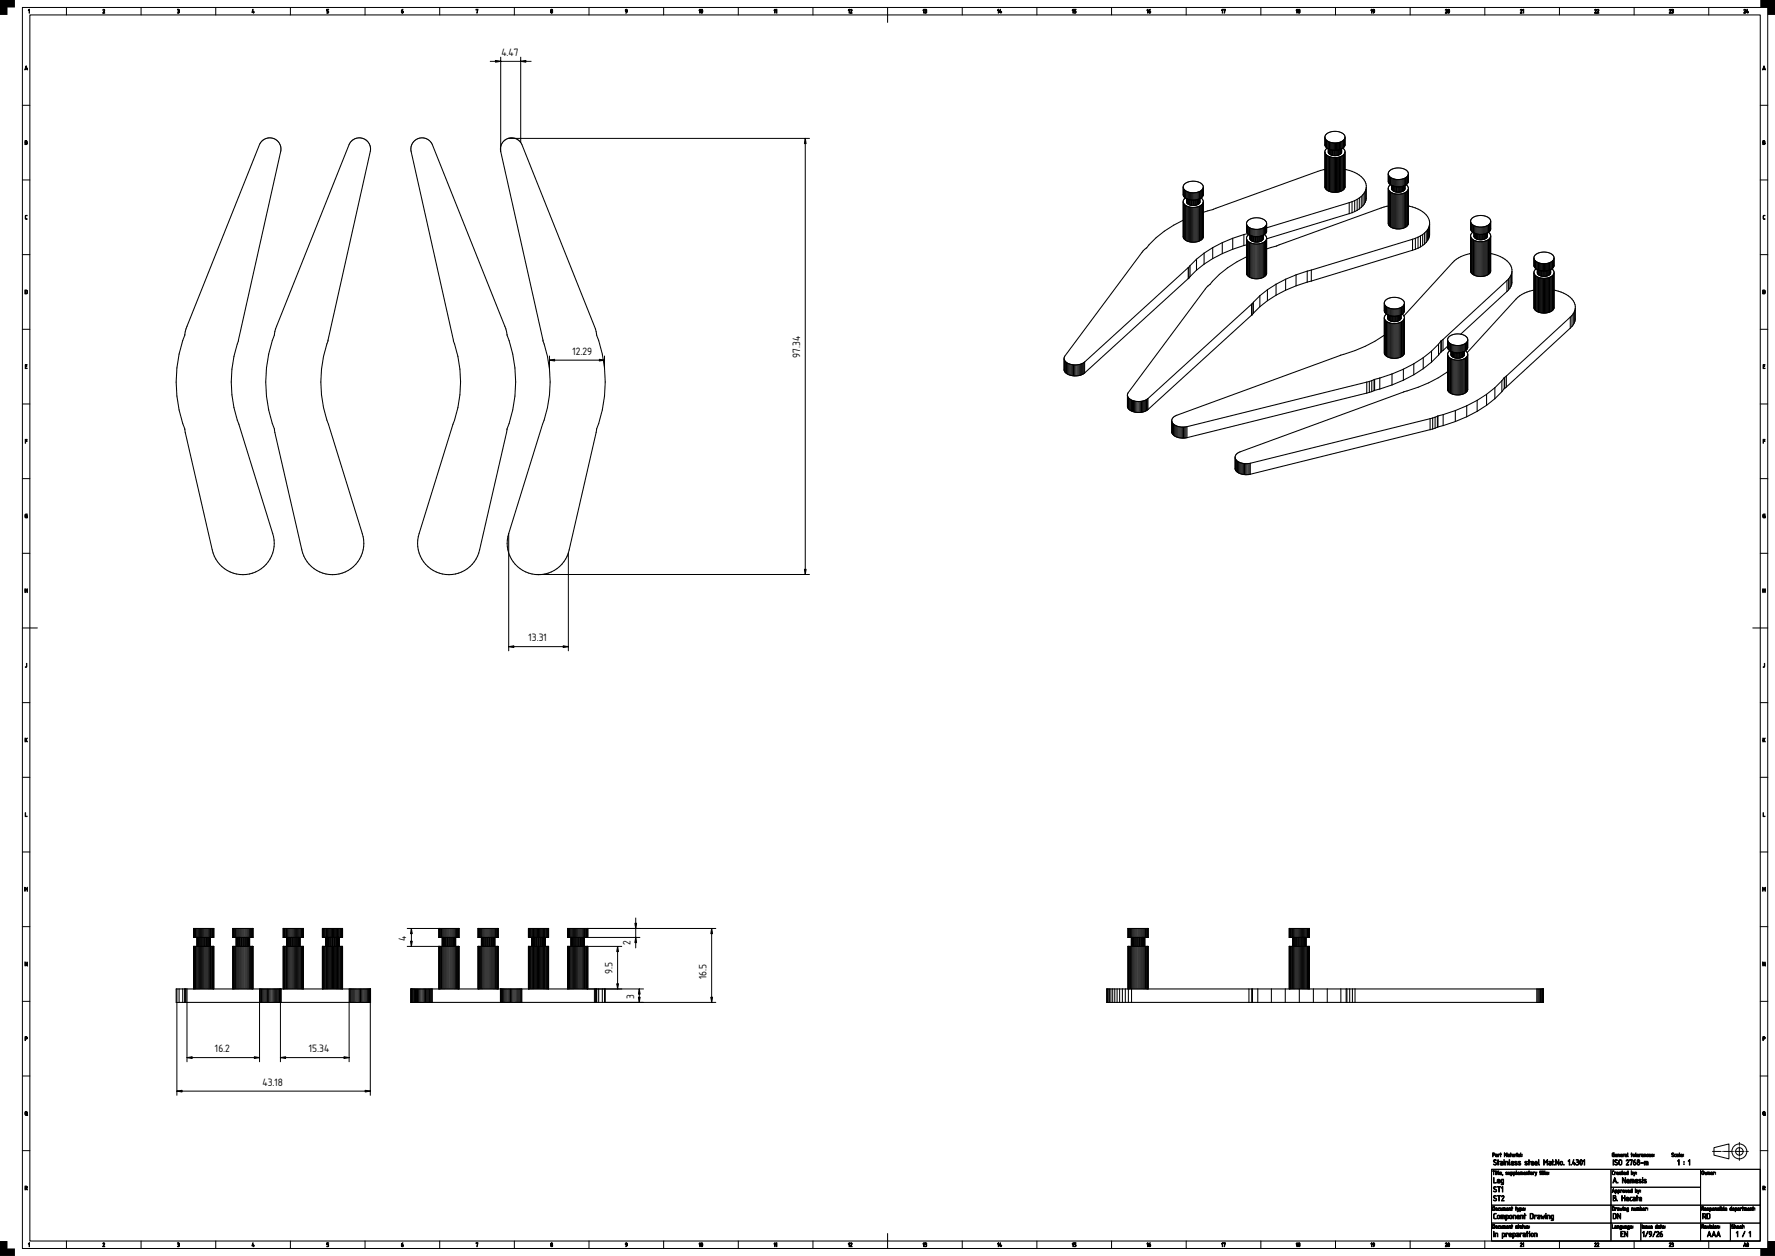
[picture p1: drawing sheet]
<svg xmlns="http://www.w3.org/2000/svg" width="1189mm" height="841mm" viewBox="0 0 1189 841" stroke-linecap="round" stroke-linejoin="round" font-family="sans-serif">
<defs><g id="words">
<g font-size="6.7">
<text x="336" y="38">4.47</text>
<text x="383" y="238">12.29</text>
<text x="536" y="240" transform="rotate(-90 536 240)">97.34</text>
<text x="354" y="429">13.31</text>
<text x="272" y="630" transform="rotate(-90 272 630)">4</text>
<text x="422" y="633" transform="rotate(-90 422 633)">2</text>
<text x="410" y="652" transform="rotate(-90 410 652)">9.5</text>
<text x="473" y="656" transform="rotate(-90 473 656)">16.5</text>
<text x="425" y="669" transform="rotate(-90 425 669)">3</text>
<text x="144" y="705">16.2</text>
<text x="207" y="705">15.34</text>
<text x="176" y="727">43.18</text>
</g>
</g></defs>
<path d="M20 10h1159v821h-1159zM594 5v10M15 420h10M1174 420h10M999 783h180v48h-180zM594 826v10" fill="none" stroke="#000" stroke-width=".7"/>
<g fill="none" stroke="#000" stroke-width=".67">
<path d="M15 5h1169v831h-1169zM44 5v5M94 5v5M144 5v5M194 5v5M244 5v5M294 5v5M344 5v5M394 5v5M444 5v5M494 5v5M544 5v5"/>
<path d="M644 5v5M694 5v5M744 5v5M794 5v5M844 5v5M894 5v5M944 5v5M994 5v5M1044 5v5M1094 5v5M1144 5v5M15 70h5"/>
<path d="M1179 70h5M15 120h5M1179 120h5M15 170h5M1179 170h5M15 220h5M1179 220h5M15 270h5M1179 270h5M15 320h5M1179 320h5M15 370h5"/>
<path d="M1179 370h5M15 470h5M1179 470h5M15 520h5M1179 520h5M15 570h5M1179 570h5M15 620h5M1179 620h5M262 646h.1M15 670h5M1179 670h5"/>
<path d="M15 720h5M1179 720h5M15 770h5M1148 768l10-2v10l-10-3zM1179 770h5M999 783h80v24h-80zM1079 795h60v12h-60zM1079 783h60v12h-60zM1139 783h40v24h-40zM999 807h80v12h-80zM999 819h80v12h-80zM1079 807h60v12h-60z"/>
<path d="M1079 819h20v12h-20zM1099 819h40v12h-40zM1139 819h20v12h-20zM1139 807h40v12h-40zM1159 819h20v12h-20zM44 831v5M94 831v5M144 831v5M194 831v5M244 831v5M294 831v5M344 831v5"/>
<path d="M394 831v5M444 831v5M494 831v5M544 831v5M644 831v5M694 831v5M744 831v5M794 831v5M844 831v5M894 831v5M944 831v5M994 831v5"/>
<path d="M1044 831v5M1094 831v5M1144 831v5"/>
<circle cx="1165" cy="771" r="5"/>
<circle cx="1165" cy="771" r="2.5"/>
</g>
<g fill="#000" stroke="#000" stroke-width=".67">
<path d="M20 6v3v-2h-1zM69 6l1 1-1 2h1h-1l1-2zM119 6h1v1a1 1 0 0 1 0 1 1 1 0 0 1-1 1 .7 .7 0 0 0 1-1 .7 .7 0 0 0-1-1h1zM169 6v2h1v1l-1-1zM219 6h1h-1v1l1 1v1h-1l1-1-1-1zM319 6h1l-1 3 1-3-1 1zM17 144h1l-1 1v1l1 1-1-1zM1181 144h1l-1 1v1l1 1-1-1zM17 244h1h-1v1h1h-1v2h1h-1zM1181 244h1h-1v1h1h-1v2h1h-1zM17 294h1h-1v1h1h-1v2zM1181 294h1h-1v1h1h-1v2z"/>
<path d="M17 344h1l-1 1v2h1v-2v2l-1-1zM1181 344h1l-1 1v2h1v-2v2l-1-1zM17 394v1h1v-1v3v-2h-1v2zM1181 394v1h1v-1v3v-2h-1v2zM18 444v2l-1 1 1-1zM1182 444v2l-1 1 1-1zM17 494v1l1-1v1v2l-1-2v2zM1181 494v1l1-1v1v2l-1-2v2zM17 544v3h1h-1zM1181 544v3h1h-1zM17 594v1l1-1v3v-2l-1 1v-1v2zM1181 594v1l1-1v3v-2l-1 1v-1v2z"/>
<path d="M17 644l1 2v-2v3l-1-2v2zM1181 644l1 2v-2v3l-1-2v2zM20 832v3v-2h-1zM69 832l1 1-1 2h1h-1l1-2zM119 832h1v1a1 1 0 0 1 0 1 1 1 0 0 1-1 1 .7 .7 0 0 0 1-1 .7 .7 0 0 0-1-1h1zM169 832v2h1v1l-1-1zM219 832h1h-1v1l1 1v1h-1l1-1-1-1zM319 832h1l-1 3 1-3-1 1z"/>
<path d="M269 7l1-1-1 1a.8 .8 0 0 1 1 1 .8 .8 0 0 1 0 1 .8 .8 0 0 1-1-1zM269 8h1z"/>
<path d="M369 8a.5 .5 0 0 0 1 0 .5 .5 0 0 0-1 0zM369 7a.5 .5 0 0 0 1 0 .5 .5 0 0 0-1 0zM369 6h1v1a.9 .9 0 0 1 0 1 .9 .9 0 0 1-1 0z"/>
<path d="M419 6a1.5 1.5 0 0 1 0 3l1-1-1-1zM419 7a.5 .5 0 0 0 1 0 .5 .5 0 0 0-1 0z"/>
<path d="M469 6v3v-2h-1zM470 6v3v-2zM470 6a1.2 1.2 0 0 1 1 1 1.2 1.2 0 0 1-1 2z"/>
<path d="M519 6v3v-2h-1zM520 6v3v-2z"/>
<path d="M569 6v3v-2h-1zM570 6l1 1-1 2h1h-2l1-2z"/>
<path d="M619 6v3v-2h-1zM619 6h1l1 1a1 1 0 0 1 0 1 1.1 1.1 0 0 1-2 1 .7 .7 0 0 0 1-1 .7 .7 0 0 0 0-1z"/>
<path d="M669 6v3v-2h-1zM670 6v2h1l-1 1-1-1z"/>
<path d="M719 6v3v-2h-1zM719 6h2h-1v1l1 1-1 1h-1l1-1-1-1z"/>
<path d="M769 6v3v-2h-1zM770 7v-1v1a.8 .8 0 0 1 1 1 .8 .8 0 0 1-1 1 .8 .8 0 0 1-1-1z"/>
<path d="M819 6v3v-2h-1zM819 6h2l-1 3v-3v1z"/>
<path d="M869 6v3v-2h-1zM870 8a.5 .5 0 0 0 1 0 .5 .5 0 0 0-1 0zM870 6l1 1a.9 .9 0 0 1 0 1 .9 .9 0 0 1-1 0z"/>
<path d="M919 6v3v-2h-1zM920 6a1.5 1.5 0 0 1 0 3v-1v-1z"/>
<path d="M968 6l1 1-1 2h1h-1l1-2zM970 6v3l1-2zM970 6a1.2 1.2 0 0 1 1 1 1.2 1.2 0 0 1-1 2z"/>
<path d="M1018 6l2 1-1 2h1h-2l1-2zM1020 6v3v-2z"/>
<path d="M1068 6l1 1-1 2h1h-1l1-2zM1070 6l1 1-1 2h1h-1l1-2z"/>
<path d="M1118 6l1 1-1 2h1h-1l1-2zM1120 6h1v1a1 1 0 0 1 0 1 1 1 0 0 1-1 1 .7 .7 0 0 0 1-1 .7 .7 0 0 0-1-1h1z"/>
<path d="M1168 6l1 1-1 2h1h-1l1-2zM1170 6v2h1v1l-1-1z"/>
<path d="M17 44l1 3v-1l-1 1zM18 45l-1 1h1z"/>
<path d="M1181 44l1 3v-1l-1 1zM1181 45v1h1z"/>
<path d="M17 94l1 1v1v1h-1zM17 96v1l1-1zM17 94v1h1z"/>
<path d="M1181 94l1 1v1v1h-1zM1181 96v1l1-1zM1181 94v1h1z"/>
<path d="M17 194v3h1v-2zM17 194l1 1v2h-1z"/>
<path d="M1181 194v3h1v-2zM1181 194l1 1v2h-1z"/>
<path d="M17 694v2l1-1zM17 694h1v1v1h-1v1z"/>
<path d="M1181 694v2l1-1zM1181 694h1v1v1h-1v1z"/>
<path d="M17 745v1l1 1v-2zM17 744l1 1v2l-1-1z"/>
<path d="M1181 745v1l1 1v-2zM1181 744l1 1v2l-1-1z"/>
<path d="M1000 772v1h1v-1zM1000 772h1v1l-1 1v1zM1002 774h1zM1002 773h1v2l-1-1h1zM1003 773h1l-1 2zM1005 772l1 1h-1v2zM1008 772v1l1-1v3v-2l-1 1v-1v2zM1010 774h1zM1010 773h1v2l-1-1h1zM1012 772v1v2zM1013 773l1 1zM1013 773h1v1h-1l1 1-1-1zM1015 773h1h-1v2zM1016 773v2zM1017 774h1zM1017 773h1v2l-1-1h1zM1018 772l1 3z"/>
<path d="M1001 777h1h-1l1 1a1 1 0 0 1 0 2 1.1 1.1 0 0 1-2-1l2 1v-1l-2-1zM1003 777l1 1-1 2v-2zM1005 779v1h1v-1zM1005 778h1v2h-1v-1h1v-1zM1007 778v2zM1007 777a.5 .5 0 0 1 1 0 .5 .5 0 0 1-1 0zM1008 778h2v2v-2h-1l-1 2zM1011 777v3zM1013 778l-1 1h2l-1-1zM1012 778h2v1h-2l2 1h-2zM1015 778h1h-1l1 1a.8 .8 0 0 1 0 1 .8 .8 0 0 1-1 0h1l-1-1zM1017 778h1h-1l1 1a.8 .8 0 0 1 0 1 .8 .8 0 0 1-1 0h1l-1-1zM1021 778h2h-1l1 1a.8 .8 0 0 1 0 1 1 1 0 0 1-2 0h2l-2-1zM1024 777v1h1h-1v2v-2zM1026 778v1h1v-1zM1026 778h1v1h-1l1 1h-1zM1028 778v1h1v-1zM1028 778h2v1h-2l2 1h-2zM1030 777l1 3h-1zM1034 777l1 1 1-1v3v-3l-1 2-1-2v3zM1038 779v1h1v-1zM1037 778h2v2h-2v-1h2v-1zM1040 777v1h1h-1v2l-1-2zM1042 777l2 2v-2v3l-2-3v3zM1045 778v1l1 1v-2zM1045 779a1.2 1.2 0 0 1 2 0 1.2 1.2 0 0 1-2 0zM1047 780h1zM1051 777v3v-3h-1zM1052 780h1zM1054 777v2l1-1v1v1l-1-1h-1zM1056 777h1v1a1.3 1.3 0 0 1 0 2 1.3 1.3 0 0 1-1 0 .9 .9 0 0 0 1-1 .9 .9 0 0 0-1-1l1-1zM1059 777a1.8 1.8 0 0 0 0 3l1-2zM1059 777a1.8 1.8 0 0 1 1 1 1.8 1.8 0 0 1-1 2l-1-2zM1061 777v3v-3h-1z"/>
<path d="M1080 777l1 3zM1082 777h1h-1l1 1a1 1 0 0 1 0 2 1 1 0 0 1-1-1l1 1v-1l-2-1zM1085 777v2v1l1-1v-2zM1084 777h2v2v1l-2-1zM1089 777h2l-1 3h1h-2l2-3h-1h-1zM1092 777h1l-1 3 1-3h-1zM1094 777h1l-1 1a1 1 0 0 1 2 0 1.1 1.1 0 0 1-1 2 1 1 0 0 1-1-1zM1094 778v2h1v-1zM1097 779a.7 .7 0 0 0 1 0 .7 .7 0 0 0-1 0zM1097 777a.6 .6 0 0 0 1 0 .6 .6 0 0 0-1 0zM1097 777h1v1a1.1 1.1 0 0 1 0 2 1.1 1.1 0 0 1-1 0 1.1 1.1 0 0 1 0-2zM1099 779h2zM1101 778h3v2l-1-2v2l-1-2-1 2z"/>
<path d="M1080 772h1l-1 1v1h1v-1v2l-1-1zM1082 773l1 1zM1082 773h1v1h-1l1 1-1-1zM1084 773h1v2l-1-2v2zM1086 773v1zM1085 773h1v1h-1l1 1-1-1zM1087 773h1h-1v2zM1088 773h2v2l-2-1h1zM1090 772v3zM1093 772v1v2zM1094 773v1l1-1zM1093 774a1 1 0 0 1 2 0 1 1 0 0 1-2 0zM1096 772v3zM1097 773v1zM1097 773h1v1h-1l1 1-2-1zM1098 773h1h-1v2zM1100 774h1zM1100 773h1v2l-1-1h1zM1101 773h1v2v-2h-1v2zM1103 773h1h-1v1l1 1-1-1zM1105 773v1zM1105 773h1v1h-1l1 1-2-1zM1106 773h1h-1l1 1v1l-1-1h1z"/>
<path d="M1120 772h1l-1 1h1a.7 .7 0 0 1 0 1 .7 .7 0 0 1-1 0h1l-1-1zM1122 773h1h-1v1l1 1-1-1zM1123 774h1zM1123 773h1v2l-1-1h1zM1125 772v3zM1126 773l1 1zM1126 773h1v1h-1l1 1-1-1z"/>
<path d="M1124 777l1 3-1-3zM1128 779v1zM1131 777l1 3-1-3z"/>
<path d="M17 794v2l1-1zM17 794l1 1v1v1v-1h-1v1z"/>
<path d="M1000 784h1l-1 3v-3zM1002 785v2zM1003 784v1v2zM1004 784v3zM1005 785l1 1zM1005 785h1v1h-1l1 1-1-1zM1006 786v1zM1009 785h1h-1l1 1v1l-1-1h1zM1010 785l1 1v-1v2l-1-1zM1012 785v1h1v-1zM1012 785a.9 .9 0 0 1 1 1 .9 .9 0 0 1-1 1zM1014 785v1h1v-1zM1014 785a.9 .9 0 0 1 1 1 .9 .9 0 0 1-1 1zM1016 784v3zM1017 785v1zM1017 785h1v1h-1l1 1-2-1zM1018 785a1.2 1.2 0 0 1 2 0 1.2 1.2 0 0 1 0 2l-1-2v2v-2h-1v2zM1021 785v1zM1021 785h1v1h-1l1 1-2-1zM1022 785h1v2v-2h-1v2zM1024 784l1 1h-1v2zM1025 786h1zM1025 785h1v2l-1-1h1zM1027 785h1h-1v2zM1028 785l1 1v-1v2zM1032 784v1v2zM1033 785v2zM1033 784l1 1v2zM1035 784v3zM1036 785l1 1zM1036 785h1v1h-1l1 1-1-1z"/>
<path d="M1001 795h1h-1l1 1a1 1 0 0 1 0 2 1.1 1.1 0 0 1-2-1l2 1v-1l-2-1zM1003 795h2h-1v3v-3zM1006 795v3v-3h-1z"/>
<path d="M1000 789l1 3h1h-2zM1003 790v1h1v-1zM1003 790h2v1h-2l2 1h-2zM1006 790v2h1v-2zM1005 790h2v3h-2h2v-1a1.4 1.4 0 0 1-2-1 1.4 1.4 0 0 1 0-1z"/>
<path d="M1080 784h1h-1v2l1 1-1-1zM1081 785h1v2zM1083 785l1 1zM1083 785h1v1h-1l1 1-1-1zM1085 786h1zM1085 785h1v2l-1-1h1zM1086 784l1 1v2zM1088 785l1 1zM1088 785h1v1h-1l1 1-1-1zM1090 785v1v-1zM1089 785h1v-1v3l-1-1zM1093 785v1l1-1zM1093 784v1h1v2l-1-1zM1094 785l1 1v-1v2z"/>
<path d="M1081 796v3v-1h-1zM1081 797l-1 1h1zM1082 797v1h1v-1zM1082 797a.9 .9 0 0 1 1 1 .9 .9 0 0 1-1 1zM1084 797v1h1v-1zM1084 797a.9 .9 0 0 1 1 1 .9 .9 0 0 1-1 1zM1085 797h1v2zM1087 797l1 1v-1zM1087 798a.9 .9 0 0 1 1 0 .9 .9 0 0 1-1 0zM1089 797v1l1-1-1 2zM1091 797v1zM1090 797h1v1h-1l1 1-1-1zM1092 797v1h1v-1zM1092 797h1v-1v3l-1-1zM1095 797v1h1v-1zM1095 796v1h2l-1 2-1-1zM1097 797l1 1v-1l-1 2z"/>
<path d="M1081 789l2 3-1-1h-1l-1 1zM1082 789l-1 2h1zM1083 792h1zM1087 789l1 2 1-2v3l-2-3v3zM1090 790v1h1v-1zM1090 790h1v1h-1l1 1h-1zM1092 790h2l1 2-1-2h-1v2v-2h-1v2zM1096 790v1h1l-1-1zM1096 790h1v1h-1l1 1h-2zM1098 790h1h-1l1 1a.8 .8 0 0 1 0 1 .8 .8 0 0 1-1 0h1l-1-1zM1100 790v2zM1101 790h2h-2l1 1a.8 .8 0 0 1 0 1 .8 .8 0 0 1-1 0h1l-1-1z"/>
<path d="M1140 784v2h1v-1zM1140 784l1 1v2l-1-1zM1142 785v1l1-1v1v-1v2v-1l-1 1zM1144 785h1v2v-2h-1v2zM1146 785l1 1zM1146 785h1v1h-1l1 1-1-1zM1147 785h1l-1 2z"/>
<path d="M1181 794v2l1-1zM1181 794l1 1v1v1v-1h-1v1z"/>
<path d="M1000 808v2h1v-1zM1000 808h1v3h-1zM1002 809l1 1v-1zM1001 810a1 1 0 0 1 2 0 1 1 0 0 1-2 0zM1004 809v1v1v-1zM1005 809v1h1v-1v2l-1-1zM1007 809a1.2 1.2 0 0 1 1 0 1.2 1.2 0 0 1 0 2v-2v2l-1-2v2zM1009 809l1 1zM1009 809h1v1h-1l1 1-1-1zM1011 809h1v2v-2h-1v2zM1013 808v1v2zM1015 808l1 1h-1v2zM1016 809l1 1 1-1-1 2zM1018 809v1h1v-1zM1018 809a.9 .9 0 0 1 1 1 .9 .9 0 0 1-1 1zM1020 809l1 1zM1020 809h1v1h-1l1 1-1-1z"/>
<path d="M1001 801h1h-1l1 1a1 1 0 0 1 0 2 1.1 1.1 0 0 1-2-1l2 1v-1l-2-1zM1003 801h2h-1v3v-3zM1006 801h1l-1 3h1h-1l1-3h-1z"/>
<path d="M1001 813h1h-1v2l1 1h-2zM1003 814v1l1 1v-2zM1002 815a1.5 1.5 0 0 1 3 0 1.5 1.5 0 0 1-3 0zM1005 814h3v2l-1-2v2l-1-2-1 2zM1009 814v2h1v-2zM1009 814a1.4 1.4 0 0 1 1 0 1.4 1.4 0 0 1 0 2h-1v1zM1012 814l-1 1 1 1v-2zM1011 815a1.2 1.2 0 0 1 2 0 1.2 1.2 0 0 1-2 0zM1013 814h2v2v-2h-1l-1 2zM1016 814v1h1v-1zM1016 814h2v1h-2l2 1h-2zM1018 814h2v2v-2h-1l-1 2zM1021 813v1h1h-1v2v-2zM1025 813v3h1l1-3zM1025 813h1h1v3h-1h-1zM1028 814h1h-1v2zM1030 815v1h1v-1zM1030 814h1v2h-1v-1h1v-1zM1032 814l1 1v-1l1 1 1-1-1 2-1-1v1zM1035 814v2zM1035 813a.5 .5 0 0 1 1 0 .5 .5 0 0 1-1 0zM1036 814h2v2v-2h-1l-1 2zM1039 814v2h1v-2zM1039 814h2l-1 3h-1h1v-1a1.4 1.4 0 0 1-1-1 1.4 1.4 0 0 1 0-1z"/>
<path d="M1080 808v2h1v-1zM1080 808h1v3h-1zM1082 809h1h-1v2zM1083 810h1zM1083 809h1v2l-1-1h1zM1085 809v1l1-1v1l1-1-1 2v-1l-1 1zM1087 809v2zM1088 809h1v2v-2h-1v2zM1090 809v1h1v-1zM1090 809h1l-1 2h1l-1-1zM1093 809h1v2v-2h-1v2zM1095 809v1h1v-1v2l-1-1zM1096 809a1.2 1.2 0 0 1 2 0 1.2 1.2 0 0 1 0 2v-2l-1 2v-2h-1v2zM1099 809v1l1-1zM1099 808v1h1v2l-1-1zM1101 809v1zM1100 809h2v1h-1l1 1-2-1zM1102 809h1h-1v2z"/>
<path d="M1081 813v3h1v-3zM1080 813h2h1v3h-1h-2zM1083 813l2 2v-2v3l-1-3-1 3z"/>
<path d="M1080 801h2l1 2-1 1h-2zM1081 802v2h1v-1zM1081 801v1h1v-1zM1086 801l1 1h1v-1v3v-2h-1l-1 2zM1090 802l-1 1h2l-1-1zM1089 802h2v1h-2l2 1h-2zM1092 802h1a1.1 1.1 0 0 0-1 1 1.1 1.1 0 0 0 1 1 1 1 0 0 1-1 0 1 1 0 0 1 0-2zM1094 803v1h1v-1zM1094 802h1v2h-1v-1h1v-1zM1096 801l1 1-1 2v-2zM1098 802v1h1v-1zM1098 802h1l1 1h-2l2 1h-2z"/>
<path d="M1140 808v1h1v-1zM1140 808h1v2v1v-1h-1v1zM1142 809l1 1zM1142 809h1v1h-1l1 1-1-1zM1143 809h2h-1l1 1-1 1-1-1h1zM1145 809v1h1v-1zM1145 809a.9 .9 0 0 1 1 1 .9 .9 0 0 1-1 1zM1147 809l1 1v-1zM1147 810a.9 .9 0 0 1 1 0 .9 .9 0 0 1-1 0zM1149 809h1v2v-2h-1v2zM1150 809h1h-1l1 1v1l-1-1h1zM1152 809v2zM1153 809v1h1v-1zM1153 808v1h1v2l-1-1zM1155 808v3zM1156 809v1zM1156 809h1v1h-1l1 1-2-1zM1159 809v1h1v-1zM1159 809h1v-1v3l-1-1zM1161 809v1zM1161 809h1v1h-1l1 1-2-1zM1162 809v1h1v-1zM1162 809a1.1 1.1 0 0 1 2 1 1.1 1.1 0 0 1-2 1zM1164 810h1zM1164 809h1v2l-1-1h1zM1166 809h1h-1v2zM1167 808l1 1h-1v2zM1168 809a1.2 1.2 0 0 1 2 0 1.2 1.2 0 0 1 0 2l-1-2v2v-2h-1v2zM1171 809l1 1zM1171 809h1v1h-1l1 1-1-1zM1172 809h1v2v-2h-1v2zM1174 808l1 1h-1v2z"/>
<path d="M1141 813v1h1v-1zM1140 813h2v2l1 1-1-1h-1l-1 1zM1144 813v3h1v-3zM1143 813h2v3h-2z"/>
<path d="M269 833l1-1-1 1a.8 .8 0 0 1 1 0 1 1 0 0 1 0 2 .8 .8 0 0 1-1-1zM269 834h1z"/>
<path d="M369 834a.5 .5 0 0 0 1 0 .5 .5 0 0 0-1 0zM369 833a.5 .5 0 0 0 1 0 .5 .5 0 0 0-1 0zM369 832h1v1a.9 .9 0 0 1 0 1 .9 .9 0 0 1-1 0z"/>
<path d="M419 832a1.5 1.5 0 0 1 0 3l1-1-1-1zM419 833a.5 .5 0 0 0 1 0 .5 .5 0 0 0-1 0z"/>
<path d="M469 832v3v-2h-1zM470 832v3v-2zM470 832a1.2 1.2 0 0 1 1 1 1.2 1.2 0 0 1-1 2z"/>
<path d="M519 832v3v-2h-1zM520 832v3v-2z"/>
<path d="M569 832v3v-2h-1zM570 832l1 1-1 2h1h-2l1-2z"/>
<path d="M619 832v3v-2h-1zM619 832h1l1 1a1 1 0 0 1 0 1 1.1 1.1 0 0 1-2 1 .7 .7 0 0 0 1-1 .7 .7 0 0 0 0-1z"/>
<path d="M669 832v3v-2h-1zM670 832v2h1l-1 1-1-1z"/>
<path d="M719 832v3v-2h-1zM719 832h2h-1v1l1 1-1 1h-1l1-1-1-1z"/>
<path d="M769 832v3v-2h-1zM770 833v-1v1a.8 .8 0 0 1 1 0 1.1 1.1 0 0 1-1 2 .8 .8 0 0 1-1-1z"/>
<path d="M819 832v3v-2h-1zM819 832h2l-1 3v-3v1z"/>
<path d="M869 832v3v-2h-1zM870 834a.5 .5 0 0 0 1 0 .5 .5 0 0 0-1 0zM870 832l1 1a.9 .9 0 0 1 0 1 .9 .9 0 0 1-1 0z"/>
<path d="M919 832v3v-2h-1zM920 832a1.5 1.5 0 0 1 0 3v-1v-1z"/>
<path d="M968 832l1 1-1 2h1h-1l1-2zM970 832v3l1-2zM970 832a1.2 1.2 0 0 1 1 1 1.2 1.2 0 0 1-1 2z"/>
<path d="M1000 820v2h1v-1zM1000 820h1v3h-1zM1002 821l1 1v-1zM1001 822a1 1 0 0 1 2 0 1 1 0 0 1-2 0zM1004 821v1v1v-1zM1005 821v1h1v-1v2l-1-1zM1007 821a1.2 1.2 0 0 1 1 0 1.2 1.2 0 0 1 0 2v-2v2l-1-2v2zM1009 821l1 1zM1009 821h1v1h-1l1 1-1-1zM1011 821h1v2v-2h-1v2zM1013 820v1v2zM1015 821h1h-1l1 1v1l-1-1h1zM1017 820l1 1h-1v2zM1018 822h1zM1018 821h1v2l-1-1h1zM1020 820l1 1h-1v2zM1021 821v1h1v-1v2l-1-1zM1023 821h1h-1l1 1v1l-1-1h1z"/>
<path d="M1000 825l1 3zM1001 826h2v2v-2h-1l-1 2zM1006 826v2h1l1-2zM1006 826a1.4 1.4 0 0 1 2 0 1.4 1.4 0 0 1-1 2h-1v1zM1009 826h1h-1v2zM1011 826v1h1v-1zM1011 826h1v1h-1l1 1h-1zM1014 826v2l1-2zM1013 826a1.4 1.4 0 0 1 2 0 1.4 1.4 0 0 1-1 2l-1 1zM1016 827v1h1v-1zM1016 826h1v2h-1v-1h1v-1zM1018 826h2h-1h-1v2zM1020 827l1 1v-1zM1020 826h2v2h-2v-1h1v-1zM1023 825v1h1h-1v2l-1-2zM1024 826v2zM1024 825a.5 .5 0 0 1 1 0 .5 .5 0 0 1-1 0zM1026 826v1v1l1-2zM1025 827a1.2 1.2 0 0 1 2 0 1.2 1.2 0 0 1-2 0zM1028 826h2v2l-1-2h-1v2z"/>
<path d="M1018 832l2 1-1 2h1h-2l1-2zM1020 832v3v-2z"/>
<path d="M1068 832l1 1-1 2h1h-1l1-2zM1070 832l1 1-1 2h1h-1l1-2z"/>
<path d="M1080 820v2l1 1h-1zM1082 821h1v2l-2-1h1zM1083 821h1v2v-2h-1v2zM1085 821v1h1v-1zM1085 821h1v2h-1h1l-1-1zM1087 821v1h1v-1v2l-1-1zM1088 821h2l-1 2-1-1h1zM1090 821v1h1v-1zM1090 821h1v2h-1h1l-1-1zM1092 821l1 1zM1092 821h1v1h-1l1 1-1-1z"/>
<path d="M1086 825h1h-1v1h1h-1v2h1h-1zM1088 825l2 2v-2v3l-2-3v3z"/>
<path d="M1100 820v3zM1101 821h1h-1l1 1v1l-2-1h1zM1102 821h1h-1l1 1v1l-1-1h1zM1104 821v1h1v-1v2l-1-1zM1106 821l1 1zM1106 821h1v1h-1l1 1-1-1zM1109 821v1h1v-1zM1109 821h1v-1v3l-1-1zM1111 821h1v2l-2-1h1zM1112 820l1 1-1 2zM1114 821v1zM1114 821h1v1h-1l1 1-2-1z"/>
<path d="M1101 825v3v-3h-1zM1104 825l-2 3zM1105 825a1.8 1.8 0 0 1 1 1 1.8 1.8 0 0 1-1 2l1-1-1-1zM1105 826a.7 .7 0 0 0 1 0 .7 .7 0 0 0-1 0zM1109 825l-2 3zM1110 825h1l-1 3h1h-2l2-3h-1h-1zM1112 825h1l-1 1a1 1 0 0 1 2 0 1.1 1.1 0 0 1-1 2 1 1 0 0 1-1-1zM1112 826v2h1v-1z"/>
<path d="M1118 832l1 1-1 2h1h-1l1-2zM1120 832h1v1a1 1 0 0 1 0 1 1 1 0 0 1-1 1 .7 .7 0 0 0 1-1 .7 .7 0 0 0-1-1h1z"/>
<path d="M1140 820v1h1v-1zM1140 820h1v1v2v-1h-1v1zM1142 821l1 1zM1142 821h1v1h-1l1 1-1-1zM1143 821l1 1 1-1-1 2zM1145 821v2zM1146 821h1h-1l1 1v1l-1-1h1zM1148 821v2zM1147 820a.5 .5 0 0 1 1 0 .5 .5 0 0 1-1 0zM1149 821v1v-1zM1148 822a1 1 0 0 1 2 0 1 1 0 0 1-2 0zM1150 821h1v2v-2h-1v2z"/>
<path d="M1145 825l1 3v-1h-2v1zM1145 825l-1 2h1zM1148 825l1 3v-1h-2v1zM1148 825l-1 2h1zM1151 825l1 3v-1h-2v1zM1151 825l-1 2h2z"/>
<path d="M1160 820h1l-1 1h1a.7 .7 0 0 1 0 1 .7 .7 0 0 1-1 0h1l-1-1zM1162 820v1h1v2l-1-2v2zM1164 821v1zM1164 821h1v1h-1l1 1-2-1zM1165 821l1 1zM1165 821h1v1h-1l1 1-1-1zM1167 820l1 1h-1v2z"/>
<path d="M1164 825v3v-3h-1zM1169 825l-2 3zM1172 825v3v-3h-1z"/>
<path d="M1169 832v3v-1l-1 1zM1169 833l-1 1h1zM1170 832l1 3v-2zM1170 832a1.2 1.2 0 0 1 1 1 1.2 1.2 0 0 1-1 2z"/>
</g>
<path d="M0 0h10v5h-5v5h-5zM1179 0h10v10h-5v-5h-5zM0 831h5v5h5v5h-10zM1179 836h5v-5h5v10h-10z" fill="#000"/>
<path d="M1147 771h24" fill="none" stroke="#000" stroke-width=".67" stroke-dasharray="6 .7 .1 .7" stroke-dashoffset=".2"/>
<path d="M1165 777v-12" fill="none" stroke="#000" stroke-width=".67" stroke-dasharray="6 .7 .1 .7" stroke-dashoffset="4.6"/>
<g fill="#fff">
<path d="M294 622h13v6h-2v6h2v28h13v-28h2v-6h-2v-6h14v6h-3v6h3v28h20v-28h2v-6h-2v-6h13v6h-2v6h2v28h13v-28h2v-6h-2v-6h14v6h-3v6h3v28h11v9h-130v-9h19v-28h2v-6h-2z" fill-rule="evenodd"/>
<path d="M130 622h13v6h-2v6h2v28h13v-28h2v-6h-2v-6h13v6h-2v6h2v28h21v-28h2v-6h-2v-6h13v6h-2v6h2v28h13v-28h2v-6h-2v-6h13v6h-2v6h2v28h19v9h-130v-9h12v-28h2v-6h-2z" fill-rule="evenodd"/>
<path d="M350 662h48v9h-48z" fill-rule="evenodd"/>
<path d="M125 662h49v9h-49z" fill-rule="evenodd"/>
<path d="M290 662h45v9h-45z" fill-rule="evenodd"/>
<path d="M188 662h46v9h-46z" fill-rule="evenodd"/>
<path d="M401 662h2v9h-2z" fill-rule="evenodd"/>
<path d="M120 662h2v9h-2z" fill-rule="evenodd"/>
<path d="M196 634v28z" fill-rule="evenodd"/>
<path d="M196 634h1v28h-1z" fill-rule="evenodd"/>
<path d="M327 634h1v28h-1z" fill-rule="evenodd"/>
<path d="M326 634h1v28h-1z" fill-rule="evenodd"/>
<path d="M223 634v28z" fill-rule="evenodd"/>
<path d="M222 634h1v28h-1z" fill-rule="evenodd"/>
<path d="M300 634h1v28h-1z" fill-rule="evenodd"/>
<path d="M301 634v28z" fill-rule="evenodd"/>
<path d="M361 634v28z" fill-rule="evenodd"/>
<path d="M387 634h1v28h-1z" fill-rule="evenodd"/>
<path d="M386 634h1v28h-1z" fill-rule="evenodd"/>
<path d="M162 634h1v28h-1z" fill-rule="evenodd"/>
<path d="M163 634v28z" fill-rule="evenodd"/>
<path d="M360 634h1v28h-1z" fill-rule="evenodd"/>
<path d="M136 634h1v28h-1z" fill-rule="evenodd"/>
<path d="M136 634v28z" fill-rule="evenodd"/>
<path d="M163 634h1v28h-1z" fill-rule="evenodd"/>
<path d="M361 634h1v28h-1z" fill-rule="evenodd"/>
<path d="M388 634v28z" fill-rule="evenodd"/>
<path d="M386 634v28z" fill-rule="evenodd"/>
<path d="M161 634h1v28h-1z" fill-rule="evenodd"/>
<path d="M359 634h1v28h-1z" fill-rule="evenodd"/>
<path d="M135 634h1v28h-1z" fill-rule="evenodd"/>
<path d="M137 634h1v28h-1z" fill-rule="evenodd"/>
<path d="M223 634h1v28h-1z" fill-rule="evenodd"/>
<path d="M221 634h1v28h-1z" fill-rule="evenodd"/>
<path d="M299 634h1v28h-1z" fill-rule="evenodd"/>
<path d="M301 634h1v28h-1z" fill-rule="evenodd"/>
<path d="M326 634v28z" fill-rule="evenodd"/>
<path d="M195 634h1v28h-1z" fill-rule="evenodd"/>
<path d="M197 634h1v28h-1z" fill-rule="evenodd"/>
<path d="M328 634v28z" fill-rule="evenodd"/>
<path d="M385 634h1v28h-1z" fill-rule="evenodd"/>
<path d="M362 634h1v28h-1z" fill-rule="evenodd"/>
<path d="M164 634h1v28h-1z" fill-rule="evenodd"/>
<path d="M359 634v28z" fill-rule="evenodd"/>
<path d="M388 634h1v28h-1z" fill-rule="evenodd"/>
<path d="M134 634h1v28h-1z" fill-rule="evenodd"/>
<path d="M161 634v28z" fill-rule="evenodd"/>
<path d="M138 634h1v28h-1z" fill-rule="evenodd"/>
<path d="M224 634h1v28h-1z" fill-rule="evenodd"/>
<path d="M299 634v28z" fill-rule="evenodd"/>
<path d="M221 634v28z" fill-rule="evenodd"/>
<path d="M302 634h1v28h-1z" fill-rule="evenodd"/>
<path d="M325 634h1v28h-1z" fill-rule="evenodd"/>
<path d="M194 634h1v28h-1z" fill-rule="evenodd"/>
<path d="M198 634h1v28h-1z" fill-rule="evenodd"/>
<path d="M328 634h1v28h-1z" fill-rule="evenodd"/>
<path d="M324 634h1v28h-1z" fill-rule="evenodd"/>
<path d="M225 634v28z" fill-rule="evenodd"/>
<path d="M329 634h1v28h-1z" fill-rule="evenodd"/>
<path d="M220 634h1v28h-1z" fill-rule="evenodd"/>
<path d="M303 634v28z" fill-rule="evenodd"/>
<path d="M199 634v28z" fill-rule="evenodd"/>
<path d="M194 634v28z" fill-rule="evenodd"/>
<path d="M298 634h1v28h-1z" fill-rule="evenodd"/>
<path d="M384 634h1v28h-1z" fill-rule="evenodd"/>
<path d="M165 634v28z" fill-rule="evenodd"/>
<path d="M139 634v28z" fill-rule="evenodd"/>
<path d="M363 634v28z" fill-rule="evenodd"/>
<path d="M389 634h1v28h-1z" fill-rule="evenodd"/>
<path d="M358 634h1v28h-1z" fill-rule="evenodd"/>
<path d="M134 634v28z" fill-rule="evenodd"/>
<path d="M160 634h1v28h-1z" fill-rule="evenodd"/>
<path d="M384 634v28z" fill-rule="evenodd"/>
<path d="M324 634v28z" fill-rule="evenodd"/>
<path d="M193 634h1v28h-1z" fill-rule="evenodd"/>
<path d="M363 634h1v28h-1z" fill-rule="evenodd"/>
<path d="M330 634v28z" fill-rule="evenodd"/>
<path d="M165 634h1v28h-1z" fill-rule="evenodd"/>
<path d="M139 634h1v28h-1z" fill-rule="evenodd"/>
<path d="M390 634v28z" fill-rule="evenodd"/>
<path d="M199 634h1v28h-1z" fill-rule="evenodd"/>
<path d="M357 634h1v28h-1z" fill-rule="evenodd"/>
<path d="M159 634h1v28h-1z" fill-rule="evenodd"/>
<path d="M133 634h1v28h-1z" fill-rule="evenodd"/>
<path d="M303 634h1v28h-1z" fill-rule="evenodd"/>
<path d="M219 634h1v28h-1z" fill-rule="evenodd"/>
<path d="M225 634h1v28h-1z" fill-rule="evenodd"/>
<path d="M297 634h1v28h-1z" fill-rule="evenodd"/>
<path d="M323 634h1v28h-1z" fill-rule="evenodd"/>
<path d="M219 634v28z" fill-rule="evenodd"/>
<path d="M304 634h1v28h-1z" fill-rule="evenodd"/>
<path d="M330 634h1v28h-1z" fill-rule="evenodd"/>
<path d="M226 634h1v28h-1z" fill-rule="evenodd"/>
<path d="M357 634v28z" fill-rule="evenodd"/>
<path d="M192 634h1v28h-1z" fill-rule="evenodd"/>
<path d="M200 634v28z" fill-rule="evenodd"/>
<path d="M297 634v28z" fill-rule="evenodd"/>
<path d="M166 634h1v28h-1z" fill-rule="evenodd"/>
<path d="M383 634h1v28h-1z" fill-rule="evenodd"/>
<path d="M140 634v28z" fill-rule="evenodd"/>
<path d="M364 634h1v28h-1z" fill-rule="evenodd"/>
<path d="M390 634h1v28h-1z" fill-rule="evenodd"/>
<path d="M132 634h1v28h-1z" fill-rule="evenodd"/>
<path d="M159 634v28z" fill-rule="evenodd"/>
<path d="M382 634h1v28h-1z" fill-rule="evenodd"/>
<path d="M365 634v28z" fill-rule="evenodd"/>
<path d="M391 634v28z" fill-rule="evenodd"/>
<path d="M158 634h1v28h-1z" fill-rule="evenodd"/>
<path d="M140 634h1v28h-1z" fill-rule="evenodd"/>
<path d="M132 634v28z" fill-rule="evenodd"/>
<path d="M331 634v28z" fill-rule="evenodd"/>
<path d="M322 634h1v28h-1z" fill-rule="evenodd"/>
<path d="M192 634v28z" fill-rule="evenodd"/>
<path d="M356 634h1v28h-1z" fill-rule="evenodd"/>
<path d="M200 634h1v28h-1z" fill-rule="evenodd"/>
<path d="M167 634v28z" fill-rule="evenodd"/>
<path d="M296 634h1v28h-1z" fill-rule="evenodd"/>
<path d="M218 634h1v28h-1z" fill-rule="evenodd"/>
<path d="M227 634v28z" fill-rule="evenodd"/>
<path d="M305 634v28z" fill-rule="evenodd"/>
<path d="M305 634h1v28h-1z" fill-rule="evenodd"/>
<path d="M296 634v28z" fill-rule="evenodd"/>
<path d="M227 634h1v28h-1z" fill-rule="evenodd"/>
<path d="M218 634v28z" fill-rule="evenodd"/>
<path d="M365 634h1v28h-1z" fill-rule="evenodd"/>
<path d="M331 634h1v28h-1z" fill-rule="evenodd"/>
<path d="M391 634h1v28h-1z" fill-rule="evenodd"/>
<path d="M158 634v28z" fill-rule="evenodd"/>
<path d="M201 634v28z" fill-rule="evenodd"/>
<path d="M322 634v28z" fill-rule="evenodd"/>
<path d="M382 634v28z" fill-rule="evenodd"/>
<path d="M356 634v28z" fill-rule="evenodd"/>
<path d="M141 634v28z" fill-rule="evenodd"/>
<path d="M191 634h1v28h-1z" fill-rule="evenodd"/>
<path d="M131 634h1v28h-1z" fill-rule="evenodd"/>
<path d="M167 634h1v28h-1z" fill-rule="evenodd"/>
<path d="M403 662h2v9h-2z" fill-rule="evenodd"/>
<path d="M118 662h2v9h-2z" fill-rule="evenodd"/>
<path d="M141 634h1v28h-1z" fill-rule="evenodd"/>
<path d="M157 634h1v28h-1z" fill-rule="evenodd"/>
<path d="M131 634v28z" fill-rule="evenodd"/>
<path d="M392 634v28z" fill-rule="evenodd"/>
<path d="M381 634h1v28h-1z" fill-rule="evenodd"/>
<path d="M366 634v28z" fill-rule="evenodd"/>
<path d="M306 634v28z" fill-rule="evenodd"/>
<path d="M217 634h1v28h-1z" fill-rule="evenodd"/>
<path d="M228 634v28z" fill-rule="evenodd"/>
<path d="M295 634h1v28h-1z" fill-rule="evenodd"/>
<path d="M201 634h1v28h-1z" fill-rule="evenodd"/>
<path d="M332 634v28z" fill-rule="evenodd"/>
<path d="M355 634h1v28h-1z" fill-rule="evenodd"/>
<path d="M191 634v28z" fill-rule="evenodd"/>
<path d="M321 634h1v28h-1z" fill-rule="evenodd"/>
<path d="M168 634v28z" fill-rule="evenodd"/>
<path d="M400 662h1v9h-1z" fill-rule="evenodd"/>
<path d="M122 662h2v9h-2z" fill-rule="evenodd"/>
<path d="M355 634v28z" fill-rule="evenodd"/>
<path d="M321 634v28z" fill-rule="evenodd"/>
<path d="M332 634l1 28z" fill-rule="evenodd"/>
<path d="M168 634l1 28z" fill-rule="evenodd"/>
<path d="M202 634v28z" fill-rule="evenodd"/>
<path d="M191 634v28z" fill-rule="evenodd"/>
<path d="M217 634v28z" fill-rule="evenodd"/>
<path d="M295 634v28z" fill-rule="evenodd"/>
<path d="M381 634v28z" fill-rule="evenodd"/>
<path d="M157 634v28z" fill-rule="evenodd"/>
<path d="M142 634v28z" fill-rule="evenodd"/>
<path d="M392 634l1 28z" fill-rule="evenodd"/>
<path d="M228 634l1 28z" fill-rule="evenodd"/>
<path d="M366 634l1 28z" fill-rule="evenodd"/>
<path d="M306 634l1 28z" fill-rule="evenodd"/>
<path d="M131 634v28z" fill-rule="evenodd"/>
<path d="M217 634v28z" fill-rule="evenodd"/>
<path d="M295 634v28z" fill-rule="evenodd"/>
<path d="M229 634v28z" fill-rule="evenodd"/>
<path d="M307 634v28z" fill-rule="evenodd"/>
<path d="M393 634v28z" fill-rule="evenodd"/>
<path d="M169 634v28z" fill-rule="evenodd"/>
<path d="M202 634l1 28z" fill-rule="evenodd"/>
<path d="M157 634v28z" fill-rule="evenodd"/>
<path d="M381 634v28z" fill-rule="evenodd"/>
<path d="M321 634v28z" fill-rule="evenodd"/>
<path d="M142 634l1 28z" fill-rule="evenodd"/>
<path d="M190 634l1 28z" fill-rule="evenodd"/>
<path d="M355 634v28z" fill-rule="evenodd"/>
<path d="M367 634v28z" fill-rule="evenodd"/>
<path d="M130 634l1 28z" fill-rule="evenodd"/>
<path d="M333 634v28z" fill-rule="evenodd"/>
<path d="M190 634v28z" fill-rule="evenodd"/>
<path d="M216 634l1 28z" fill-rule="evenodd"/>
<path d="M367 634v28z" fill-rule="evenodd"/>
<path d="M294 634l1 28z" fill-rule="evenodd"/>
<path d="M381 634v28z" fill-rule="evenodd"/>
<path d="M333 634v28z" fill-rule="evenodd"/>
<path d="M321 634v28z" fill-rule="evenodd"/>
<path d="M203 634v28z" fill-rule="evenodd"/>
<path d="M130 634v28z" fill-rule="evenodd"/>
<path d="M307 634v28z" fill-rule="evenodd"/>
<path d="M354 634l1 28z" fill-rule="evenodd"/>
<path d="M229 634v28z" fill-rule="evenodd"/>
<path d="M393 634v28z" fill-rule="evenodd"/>
<path d="M169 634v28z" fill-rule="evenodd"/>
<path d="M156 634l1 28z" fill-rule="evenodd"/>
<path d="M143 634v28z" fill-rule="evenodd"/>
<path d="M240 662h1v9h-1z" fill-rule="evenodd"/>
<path d="M241 662v9z" fill-rule="evenodd"/>
<path d="M282 662h1v9h-1z" fill-rule="evenodd"/>
<path d="M283 662v9z" fill-rule="evenodd"/>
<path d="M343 662v9z" fill-rule="evenodd"/>
<path d="M342 662h1v9h-1z" fill-rule="evenodd"/>
<path d="M181 662v9z" fill-rule="evenodd"/>
<path d="M180 662h1v9h-1z" fill-rule="evenodd"/>
<path d="M341 662h1v9h-1z" fill-rule="evenodd"/>
<path d="M181 662h1v9h-1z" fill-rule="evenodd"/>
<path d="M343 662h1v9h-1z" fill-rule="evenodd"/>
<path d="M179 662h1v9h-1z" fill-rule="evenodd"/>
<path d="M239 662h1v9h-1z" fill-rule="evenodd"/>
<path d="M241 662h1v9h-1z" fill-rule="evenodd"/>
<path d="M281 662h1v9h-1z" fill-rule="evenodd"/>
<path d="M283 662h1v9h-1z" fill-rule="evenodd"/>
<path d="M242 662h1v9h-1z" fill-rule="evenodd"/>
<path d="M280 662h1v9h-1z" fill-rule="evenodd"/>
<path d="M238 662h1v9h-1z" fill-rule="evenodd"/>
<path d="M284 662h1v9h-1z" fill-rule="evenodd"/>
<path d="M178 662h1v9h-1z" fill-rule="evenodd"/>
<path d="M182 662h1v9h-1z" fill-rule="evenodd"/>
<path d="M340 662h1v9h-1z" fill-rule="evenodd"/>
<path d="M344 662h1v9h-1z" fill-rule="evenodd"/>
<path d="M178 662v9z" fill-rule="evenodd"/>
<path d="M340 662v9z" fill-rule="evenodd"/>
<path d="M345 662h1v9h-1z" fill-rule="evenodd"/>
<path d="M183 662h1v9h-1z" fill-rule="evenodd"/>
<path d="M285 662h1v9h-1z" fill-rule="evenodd"/>
<path d="M243 662h1v9h-1z" fill-rule="evenodd"/>
<path d="M280 662v9z" fill-rule="evenodd"/>
<path d="M238 662v9z" fill-rule="evenodd"/>
<path d="M177 662h1v9h-1z" fill-rule="evenodd"/>
<path d="M339 662h1v9h-1z" fill-rule="evenodd"/>
<path d="M346 662v9z" fill-rule="evenodd"/>
<path d="M184 662v9z" fill-rule="evenodd"/>
<path d="M279 662h1v9h-1z" fill-rule="evenodd"/>
<path d="M244 662v9z" fill-rule="evenodd"/>
<path d="M237 662h1v9h-1z" fill-rule="evenodd"/>
<path d="M286 662v9z" fill-rule="evenodd"/>
<path d="M125 662v9z" fill-rule="evenodd"/>
<path d="M398 662h1v9h-1z" fill-rule="evenodd"/>
<path d="M176 662h1v9h-1z" fill-rule="evenodd"/>
<path d="M346 662h1v9h-1z" fill-rule="evenodd"/>
<path d="M184 662h1v9h-1z" fill-rule="evenodd"/>
<path d="M338 662h1v9h-1z" fill-rule="evenodd"/>
<path d="M244 662h1v9h-1z" fill-rule="evenodd"/>
<path d="M278 662h1v9h-1z" fill-rule="evenodd"/>
<path d="M236 662h1v9h-1z" fill-rule="evenodd"/>
<path d="M286 662h1v9h-1z" fill-rule="evenodd"/>
<path d="M278 662v9z" fill-rule="evenodd"/>
<path d="M236 662v9z" fill-rule="evenodd"/>
<path d="M287 662h1v9h-1z" fill-rule="evenodd"/>
<path d="M245 662h1v9h-1z" fill-rule="evenodd"/>
<path d="M338 662v9z" fill-rule="evenodd"/>
<path d="M176 662v9z" fill-rule="evenodd"/>
<path d="M185 662h1v9h-1z" fill-rule="evenodd"/>
<path d="M347 662h1v9h-1z" fill-rule="evenodd"/>
<path d="M367 634v28z" fill-rule="evenodd"/>
<path d="M380 634l1 28z" fill-rule="evenodd"/>
<path d="M143 634v28z" fill-rule="evenodd"/>
<path d="M393 634l1 28z" fill-rule="evenodd"/>
<path d="M156 634v28z" fill-rule="evenodd"/>
<path d="M130 634v28z" fill-rule="evenodd"/>
<path d="M354 634v28z" fill-rule="evenodd"/>
<path d="M229 634v28z" fill-rule="evenodd"/>
<path d="M216 634v28z" fill-rule="evenodd"/>
<path d="M333 634l1 28z" fill-rule="evenodd"/>
<path d="M169 634v28z" fill-rule="evenodd"/>
<path d="M190 634v28z" fill-rule="evenodd"/>
<path d="M203 634v28z" fill-rule="evenodd"/>
<path d="M294 634v28z" fill-rule="evenodd"/>
<path d="M307 634v28z" fill-rule="evenodd"/>
<path d="M320 634l1 28z" fill-rule="evenodd"/>
<path d="M348 662v9z" fill-rule="evenodd"/>
<path d="M186 662v9z" fill-rule="evenodd"/>
<path d="M175 662h1v9h-1z" fill-rule="evenodd"/>
<path d="M337 662h1v9h-1z" fill-rule="evenodd"/>
<path d="M246 662v9z" fill-rule="evenodd"/>
<path d="M235 662h1v9h-1z" fill-rule="evenodd"/>
<path d="M288 662v9z" fill-rule="evenodd"/>
<path d="M277 662h1v9h-1z" fill-rule="evenodd"/>
<path d="M235 662v9z" fill-rule="evenodd"/>
<path d="M288 662h1v9h-1z" fill-rule="evenodd"/>
<path d="M277 662v9z" fill-rule="evenodd"/>
<path d="M246 662h1v9h-1z" fill-rule="evenodd"/>
<path d="M348 662h1v9h-1z" fill-rule="evenodd"/>
<path d="M186 662h1v9h-1z" fill-rule="evenodd"/>
<path d="M175 662v9z" fill-rule="evenodd"/>
<path d="M337 662v9z" fill-rule="evenodd"/>
<path d="M118 662v9z" fill-rule="evenodd"/>
<path d="M405 662v9z" fill-rule="evenodd"/>
<path d="M399 662v9z" fill-rule="evenodd"/>
<path d="M124 662h1v9h-1z" fill-rule="evenodd"/>
<path d="M327 622h1v6h-1z" fill-rule="evenodd"/>
<path d="M196 622v6z" fill-rule="evenodd"/>
<path d="M196 622h1v6h-1z" fill-rule="evenodd"/>
<path d="M326 622h1v6h-1z" fill-rule="evenodd"/>
<path d="M301 622v6z" fill-rule="evenodd"/>
<path d="M222 622h1v6h-1z" fill-rule="evenodd"/>
<path d="M300 622h1v6h-1z" fill-rule="evenodd"/>
<path d="M223 622v6z" fill-rule="evenodd"/>
<path d="M136 622h1v6h-1z" fill-rule="evenodd"/>
<path d="M136 622v6z" fill-rule="evenodd"/>
<path d="M163 622v6z" fill-rule="evenodd"/>
<path d="M361 622v6z" fill-rule="evenodd"/>
<path d="M386 622h1v6h-1z" fill-rule="evenodd"/>
<path d="M162 622h1v6h-1z" fill-rule="evenodd"/>
<path d="M387 622h1v6h-1z" fill-rule="evenodd"/>
<path d="M360 622h1v6h-1z" fill-rule="evenodd"/>
<path d="M137 622h1v6h-1z" fill-rule="evenodd"/>
<path d="M135 622h1v6h-1z" fill-rule="evenodd"/>
<path d="M388 622v6z" fill-rule="evenodd"/>
<path d="M163 622h1v6h-1z" fill-rule="evenodd"/>
<path d="M386 622v6z" fill-rule="evenodd"/>
<path d="M361 622h1v6h-1z" fill-rule="evenodd"/>
<path d="M161 622h1v6h-1z" fill-rule="evenodd"/>
<path d="M359 622h1v6h-1z" fill-rule="evenodd"/>
<path d="M221 622h1v6h-1z" fill-rule="evenodd"/>
<path d="M223 622h1v6h-1z" fill-rule="evenodd"/>
<path d="M301 622h1v6h-1z" fill-rule="evenodd"/>
<path d="M299 622h1v6h-1z" fill-rule="evenodd"/>
<path d="M197 622h1v6h-1z" fill-rule="evenodd"/>
<path d="M328 622v6z" fill-rule="evenodd"/>
<path d="M195 622h1v6h-1z" fill-rule="evenodd"/>
<path d="M326 622v6z" fill-rule="evenodd"/>
<path d="M362 622h1v6h-1z" fill-rule="evenodd"/>
<path d="M359 622v6z" fill-rule="evenodd"/>
<path d="M138 622h1v6h-1z" fill-rule="evenodd"/>
<path d="M388 622h1v6h-1z" fill-rule="evenodd"/>
<path d="M161 622v6z" fill-rule="evenodd"/>
<path d="M385 622h1v6h-1z" fill-rule="evenodd"/>
<path d="M134 622h1v6h-1z" fill-rule="evenodd"/>
<path d="M164 622h1v6h-1z" fill-rule="evenodd"/>
<path d="M221 622v6z" fill-rule="evenodd"/>
<path d="M299 622v6z" fill-rule="evenodd"/>
<path d="M302 622h1v6h-1z" fill-rule="evenodd"/>
<path d="M224 622h1v6h-1z" fill-rule="evenodd"/>
<path d="M194 622h1v6h-1z" fill-rule="evenodd"/>
<path d="M325 622h1v6h-1z" fill-rule="evenodd"/>
<path d="M198 622h1v6h-1z" fill-rule="evenodd"/>
<path d="M328 622h1v6h-1z" fill-rule="evenodd"/>
<path d="M303 622v6z" fill-rule="evenodd"/>
<path d="M298 622h1v6h-1z" fill-rule="evenodd"/>
<path d="M199 622v6z" fill-rule="evenodd"/>
<path d="M324 622h1v6h-1z" fill-rule="evenodd"/>
<path d="M194 622v6z" fill-rule="evenodd"/>
<path d="M220 622h1v6h-1z" fill-rule="evenodd"/>
<path d="M225 622v6z" fill-rule="evenodd"/>
<path d="M329 622h1v6h-1z" fill-rule="evenodd"/>
<path d="M358 622h1v6h-1z" fill-rule="evenodd"/>
<path d="M165 622v6z" fill-rule="evenodd"/>
<path d="M160 622h1v6h-1z" fill-rule="evenodd"/>
<path d="M384 622h1v6h-1z" fill-rule="evenodd"/>
<path d="M139 622v6z" fill-rule="evenodd"/>
<path d="M134 622v6z" fill-rule="evenodd"/>
<path d="M363 622v6z" fill-rule="evenodd"/>
<path d="M389 622h1v6h-1z" fill-rule="evenodd"/>
<path d="M336 662h1v9h-1z" fill-rule="evenodd"/>
<path d="M349 662v9z" fill-rule="evenodd"/>
<path d="M187 662v9z" fill-rule="evenodd"/>
<path d="M174 662h1v9h-1z" fill-rule="evenodd"/>
<path d="M234 662h1v9h-1z" fill-rule="evenodd"/>
<path d="M289 662v9z" fill-rule="evenodd"/>
<path d="M247 662v9z" fill-rule="evenodd"/>
<path d="M276 662h1v9h-1z" fill-rule="evenodd"/>
<path d="M165 622h1v6h-1z" fill-rule="evenodd"/>
<path d="M330 622v6z" fill-rule="evenodd"/>
<path d="M363 622h1v6h-1z" fill-rule="evenodd"/>
<path d="M357 622h1v6h-1z" fill-rule="evenodd"/>
<path d="M133 622h1v6h-1z" fill-rule="evenodd"/>
<path d="M193 622h1v6h-1z" fill-rule="evenodd"/>
<path d="M324 622v6z" fill-rule="evenodd"/>
<path d="M199 622h1v6h-1z" fill-rule="evenodd"/>
<path d="M384 622v6z" fill-rule="evenodd"/>
<path d="M139 622h1v6h-1z" fill-rule="evenodd"/>
<path d="M390 622v6z" fill-rule="evenodd"/>
<path d="M159 622h1v6h-1z" fill-rule="evenodd"/>
<path d="M225 622h1v6h-1z" fill-rule="evenodd"/>
<path d="M219 622h1v6h-1z" fill-rule="evenodd"/>
<path d="M297 622h1v6h-1z" fill-rule="evenodd"/>
<path d="M303 622h1v6h-1z" fill-rule="evenodd"/>
<path d="M304 622h1v6h-1z" fill-rule="evenodd"/>
<path d="M323 622h1v6h-1z" fill-rule="evenodd"/>
<path d="M330 622h1v6h-1z" fill-rule="evenodd"/>
<path d="M219 622v6z" fill-rule="evenodd"/>
<path d="M192 622h1v6h-1z" fill-rule="evenodd"/>
<path d="M297 622v6z" fill-rule="evenodd"/>
<path d="M200 622v6z" fill-rule="evenodd"/>
<path d="M357 622v6z" fill-rule="evenodd"/>
<path d="M166 622h1v6h-1z" fill-rule="evenodd"/>
<path d="M226 622h1v6h-1z" fill-rule="evenodd"/>
<path d="M132 622h1v6h-1z" fill-rule="evenodd"/>
<path d="M383 622h1v6h-1z" fill-rule="evenodd"/>
<path d="M140 622v6z" fill-rule="evenodd"/>
<path d="M390 622h1v6h-1z" fill-rule="evenodd"/>
<path d="M364 622h1v6h-1z" fill-rule="evenodd"/>
<path d="M159 622v6z" fill-rule="evenodd"/>
<path d="M140 622h1v6h-1z" fill-rule="evenodd"/>
<path d="M158 622h1v6h-1z" fill-rule="evenodd"/>
<path d="M391 622v6z" fill-rule="evenodd"/>
<path d="M365 622v6z" fill-rule="evenodd"/>
<path d="M382 622h1v6h-1z" fill-rule="evenodd"/>
<path d="M132 622v6z" fill-rule="evenodd"/>
<path d="M322 622h1v6h-1z" fill-rule="evenodd"/>
<path d="M331 622v6z" fill-rule="evenodd"/>
<path d="M356 622h1v6h-1z" fill-rule="evenodd"/>
<path d="M192 622v6z" fill-rule="evenodd"/>
<path d="M200 622h1v6h-1z" fill-rule="evenodd"/>
<path d="M167 622v6z" fill-rule="evenodd"/>
<path d="M305 622v6z" fill-rule="evenodd"/>
<path d="M218 622h1v6h-1z" fill-rule="evenodd"/>
<path d="M227 622v6z" fill-rule="evenodd"/>
<path d="M296 622h1v6h-1z" fill-rule="evenodd"/>
<path d="M234 662v9z" fill-rule="evenodd"/>
<path d="M289 662l1 9z" fill-rule="evenodd"/>
<path d="M276 662v9z" fill-rule="evenodd"/>
<path d="M247 662l1 9z" fill-rule="evenodd"/>
<path d="M349 662l1 9z" fill-rule="evenodd"/>
<path d="M174 662v9z" fill-rule="evenodd"/>
<path d="M187 662l1 9z" fill-rule="evenodd"/>
<path d="M336 662v9z" fill-rule="evenodd"/>
<path d="M216 634v28z" fill-rule="evenodd"/>
<path d="M307 634v28z" fill-rule="evenodd"/>
<path d="M294 634v28z" fill-rule="evenodd"/>
<path d="M229 634v28z" fill-rule="evenodd"/>
<path d="M156 634v28z" fill-rule="evenodd"/>
<path d="M190 634v28z" fill-rule="evenodd"/>
<path d="M394 634v28z" fill-rule="evenodd"/>
<path d="M320 634v28z" fill-rule="evenodd"/>
<path d="M130 634v28z" fill-rule="evenodd"/>
<path d="M334 634v28z" fill-rule="evenodd"/>
<path d="M354 634v28z" fill-rule="evenodd"/>
<path d="M203 634v28z" fill-rule="evenodd"/>
<path d="M367 634v28z" fill-rule="evenodd"/>
<path d="M143 634v28z" fill-rule="evenodd"/>
<path d="M380 634v28z" fill-rule="evenodd"/>
<path d="M169 634v28z" fill-rule="evenodd"/>
<path d="M227 622h1v6h-1z" fill-rule="evenodd"/>
<path d="M218 622v6z" fill-rule="evenodd"/>
<path d="M296 622v6z" fill-rule="evenodd"/>
<path d="M305 622h1v6h-1z" fill-rule="evenodd"/>
<path d="M322 622v6z" fill-rule="evenodd"/>
<path d="M382 622v6z" fill-rule="evenodd"/>
<path d="M167 622h1v6h-1z" fill-rule="evenodd"/>
<path d="M141 622v6z" fill-rule="evenodd"/>
<path d="M201 622v6z" fill-rule="evenodd"/>
<path d="M191 622h1v6h-1z" fill-rule="evenodd"/>
<path d="M356 622v6z" fill-rule="evenodd"/>
<path d="M158 622v6z" fill-rule="evenodd"/>
<path d="M331 622h1v6h-1z" fill-rule="evenodd"/>
<path d="M391 622h1v6h-1z" fill-rule="evenodd"/>
<path d="M365 622h1v6h-1z" fill-rule="evenodd"/>
<path d="M131 622h1v6h-1z" fill-rule="evenodd"/>
<path d="M223 628v6z" fill-rule="evenodd"/>
<path d="M222 628h1v6h-1z" fill-rule="evenodd"/>
<path d="M301 628v6z" fill-rule="evenodd"/>
<path d="M300 628h1v6h-1z" fill-rule="evenodd"/>
<path d="M163 628v6z" fill-rule="evenodd"/>
<path d="M196 628h1v6h-1z" fill-rule="evenodd"/>
<path d="M196 628v6z" fill-rule="evenodd"/>
<path d="M326 628h1v6h-1z" fill-rule="evenodd"/>
<path d="M327 628v6z" fill-rule="evenodd"/>
<path d="M360 628h1v6h-1z" fill-rule="evenodd"/>
<path d="M136 628h1v6h-1z" fill-rule="evenodd"/>
<path d="M361 628v6z" fill-rule="evenodd"/>
<path d="M386 628h1v6h-1z" fill-rule="evenodd"/>
<path d="M136 628v6z" fill-rule="evenodd"/>
<path d="M387 628v6z" fill-rule="evenodd"/>
<path d="M162 628h1v6h-1z" fill-rule="evenodd"/>
<path d="M361 628h1v6h-1z" fill-rule="evenodd"/>
<path d="M163 628h1v6h-1z" fill-rule="evenodd"/>
<path d="M386 628v6z" fill-rule="evenodd"/>
<path d="M360 628v6z" fill-rule="evenodd"/>
<path d="M387 628h1v6h-1z" fill-rule="evenodd"/>
<path d="M137 628v6z" fill-rule="evenodd"/>
<path d="M162 628v6z" fill-rule="evenodd"/>
<path d="M136 628v6z" fill-rule="evenodd"/>
<path d="M196 628v6z" fill-rule="evenodd"/>
<path d="M326 628v6z" fill-rule="evenodd"/>
<path d="M197 628v6z" fill-rule="evenodd"/>
<path d="M222 628v6z" fill-rule="evenodd"/>
<path d="M301 628h1v6h-1z" fill-rule="evenodd"/>
<path d="M300 628v6z" fill-rule="evenodd"/>
<path d="M223 628h1v6h-1z" fill-rule="evenodd"/>
<path d="M327 628h1v6h-1z" fill-rule="evenodd"/>
<path d="M197 628h1v6h-1z" fill-rule="evenodd"/>
<path d="M221 628h1v6h-1z" fill-rule="evenodd"/>
<path d="M137 628h1v6h-1z" fill-rule="evenodd"/>
<path d="M135 628h1v6h-1z" fill-rule="evenodd"/>
<path d="M161 628h1v6h-1z" fill-rule="evenodd"/>
<path d="M359 628h1v6h-1z" fill-rule="evenodd"/>
<path d="M224 628v6z" fill-rule="evenodd"/>
<path d="M299 628h1v6h-1z" fill-rule="evenodd"/>
<path d="M326 628v6z" fill-rule="evenodd"/>
<path d="M195 628h1v6h-1z" fill-rule="evenodd"/>
<path d="M328 628v6z" fill-rule="evenodd"/>
<path d="M386 628v6z" fill-rule="evenodd"/>
<path d="M362 628v6z" fill-rule="evenodd"/>
<path d="M388 628v6z" fill-rule="evenodd"/>
<path d="M164 628v6z" fill-rule="evenodd"/>
<path d="M302 628v6z" fill-rule="evenodd"/>
<path d="M157 622h1v6h-1z" fill-rule="evenodd"/>
<path d="M366 622v6z" fill-rule="evenodd"/>
<path d="M131 622v6z" fill-rule="evenodd"/>
<path d="M392 622v6z" fill-rule="evenodd"/>
<path d="M381 622h1v6h-1z" fill-rule="evenodd"/>
<path d="M141 622h1v6h-1z" fill-rule="evenodd"/>
<path d="M228 622v6z" fill-rule="evenodd"/>
<path d="M306 622v6z" fill-rule="evenodd"/>
<path d="M217 622h1v6h-1z" fill-rule="evenodd"/>
<path d="M295 622h1v6h-1z" fill-rule="evenodd"/>
<path d="M355 622h1v6h-1z" fill-rule="evenodd"/>
<path d="M332 622v6z" fill-rule="evenodd"/>
<path d="M201 622h1v6h-1z" fill-rule="evenodd"/>
<path d="M191 622v6z" fill-rule="evenodd"/>
<path d="M168 622v6z" fill-rule="evenodd"/>
<path d="M321 622h1v6h-1z" fill-rule="evenodd"/>
<path d="M124 662v9z" fill-rule="evenodd"/>
<path d="M399 662l1 9z" fill-rule="evenodd"/>
<path d="M198 628v6z" fill-rule="evenodd"/>
<path d="M195 628v6z" fill-rule="evenodd"/>
<path d="M328 628h1v6h-1z" fill-rule="evenodd"/>
<path d="M325 628h1v6h-1z" fill-rule="evenodd"/>
<path d="M299 628v6z" fill-rule="evenodd"/>
<path d="M221 628v6z" fill-rule="evenodd"/>
<path d="M224 628h1v6h-1z" fill-rule="evenodd"/>
<path d="M302 628h1v6h-1z" fill-rule="evenodd"/>
<path d="M362 628h1v6h-1z" fill-rule="evenodd"/>
<path d="M388 628h1v6h-1z" fill-rule="evenodd"/>
<path d="M385 628h1v6h-1z" fill-rule="evenodd"/>
<path d="M161 628v6z" fill-rule="evenodd"/>
<path d="M164 628h1v6h-1z" fill-rule="evenodd"/>
<path d="M138 628v6z" fill-rule="evenodd"/>
<path d="M135 628v6z" fill-rule="evenodd"/>
<path d="M359 628v6z" fill-rule="evenodd"/>
<path d="M248 662v9z" fill-rule="evenodd"/>
<path d="M276 662v9z" fill-rule="evenodd"/>
<path d="M336 662v9z" fill-rule="evenodd"/>
<path d="M188 662v9z" fill-rule="evenodd"/>
<path d="M303 628v6z" fill-rule="evenodd"/>
<path d="M325 628v6z" fill-rule="evenodd"/>
<path d="M358 628h1v6h-1z" fill-rule="evenodd"/>
<path d="M363 628v6z" fill-rule="evenodd"/>
<path d="M298 628h1v6h-1z" fill-rule="evenodd"/>
<path d="M138 628h1v6h-1z" fill-rule="evenodd"/>
<path d="M134 628h1v6h-1z" fill-rule="evenodd"/>
<path d="M389 628v6z" fill-rule="evenodd"/>
<path d="M198 628h1v6h-1z" fill-rule="evenodd"/>
<path d="M329 628v6z" fill-rule="evenodd"/>
<path d="M160 628h1v6h-1z" fill-rule="evenodd"/>
<path d="M385 628v6z" fill-rule="evenodd"/>
<path d="M225 628v6z" fill-rule="evenodd"/>
<path d="M194 628h1v6h-1z" fill-rule="evenodd"/>
<path d="M165 628v6z" fill-rule="evenodd"/>
<path d="M220 628h1v6h-1z" fill-rule="evenodd"/>
<path d="M329 628l1 6z" fill-rule="evenodd"/>
<path d="M199 628v6z" fill-rule="evenodd"/>
<path d="M324 628l1 6z" fill-rule="evenodd"/>
<path d="M194 628v6z" fill-rule="evenodd"/>
<path d="M303 628v6z" fill-rule="evenodd"/>
<path d="M225 628v6z" fill-rule="evenodd"/>
<path d="M220 628v6z" fill-rule="evenodd"/>
<path d="M298 628v6z" fill-rule="evenodd"/>
<path d="M358 628v6z" fill-rule="evenodd"/>
<path d="M363 628v6z" fill-rule="evenodd"/>
<path d="M134 628v6z" fill-rule="evenodd"/>
<path d="M165 628v6z" fill-rule="evenodd"/>
<path d="M384 628l1 6z" fill-rule="evenodd"/>
<path d="M139 628v6z" fill-rule="evenodd"/>
<path d="M389 628l1 6z" fill-rule="evenodd"/>
<path d="M160 628v6z" fill-rule="evenodd"/>
<path d="M321 622v6z" fill-rule="evenodd"/>
<path d="M168 622l1 6z" fill-rule="evenodd"/>
<path d="M191 622v6z" fill-rule="evenodd"/>
<path d="M332 622l1 6z" fill-rule="evenodd"/>
<path d="M355 622v6z" fill-rule="evenodd"/>
<path d="M202 622v6z" fill-rule="evenodd"/>
<path d="M366 622l1 6z" fill-rule="evenodd"/>
<path d="M157 622v6z" fill-rule="evenodd"/>
<path d="M217 622v6z" fill-rule="evenodd"/>
<path d="M142 622v6z" fill-rule="evenodd"/>
<path d="M228 622l1 6z" fill-rule="evenodd"/>
<path d="M295 622v6z" fill-rule="evenodd"/>
<path d="M306 622l1 6z" fill-rule="evenodd"/>
<path d="M381 622v6z" fill-rule="evenodd"/>
<path d="M392 622l1 6z" fill-rule="evenodd"/>
<path d="M131 622v6z" fill-rule="evenodd"/>
<path d="M139 628v6z" fill-rule="evenodd"/>
<path d="M363 628l1 6z" fill-rule="evenodd"/>
<path d="M358 628v6z" fill-rule="evenodd"/>
<path d="M390 628v6z" fill-rule="evenodd"/>
<path d="M384 628v6z" fill-rule="evenodd"/>
<path d="M165 628l1 6z" fill-rule="evenodd"/>
<path d="M160 628v6z" fill-rule="evenodd"/>
<path d="M133 628l1 6z" fill-rule="evenodd"/>
<path d="M298 628v6z" fill-rule="evenodd"/>
<path d="M220 628v6z" fill-rule="evenodd"/>
<path d="M303 628l1 6z" fill-rule="evenodd"/>
<path d="M225 628l1 6z" fill-rule="evenodd"/>
<path d="M193 628l1 6z" fill-rule="evenodd"/>
<path d="M324 628v6z" fill-rule="evenodd"/>
<path d="M199 628v6z" fill-rule="evenodd"/>
<path d="M330 628v6z" fill-rule="evenodd"/>
<path d="M199 628l1 6z" fill-rule="evenodd"/>
<path d="M219 628l1 6z" fill-rule="evenodd"/>
<path d="M166 628v6z" fill-rule="evenodd"/>
<path d="M384 628v6z" fill-rule="evenodd"/>
<path d="M226 628v6z" fill-rule="evenodd"/>
<path d="M357 628l1 6z" fill-rule="evenodd"/>
<path d="M193 628v6z" fill-rule="evenodd"/>
<path d="M133 628v6z" fill-rule="evenodd"/>
<path d="M364 628v6z" fill-rule="evenodd"/>
<path d="M324 628v6z" fill-rule="evenodd"/>
<path d="M304 628v6z" fill-rule="evenodd"/>
<path d="M297 628l1 6z" fill-rule="evenodd"/>
<path d="M139 628l1 6z" fill-rule="evenodd"/>
<path d="M390 628v6z" fill-rule="evenodd"/>
<path d="M330 628v6z" fill-rule="evenodd"/>
<path d="M159 628l1 6z" fill-rule="evenodd"/>
<path d="M295 622v6z" fill-rule="evenodd"/>
<path d="M229 622v6z" fill-rule="evenodd"/>
<path d="M217 622v6z" fill-rule="evenodd"/>
<path d="M307 622v6z" fill-rule="evenodd"/>
<path d="M321 622v6z" fill-rule="evenodd"/>
<path d="M393 622v6z" fill-rule="evenodd"/>
<path d="M367 622v6z" fill-rule="evenodd"/>
<path d="M130 622l1 6z" fill-rule="evenodd"/>
<path d="M381 622v6z" fill-rule="evenodd"/>
<path d="M169 622v6z" fill-rule="evenodd"/>
<path d="M142 622l1 6z" fill-rule="evenodd"/>
<path d="M355 622v6z" fill-rule="evenodd"/>
<path d="M333 622v6z" fill-rule="evenodd"/>
<path d="M157 622v6z" fill-rule="evenodd"/>
<path d="M202 622l1 6z" fill-rule="evenodd"/>
<path d="M190 622l1 6z" fill-rule="evenodd"/>
<path d="M335 662l1 9z" fill-rule="evenodd"/>
<path d="M188 662v9z" fill-rule="evenodd"/>
<path d="M248 662v9z" fill-rule="evenodd"/>
<path d="M275 662l1 9z" fill-rule="evenodd"/>
<path d="M383 628l1 6z" fill-rule="evenodd"/>
<path d="M133 628v6z" fill-rule="evenodd"/>
<path d="M364 628v6z" fill-rule="evenodd"/>
<path d="M390 628l1 6z" fill-rule="evenodd"/>
<path d="M140 628v6z" fill-rule="evenodd"/>
<path d="M159 628v6z" fill-rule="evenodd"/>
<path d="M226 628v6z" fill-rule="evenodd"/>
<path d="M219 628v6z" fill-rule="evenodd"/>
<path d="M297 628v6z" fill-rule="evenodd"/>
<path d="M304 628v6z" fill-rule="evenodd"/>
<path d="M193 628v6z" fill-rule="evenodd"/>
<path d="M323 628l1 6z" fill-rule="evenodd"/>
<path d="M166 628v6z" fill-rule="evenodd"/>
<path d="M200 628v6z" fill-rule="evenodd"/>
<path d="M330 628l1 6z" fill-rule="evenodd"/>
<path d="M357 628v6z" fill-rule="evenodd"/>
<path d="M200 628v6z" fill-rule="evenodd"/>
<path d="M193 628v6z" fill-rule="evenodd"/>
<path d="M357 628v6z" fill-rule="evenodd"/>
<path d="M323 628v6z" fill-rule="evenodd"/>
<path d="M166 628l1 6z" fill-rule="evenodd"/>
<path d="M331 628v6z" fill-rule="evenodd"/>
<path d="M219 628v6z" fill-rule="evenodd"/>
<path d="M226 628l1 6z" fill-rule="evenodd"/>
<path d="M297 628v6z" fill-rule="evenodd"/>
<path d="M304 628l1 6z" fill-rule="evenodd"/>
<path d="M391 628v6z" fill-rule="evenodd"/>
<path d="M383 628v6z" fill-rule="evenodd"/>
<path d="M364 628l1 6z" fill-rule="evenodd"/>
<path d="M159 628v6z" fill-rule="evenodd"/>
<path d="M140 628v6z" fill-rule="evenodd"/>
<path d="M133 628v6z" fill-rule="evenodd"/>
<path d="M307 622v6z" fill-rule="evenodd"/>
<path d="M190 622v6z" fill-rule="evenodd"/>
<path d="M354 622l1 6z" fill-rule="evenodd"/>
<path d="M229 622v6z" fill-rule="evenodd"/>
<path d="M367 622v6z" fill-rule="evenodd"/>
<path d="M203 622v6z" fill-rule="evenodd"/>
<path d="M333 622v6z" fill-rule="evenodd"/>
<path d="M156 622l1 6z" fill-rule="evenodd"/>
<path d="M381 622v6z" fill-rule="evenodd"/>
<path d="M216 622l1 6z" fill-rule="evenodd"/>
<path d="M294 622l1 6z" fill-rule="evenodd"/>
<path d="M143 622v6z" fill-rule="evenodd"/>
<path d="M393 622v6z" fill-rule="evenodd"/>
<path d="M130 622v6z" fill-rule="evenodd"/>
<path d="M169 622v6z" fill-rule="evenodd"/>
<path d="M321 622v6z" fill-rule="evenodd"/>
<path d="M323 628v6z" fill-rule="evenodd"/>
<path d="M192 628l1 6z" fill-rule="evenodd"/>
<path d="M305 628v6z" fill-rule="evenodd"/>
<path d="M391 628v6z" fill-rule="evenodd"/>
<path d="M383 628v6z" fill-rule="evenodd"/>
<path d="M159 628v6z" fill-rule="evenodd"/>
<path d="M200 628l1 6z" fill-rule="evenodd"/>
<path d="M219 628v6z" fill-rule="evenodd"/>
<path d="M167 628v6z" fill-rule="evenodd"/>
<path d="M297 628v6z" fill-rule="evenodd"/>
<path d="M140 628l1 6z" fill-rule="evenodd"/>
<path d="M227 628v6z" fill-rule="evenodd"/>
<path d="M357 628v6z" fill-rule="evenodd"/>
<path d="M331 628v6z" fill-rule="evenodd"/>
<path d="M365 628v6z" fill-rule="evenodd"/>
<path d="M132 628l1 6z" fill-rule="evenodd"/>
<path d="M275 662v9z" fill-rule="evenodd"/>
<path d="M248 662v9z" fill-rule="evenodd"/>
<path d="M188 662v9z" fill-rule="evenodd"/>
<path d="M335 662v9z" fill-rule="evenodd"/>
<path d="M130 622v6z" fill-rule="evenodd"/>
<path d="M380 622l1 6z" fill-rule="evenodd"/>
<path d="M143 622v6z" fill-rule="evenodd"/>
<path d="M156 622v6z" fill-rule="evenodd"/>
<path d="M367 622v6z" fill-rule="evenodd"/>
<path d="M393 622l1 6z" fill-rule="evenodd"/>
<path d="M203 622v6z" fill-rule="evenodd"/>
<path d="M294 622v6z" fill-rule="evenodd"/>
<path d="M333 622l1 6z" fill-rule="evenodd"/>
<path d="M320 622l1 6z" fill-rule="evenodd"/>
<path d="M216 622v6z" fill-rule="evenodd"/>
<path d="M169 622v6z" fill-rule="evenodd"/>
<path d="M190 622v6z" fill-rule="evenodd"/>
<path d="M307 622v6z" fill-rule="evenodd"/>
<path d="M229 622v6z" fill-rule="evenodd"/>
<path d="M354 622v6z" fill-rule="evenodd"/>
<path d="M169 634v28z" fill-rule="evenodd"/>
<path d="M190 634v28z" fill-rule="evenodd"/>
<path d="M203 634v28z" fill-rule="evenodd"/>
<path d="M334 634v28z" fill-rule="evenodd"/>
<path d="M320 634v28z" fill-rule="evenodd"/>
<path d="M354 634v28z" fill-rule="evenodd"/>
<path d="M307 634v28z" fill-rule="evenodd"/>
<path d="M294 634v28z" fill-rule="evenodd"/>
<path d="M216 634v28z" fill-rule="evenodd"/>
<path d="M229 634v28z" fill-rule="evenodd"/>
<path d="M130 634v28z" fill-rule="evenodd"/>
<path d="M156 634v28z" fill-rule="evenodd"/>
<path d="M394 634v28z" fill-rule="evenodd"/>
<path d="M380 634v28z" fill-rule="evenodd"/>
<path d="M367 634v28z" fill-rule="evenodd"/>
<path d="M143 634v28z" fill-rule="evenodd"/>
<path d="M141 628v6z" fill-rule="evenodd"/>
<path d="M383 628v6z" fill-rule="evenodd"/>
<path d="M391 628v6z" fill-rule="evenodd"/>
<path d="M132 628v6z" fill-rule="evenodd"/>
<path d="M365 628v6z" fill-rule="evenodd"/>
<path d="M158 628l1 6z" fill-rule="evenodd"/>
<path d="M305 628v6z" fill-rule="evenodd"/>
<path d="M227 628v6z" fill-rule="evenodd"/>
<path d="M218 628l1 6z" fill-rule="evenodd"/>
<path d="M296 628l1 6z" fill-rule="evenodd"/>
<path d="M201 628v6z" fill-rule="evenodd"/>
<path d="M323 628v6z" fill-rule="evenodd"/>
<path d="M356 628l1 6z" fill-rule="evenodd"/>
<path d="M192 628v6z" fill-rule="evenodd"/>
<path d="M331 628v6z" fill-rule="evenodd"/>
<path d="M167 628v6z" fill-rule="evenodd"/>
<path d="M383 628v6z" fill-rule="evenodd"/>
<path d="M356 628v6z" fill-rule="evenodd"/>
<path d="M158 628v6z" fill-rule="evenodd"/>
<path d="M331 628v6z" fill-rule="evenodd"/>
<path d="M296 628v6z" fill-rule="evenodd"/>
<path d="M167 628v6z" fill-rule="evenodd"/>
<path d="M192 628v6z" fill-rule="evenodd"/>
<path d="M141 628v6z" fill-rule="evenodd"/>
<path d="M323 628v6z" fill-rule="evenodd"/>
<path d="M305 628v6z" fill-rule="evenodd"/>
<path d="M391 628v6z" fill-rule="evenodd"/>
<path d="M218 628v6z" fill-rule="evenodd"/>
<path d="M201 628v6z" fill-rule="evenodd"/>
<path d="M227 628v6z" fill-rule="evenodd"/>
<path d="M132 628v6z" fill-rule="evenodd"/>
<path d="M365 628v6z" fill-rule="evenodd"/>
<path d="M294 622v6z" fill-rule="evenodd"/>
<path d="M229 622v6z" fill-rule="evenodd"/>
<path d="M307 622v6z" fill-rule="evenodd"/>
<path d="M216 622v6z" fill-rule="evenodd"/>
<path d="M354 622v6z" fill-rule="evenodd"/>
<path d="M367 622v6z" fill-rule="evenodd"/>
<path d="M394 622v6z" fill-rule="evenodd"/>
<path d="M334 622v6z" fill-rule="evenodd"/>
<path d="M320 622v6z" fill-rule="evenodd"/>
<path d="M130 622v6z" fill-rule="evenodd"/>
<path d="M203 622v6z" fill-rule="evenodd"/>
<path d="M143 622v6z" fill-rule="evenodd"/>
<path d="M156 622v6z" fill-rule="evenodd"/>
<path d="M169 622v6z" fill-rule="evenodd"/>
<path d="M190 622v6z" fill-rule="evenodd"/>
<path d="M380 622v6z" fill-rule="evenodd"/>
<path d="M167 628v6z" fill-rule="evenodd"/>
<path d="M322 628l1 6z" fill-rule="evenodd"/>
<path d="M356 628v6z" fill-rule="evenodd"/>
<path d="M331 628v6z" fill-rule="evenodd"/>
<path d="M201 628v6z" fill-rule="evenodd"/>
<path d="M192 628v6z" fill-rule="evenodd"/>
<path d="M296 628v6z" fill-rule="evenodd"/>
<path d="M305 628v6z" fill-rule="evenodd"/>
<path d="M218 628v6z" fill-rule="evenodd"/>
<path d="M227 628v6z" fill-rule="evenodd"/>
<path d="M141 628v6z" fill-rule="evenodd"/>
<path d="M132 628v6z" fill-rule="evenodd"/>
<path d="M158 628v6z" fill-rule="evenodd"/>
<path d="M391 628v6z" fill-rule="evenodd"/>
<path d="M365 628v6z" fill-rule="evenodd"/>
<path d="M382 628l1 6z" fill-rule="evenodd"/>
<path d="M188 662v9z" fill-rule="evenodd"/>
<path d="M335 662v9z" fill-rule="evenodd"/>
<path d="M275 662v9z" fill-rule="evenodd"/>
<path d="M248 662v9z" fill-rule="evenodd"/>
<path d="M124 662v9z" fill-rule="evenodd"/>
<path d="M400 662v9z" fill-rule="evenodd"/>
<path d="M190 622v6z" fill-rule="evenodd"/>
<path d="M320 622v6z" fill-rule="evenodd"/>
<path d="M334 622v6z" fill-rule="evenodd"/>
<path d="M169 622v6z" fill-rule="evenodd"/>
<path d="M203 622v6z" fill-rule="evenodd"/>
<path d="M354 622v6z" fill-rule="evenodd"/>
<path d="M294 622v6z" fill-rule="evenodd"/>
<path d="M307 622v6z" fill-rule="evenodd"/>
<path d="M216 622v6z" fill-rule="evenodd"/>
<path d="M229 622v6z" fill-rule="evenodd"/>
<path d="M143 622v6z" fill-rule="evenodd"/>
<path d="M156 622v6z" fill-rule="evenodd"/>
<path d="M130 622v6z" fill-rule="evenodd"/>
<path d="M380 622v6z" fill-rule="evenodd"/>
<path d="M367 622v6z" fill-rule="evenodd"/>
<path d="M394 622v6z" fill-rule="evenodd"/>
<path d="M158 628v6z" fill-rule="evenodd"/>
<path d="M132 628v6z" fill-rule="evenodd"/>
<path d="M391 628v6z" fill-rule="evenodd"/>
<path d="M141 628v6z" fill-rule="evenodd"/>
<path d="M365 628v6z" fill-rule="evenodd"/>
<path d="M382 628v6z" fill-rule="evenodd"/>
<path d="M296 628v6z" fill-rule="evenodd"/>
<path d="M331 628v6z" fill-rule="evenodd"/>
<path d="M322 628v6z" fill-rule="evenodd"/>
<path d="M305 628v6z" fill-rule="evenodd"/>
<path d="M192 628v6z" fill-rule="evenodd"/>
<path d="M167 628v6z" fill-rule="evenodd"/>
<path d="M201 628v6z" fill-rule="evenodd"/>
<path d="M218 628v6z" fill-rule="evenodd"/>
<path d="M356 628v6z" fill-rule="evenodd"/>
<path d="M227 628v6z" fill-rule="evenodd"/>
</g>
<g fill="none" stroke="#000" stroke-width=".7">
<path d="M130 622h13v6h-13zM130 622v6M130 634v28M131 622v6M131 634v28M132 622v40M132 628v6M133 628v6M133 622v40M134 622v6M134 634v28M134 628v6"/>
<path d="M135 628v6M135 622v40M136 628v6M136 622v6M136 634v28M136 622v40M137 628v6M137 622v6M137 634v28M138 622v40M138 628v6M139 622v40"/>
<path d="M139 628v6M139 622v6M139 634v28M140 622v40M140 628v6M141 628v6M141 622v40M141 622v6M141 634v28M142 622v6M142 634v28M143 622v6"/>
<path d="M143 634v28M156 622h13v6h-13zM156 622v6M156 634v28M157 622v6M157 634v28M158 622v6M158 634v28M158 622v40M158 628v6M159 628v6M159 622v40"/>
<path d="M160 628v6M160 622v40M161 622v6M161 634v28M161 628v6M161 622v40M162 628v6M162 622v6M162 634v28M163 622v40M163 628v6M163 622v6"/>
<path d="M163 634v28M164 628v6M164 622v40M165 628v6M165 622v6M165 634v28M165 622v40M166 628v6M166 622v40M167 622v40M167 628v6M168 622v6"/>
<path d="M168 634v28M169 622v6M169 634v28M190 622h13v6h-13zM190 622v6M190 634v28M191 622v6M191 634v28M192 622v40M192 628v6M193 628v6M193 622v40"/>
<path d="M194 622v6M194 634v28M194 628v6M195 628v6M195 622v40M196 628v6M196 622v6M196 634v28M196 622v40M197 628v6M197 622v6M197 634v28"/>
<path d="M198 622v40M198 628v6M199 622v40M199 628v6M199 622v6M199 634v28M200 622v40M200 628v6M201 628v6M201 622v40M201 622v6M201 634v28"/>
<path d="M202 622v6M202 634v28M203 622v6M203 634v28M216 622h13v6h-13zM216 622v6M216 634v28M217 622v6M217 634v28M218 622v6M218 634v28M218 622v40"/>
<path d="M218 628v6M219 628v6M219 622v40M220 628v6M220 622v40M221 622v6M221 634v28M221 628v6M221 622v40M222 628v6M222 622v6M222 634v28"/>
<path d="M223 622v40M223 628v6M223 622v6M223 634v28M224 628v6M224 622v40M225 628v6M225 622v6M225 634v28M225 622v40M226 628v6M226 622v40"/>
<path d="M227 622v40M227 628v6M228 622v6M228 634v28M229 622v6M229 634v28M294 622h13v6h-13zM294 622v6M294 634v28M295 622v6M295 634v28M296 622v6"/>
<path d="M296 634v28M296 622v40M296 628v6M297 628v6M297 622v40M298 628v6M298 622v40M299 622v6M299 634v28M299 628v6M299 622v40M300 628v6"/>
<path d="M300 622v6M300 634v28M301 622v40M301 628v6M301 622v6M301 634v28M302 628v6M302 622v40M303 628v6M303 622v6M303 634v28M303 622v40"/>
<path d="M304 628v6M304 622v40M305 622v40M305 628v6M306 622v6M306 634v28M307 622v6M307 634v28M320 622h14v6h-14zM320 622v6M320 634v28M321 622v6"/>
<path d="M321 634v28M322 622v6M322 634v28M322 622v40M323 628v6M323 622v40M324 622v40M324 628v6M325 628v6M325 622v6M325 634v28M326 622v40"/>
<path d="M326 628v6M326 622v6M326 634v28M327 622v40M327 628v6M328 622v6M328 634v28M328 628v6M328 622v40M329 628v6M329 622v6M329 634v28"/>
<path d="M330 622v40M330 628v6M330 622v6M330 634v28M331 628v6M331 622v40M332 622v6M332 634v28M333 622v6M333 634v28M354 622h13v6h-13zM354 622v6"/>
<path d="M354 634v28M355 622v6M355 634v28M356 622v6M356 634v28M356 622v40M356 628v6M357 628v6M357 622v40M358 628v6M358 622v40M359 622v6"/>
<path d="M359 634v28M359 628v6M359 622v40M360 628v6M360 622v6M360 634v28M361 622v40M361 628v6M361 622v6M361 634v28M362 628v6M362 622v40"/>
<path d="M363 628v6M363 622v6M363 634v28M363 622v40M364 628v6M364 622v40M365 622v40M365 628v6M366 622v6M366 634v28M367 622v6M367 634v28"/>
<path d="M380 622h14v6h-14zM380 622v6M380 634v28M381 622v6M381 634v28M382 622v6M382 634v28M382 622v40M383 628v6M383 622v40M384 622v40M384 628v6"/>
<path d="M385 628v6M385 622v6M385 634v28M386 622v40M386 628v6M386 622v6M386 634v28M387 622v40M387 628v6M388 622v6M388 634v28M388 628v6"/>
<path d="M388 622v40M389 628v6M389 622v6M389 634v28M390 622v40M390 628v6M390 622v6M390 634v28M391 628v6M391 622v40M392 622v6M392 634v28"/>
<path d="M393 622v6M393 634v28M118 662h130v9h-130zM118 662v9M120 662v9M122 662v9M124 662v9M125 662v9M130 662v-28h13v28M156 662v-28h13v28M174 662v9M175 662v9"/>
<path d="M176 662v9M177 662v9M178 662v9M179 662v9M180 662v9M181 662v9M182 662v9M183 662v9M184 662v9M185 662v9M186 662v9M187 662v9"/>
<path d="M188 662v9M190 662v-28h13v28M216 662v-28h13v28M234 662v9M235 662v9M236 662v9M237 662v9M238 662v9M239 662v9M240 662v9M241 662v9M242 662v9"/>
<path d="M243 662v9M244 662v9M245 662v9M246 662v9M247 662v9M248 662v9M275 662h130v9h-130zM275 662v9M276 662v9M277 662v9M278 662v9M279 662v9"/>
<path d="M280 662v9M281 662v9M282 662v9M283 662v9M284 662v9M285 662v9M286 662v9M287 662v9M288 662v9M289 662v9M290 662v9M294 662v-28h13v28"/>
<path d="M320 662v-28h14v28M335 662v9M336 662v9M337 662v9M338 662v9M339 662v9M340 662v9M341 662v9M342 662v9M343 662v9M344 662v9M345 662v9"/>
<path d="M346 662v9M347 662v9M348 662v9M349 662v9M350 662v9M354 662v-28h13v28M380 662v-28h14v28M398 662v9M399 662v9M400 662v9M401 662v9M403 662v9"/>
<path d="M405 662v9"/>
</g>
<g fill="none" stroke="#000" stroke-width=".67">
<path d="M426 615v20M273 622h22M273 634h22M276 622v12M394 628h35M394 622h85M394 634h22M414 634v28M477 622v49M118 671v62M125 671v40M174 671v40"/>
<path d="M188 671v40M234 671v40M248 671v62M394 662h37M405 671h74M428 662v9M125 708h49M188 708h46M118 731h130"/>
</g>
<g fill="#000" stroke="#000" stroke-width=".67">
<path d="M275 630h1v4zM276 622v3h-1zM414 634v3h-1zM425 618h1v4zM426 628v3h-1zM477 622v3h-1zM413 659h1v3zM428 668h1l-1 3zM428 662l1 4h-1zM476 668h1v3zM125 708h4v1zM170 708h4l-4 1z"/>
<path d="M188 708h3v1zM230 708h4l-4 1zM118 731l4-1v1zM245 730l3 1h-3z"/>
</g>
<g fill="#fff">
<path d="M176 94a8 8 0 0 1 8-1 8 8 0 0 1 4 8l-28 127a83 83 0 0 0 0 56l23 73a21 21 0 0 1-15 27 21 21 0 0 1-26-16l-18-80a91 91 0 0 1 0-64l1-6 49-121z" fill-rule="evenodd"/>
<path d="M338 94a7 7 0 0 1 12 3l48 121 2 6a91 91 0 0 1 0 64l-19 80a21 21 0 0 1-26 16 21 21 0 0 1-14-27l22-73a82 82 0 0 0 1-56l-29-127a8 8 0 0 1 3-7z" fill-rule="evenodd"/>
<path d="M278 94a7 7 0 0 1 12 3l48 121 2 6a91 91 0 0 1 0 64l-19 80a21 21 0 0 1-26 16 21 21 0 0 1-14-27l22-73a82 82 0 0 0 1-56l-29-127a8 8 0 0 1 3-7z" fill-rule="evenodd"/>
<path d="M236 94a7 7 0 0 1 8-1 7 7 0 0 1 4 8l-28 127a83 83 0 0 0 0 56l23 73a21 21 0 0 1-15 27 21 21 0 0 1-26-16l-18-80a91 91 0 0 1 0-64l1-6 49-121z" fill-rule="evenodd"/>
</g>
<path d="M176 94a8 8 0 0 1 8-1 8 8 0 0 1 4 8l-28 127a83 83 0 0 0 0 56l23 73a21 21 0 0 1-15 27 21 21 0 0 1-26-16l-18-80a91 91 0 0 1 0-64l1-6 49-121zM236 94a7 7 0 0 1 8-1 7 7 0 0 1 4 8l-28 127a83 83 0 0 0 0 56l23 73a21 21 0 0 1-15 27 21 21 0 0 1-26-16l-18-80a91 91 0 0 1 0-64l1-6 49-121zM278 94a7 7 0 0 1 12 3l48 121 2 6a91 91 0 0 1 0 64l-19 80a21 21 0 0 1-26 16 21 21 0 0 1-14-27l22-73a82 82 0 0 0 1-56l-29-127a8 8 0 0 1 3-7zM338 94a7 7 0 0 1 12 3l48 121 2 6a91 91 0 0 1 0 64l-19 80a21 21 0 0 1-26 16 21 21 0 0 1-14-27l22-73a82 82 0 0 0 1-56l-29-127a8 8 0 0 1 3-7z" fill="none" stroke="#000" stroke-width=".7"/>
<path d="M335 38v63M349 38v57M328 41h28M340 93h202M539 93v292M368 238v9M405 238v8M368 241h37M341 357v79M381 370v66M358 385h184M341 433h40" fill="none" stroke="#000" stroke-width=".67"/>
<path d="M332 40l3 1-3 1zM349 41l3-1v2zM539 93l1 3h-1zM368 241h4v1zM401 241h4l-4 1zM539 381h1l-1 4zM341 433l3-1v2zM377 432l4 1-4 1z" fill="#000" stroke="#000" stroke-width=".67"/>
<g fill="#fff">
<path d="M756 622h13v6h-2v6h2v28h95v-28h2v-6h-2v-6h13v6h-2v6h2v28h157v9h-293v-9h15v-28h2v-6h-2z" fill-rule="evenodd"/>
<path d="M908 662h121v9h-121z" fill-rule="evenodd"/>
<path d="M758 662h79v9h-79z" fill-rule="evenodd"/>
<path d="M870 662h10v9h-10z" fill-rule="evenodd"/>
<path d="M861 662h9v9h-9z" fill-rule="evenodd"/>
<path d="M880 662h9v9h-9z" fill-rule="evenodd"/>
<path d="M852 662h9v9h-9z" fill-rule="evenodd"/>
<path d="M842 662h10v9h-10z" fill-rule="evenodd"/>
<path d="M889 662h9v9h-9z" fill-rule="evenodd"/>
<path d="M898 662h4v9h-4z" fill-rule="evenodd"/>
<path d="M839 662h3v9h-3z" fill-rule="evenodd"/>
<path d="M870 634v28z" fill-rule="evenodd"/>
<path d="M870 634h1v28h-1z" fill-rule="evenodd"/>
<path d="M762 634h1v28h-1z" fill-rule="evenodd"/>
<path d="M762 634v28z" fill-rule="evenodd"/>
<path d="M761 634h1v28h-1z" fill-rule="evenodd"/>
<path d="M763 634h1v28h-1z" fill-rule="evenodd"/>
<path d="M869 634h1v28h-1z" fill-rule="evenodd"/>
<path d="M871 634h1v28h-1z" fill-rule="evenodd"/>
<path d="M872 634v28z" fill-rule="evenodd"/>
<path d="M868 634h1v28h-1z" fill-rule="evenodd"/>
<path d="M764 634v28z" fill-rule="evenodd"/>
<path d="M760 634h1v28h-1z" fill-rule="evenodd"/>
<path d="M756 662h2v9h-2z" fill-rule="evenodd"/>
<path d="M868 634v28z" fill-rule="evenodd"/>
<path d="M872 634h1v28h-1z" fill-rule="evenodd"/>
<path d="M760 634v28z" fill-rule="evenodd"/>
<path d="M764 634h1v28h-1z" fill-rule="evenodd"/>
<path d="M754 662h2v9h-2z" fill-rule="evenodd"/>
<path d="M765 634h1v28h-1z" fill-rule="evenodd"/>
<path d="M759 634h1v28h-1z" fill-rule="evenodd"/>
<path d="M867 634h1v28h-1z" fill-rule="evenodd"/>
<path d="M873 634h1v28h-1z" fill-rule="evenodd"/>
<path d="M752 662h2v9h-2z" fill-rule="evenodd"/>
<path d="M758 634h1v28h-1z" fill-rule="evenodd"/>
<path d="M766 634v28z" fill-rule="evenodd"/>
<path d="M866 634h1v28h-1z" fill-rule="evenodd"/>
<path d="M874 634v28z" fill-rule="evenodd"/>
<path d="M837 662h1v9h-1z" fill-rule="evenodd"/>
<path d="M902 662h2v9h-2z" fill-rule="evenodd"/>
<path d="M750 662h2v9h-2z" fill-rule="evenodd"/>
<path d="M904 662h2v9h-2z" fill-rule="evenodd"/>
<path d="M906 662h2v9h-2z" fill-rule="evenodd"/>
<path d="M758 634v28z" fill-rule="evenodd"/>
<path d="M874 634h1v28h-1z" fill-rule="evenodd"/>
<path d="M866 634v28z" fill-rule="evenodd"/>
<path d="M766 634h1v28h-1z" fill-rule="evenodd"/>
<path d="M748 662h2v9h-2z" fill-rule="evenodd"/>
<path d="M767 634v28z" fill-rule="evenodd"/>
<path d="M875 634v28z" fill-rule="evenodd"/>
<path d="M865 634h1v28h-1z" fill-rule="evenodd"/>
<path d="M757 634h1v28h-1z" fill-rule="evenodd"/>
<path d="M747 662h1v9h-1z" fill-rule="evenodd"/>
<path d="M757 634v28z" fill-rule="evenodd"/>
<path d="M875 634h1v28h-1z" fill-rule="evenodd"/>
<path d="M865 634v28z" fill-rule="evenodd"/>
<path d="M767 634h1v28h-1z" fill-rule="evenodd"/>
<path d="M745 662h2v9h-2z" fill-rule="evenodd"/>
<path d="M864 634l1 28z" fill-rule="evenodd"/>
<path d="M768 634v28z" fill-rule="evenodd"/>
<path d="M876 634v28z" fill-rule="evenodd"/>
<path d="M756 634l1 28z" fill-rule="evenodd"/>
<path d="M744 662h1v9h-1z" fill-rule="evenodd"/>
<path d="M756 634v28z" fill-rule="evenodd"/>
<path d="M768 634v28z" fill-rule="evenodd"/>
<path d="M864 634v28z" fill-rule="evenodd"/>
<path d="M876 634v28z" fill-rule="evenodd"/>
<path d="M743 662h1v9h-1z" fill-rule="evenodd"/>
<path d="M876 634l1 28z" fill-rule="evenodd"/>
<path d="M768 634l1 28z" fill-rule="evenodd"/>
<path d="M864 634v28z" fill-rule="evenodd"/>
<path d="M756 634v28z" fill-rule="evenodd"/>
<path d="M742 662h1v9h-1z" fill-rule="evenodd"/>
<path d="M1029 662h1v9h-1z" fill-rule="evenodd"/>
<path d="M1030 662h1v9h-1z" fill-rule="evenodd"/>
<path d="M1031 662v9z" fill-rule="evenodd"/>
<path d="M756 634v28z" fill-rule="evenodd"/>
<path d="M877 634v28z" fill-rule="evenodd"/>
<path d="M864 634v28z" fill-rule="evenodd"/>
<path d="M769 634v28z" fill-rule="evenodd"/>
<path d="M742 662v9z" fill-rule="evenodd"/>
<path d="M1031 662h1v9h-1z" fill-rule="evenodd"/>
<path d="M838 662h1v9h-1z" fill-rule="evenodd"/>
<path d="M902 662v9z" fill-rule="evenodd"/>
<path d="M1032 662v9z" fill-rule="evenodd"/>
<path d="M870 622v6z" fill-rule="evenodd"/>
<path d="M870 622h1v6h-1z" fill-rule="evenodd"/>
<path d="M762 622h1v6h-1z" fill-rule="evenodd"/>
<path d="M762 622v6z" fill-rule="evenodd"/>
<path d="M763 622h1v6h-1z" fill-rule="evenodd"/>
<path d="M761 622h1v6h-1z" fill-rule="evenodd"/>
<path d="M869 622h1v6h-1z" fill-rule="evenodd"/>
<path d="M871 622h1v6h-1z" fill-rule="evenodd"/>
<path d="M872 622v6z" fill-rule="evenodd"/>
<path d="M868 622h1v6h-1z" fill-rule="evenodd"/>
<path d="M764 622v6z" fill-rule="evenodd"/>
<path d="M760 622h1v6h-1z" fill-rule="evenodd"/>
<path d="M872 622h1v6h-1z" fill-rule="evenodd"/>
<path d="M868 622v6z" fill-rule="evenodd"/>
<path d="M760 622v6z" fill-rule="evenodd"/>
<path d="M764 622h1v6h-1z" fill-rule="evenodd"/>
<path d="M1032 662h1v9h-1z" fill-rule="evenodd"/>
<path d="M759 622h1v6h-1z" fill-rule="evenodd"/>
<path d="M765 622h1v6h-1z" fill-rule="evenodd"/>
<path d="M867 622h1v6h-1z" fill-rule="evenodd"/>
<path d="M873 622h1v6h-1z" fill-rule="evenodd"/>
<path d="M758 622h1v6h-1z" fill-rule="evenodd"/>
<path d="M766 622v6z" fill-rule="evenodd"/>
<path d="M866 622h1v6h-1z" fill-rule="evenodd"/>
<path d="M874 622v6z" fill-rule="evenodd"/>
<path d="M758 622v6z" fill-rule="evenodd"/>
<path d="M874 622h1v6h-1z" fill-rule="evenodd"/>
<path d="M866 622v6z" fill-rule="evenodd"/>
<path d="M766 622h1v6h-1z" fill-rule="evenodd"/>
<path d="M1033 662v9z" fill-rule="evenodd"/>
<path d="M769 634v28z" fill-rule="evenodd"/>
<path d="M877 634v28z" fill-rule="evenodd"/>
<path d="M864 634v28z" fill-rule="evenodd"/>
<path d="M756 634v28z" fill-rule="evenodd"/>
<path d="M741 662l1 9z" fill-rule="evenodd"/>
<path d="M767 622v6z" fill-rule="evenodd"/>
<path d="M865 622h1v6h-1z" fill-rule="evenodd"/>
<path d="M875 622v6z" fill-rule="evenodd"/>
<path d="M757 622h1v6h-1z" fill-rule="evenodd"/>
<path d="M870 628h1v6h-1z" fill-rule="evenodd"/>
<path d="M870 628v6z" fill-rule="evenodd"/>
<path d="M762 628v6z" fill-rule="evenodd"/>
<path d="M762 628h1v6h-1z" fill-rule="evenodd"/>
<path d="M869 628h1v6h-1z" fill-rule="evenodd"/>
<path d="M871 628v6z" fill-rule="evenodd"/>
<path d="M761 628h1v6h-1z" fill-rule="evenodd"/>
<path d="M763 628v6z" fill-rule="evenodd"/>
<path d="M761 628v6z" fill-rule="evenodd"/>
<path d="M763 628h1v6h-1z" fill-rule="evenodd"/>
<path d="M869 628v6z" fill-rule="evenodd"/>
<path d="M871 628h1v6h-1z" fill-rule="evenodd"/>
<path d="M757 622v6z" fill-rule="evenodd"/>
<path d="M875 622h1v6h-1z" fill-rule="evenodd"/>
<path d="M865 622v6z" fill-rule="evenodd"/>
<path d="M767 622h1v6h-1z" fill-rule="evenodd"/>
<path d="M872 628v6z" fill-rule="evenodd"/>
<path d="M868 628h1v6h-1z" fill-rule="evenodd"/>
<path d="M760 628h1v6h-1z" fill-rule="evenodd"/>
<path d="M764 628v6z" fill-rule="evenodd"/>
<path d="M1033 662v9z" fill-rule="evenodd"/>
<path d="M868 628v6z" fill-rule="evenodd"/>
<path d="M872 628h1v6h-1z" fill-rule="evenodd"/>
<path d="M764 628h1v6h-1z" fill-rule="evenodd"/>
<path d="M760 628v6z" fill-rule="evenodd"/>
<path d="M873 628v6z" fill-rule="evenodd"/>
<path d="M868 628v6z" fill-rule="evenodd"/>
<path d="M760 628v6z" fill-rule="evenodd"/>
<path d="M765 628v6z" fill-rule="evenodd"/>
<path d="M864 622l1 6z" fill-rule="evenodd"/>
<path d="M768 622v6z" fill-rule="evenodd"/>
<path d="M876 622v6z" fill-rule="evenodd"/>
<path d="M756 622l1 6z" fill-rule="evenodd"/>
<path d="M765 628v6z" fill-rule="evenodd"/>
<path d="M759 628l1 6z" fill-rule="evenodd"/>
<path d="M873 628v6z" fill-rule="evenodd"/>
<path d="M867 628l1 6z" fill-rule="evenodd"/>
<path d="M759 628v6z" fill-rule="evenodd"/>
<path d="M765 628l1 6z" fill-rule="evenodd"/>
<path d="M867 628v6z" fill-rule="evenodd"/>
<path d="M873 628l1 6z" fill-rule="evenodd"/>
<path d="M756 622v6z" fill-rule="evenodd"/>
<path d="M768 622v6z" fill-rule="evenodd"/>
<path d="M864 622v6z" fill-rule="evenodd"/>
<path d="M876 622v6z" fill-rule="evenodd"/>
<path d="M1033 662l1 9z" fill-rule="evenodd"/>
<path d="M759 628v6z" fill-rule="evenodd"/>
<path d="M874 628v6z" fill-rule="evenodd"/>
<path d="M867 628v6z" fill-rule="evenodd"/>
<path d="M766 628v6z" fill-rule="evenodd"/>
<path d="M758 628l1 6z" fill-rule="evenodd"/>
<path d="M766 628v6z" fill-rule="evenodd"/>
<path d="M874 628v6z" fill-rule="evenodd"/>
<path d="M866 628l1 6z" fill-rule="evenodd"/>
<path d="M768 622l1 6z" fill-rule="evenodd"/>
<path d="M756 622v6z" fill-rule="evenodd"/>
<path d="M864 622v6z" fill-rule="evenodd"/>
<path d="M876 622l1 6z" fill-rule="evenodd"/>
<path d="M766 628v6z" fill-rule="evenodd"/>
<path d="M874 628v6z" fill-rule="evenodd"/>
<path d="M866 628v6z" fill-rule="evenodd"/>
<path d="M758 628v6z" fill-rule="evenodd"/>
<path d="M1034 662v9z" fill-rule="evenodd"/>
<path d="M756 622v6z" fill-rule="evenodd"/>
<path d="M864 622v6z" fill-rule="evenodd"/>
<path d="M877 622v6z" fill-rule="evenodd"/>
<path d="M769 622v6z" fill-rule="evenodd"/>
<path d="M756 634v28z" fill-rule="evenodd"/>
<path d="M769 634v28z" fill-rule="evenodd"/>
<path d="M864 634v28z" fill-rule="evenodd"/>
<path d="M877 634v28z" fill-rule="evenodd"/>
<path d="M741 662v9z" fill-rule="evenodd"/>
<path d="M874 628l1 6z" fill-rule="evenodd"/>
<path d="M866 628v6z" fill-rule="evenodd"/>
<path d="M766 628l1 6z" fill-rule="evenodd"/>
<path d="M758 628v6z" fill-rule="evenodd"/>
<path d="M758 628v6z" fill-rule="evenodd"/>
<path d="M767 628v6z" fill-rule="evenodd"/>
<path d="M875 628v6z" fill-rule="evenodd"/>
<path d="M866 628v6z" fill-rule="evenodd"/>
<path d="M769 622v6z" fill-rule="evenodd"/>
<path d="M877 622v6z" fill-rule="evenodd"/>
<path d="M864 622v6z" fill-rule="evenodd"/>
<path d="M756 622v6z" fill-rule="evenodd"/>
<path d="M767 628v6z" fill-rule="evenodd"/>
<path d="M875 628v6z" fill-rule="evenodd"/>
<path d="M866 628v6z" fill-rule="evenodd"/>
<path d="M758 628v6z" fill-rule="evenodd"/>
<path d="M1034 662v9z" fill-rule="evenodd"/>
<path d="M756 622v6z" fill-rule="evenodd"/>
<path d="M769 622v6z" fill-rule="evenodd"/>
<path d="M864 622v6z" fill-rule="evenodd"/>
<path d="M877 622v6z" fill-rule="evenodd"/>
<path d="M758 628v6z" fill-rule="evenodd"/>
<path d="M866 628v6z" fill-rule="evenodd"/>
<path d="M875 628v6z" fill-rule="evenodd"/>
<path d="M767 628v6z" fill-rule="evenodd"/>
</g>
<g fill="none" stroke="#000" stroke-width=".7">
<path d="M756 622h13v6h-13zM756 622v6M756 634v37M756 634v28M757 622v6M757 634v28M758 622v49M758 628v6M758 622v40M759 628v6M759 622v6M759 634v28"/>
<path d="M760 622v40M760 628v6M760 622v6M760 634v28M761 622v40M761 628v6M762 622v6M762 634v28M762 628v6M762 622v40M763 628v6M763 622v6"/>
<path d="M763 634v28M764 622v40M764 628v6M764 622v6M764 634v28M765 628v6M765 622v40M766 622v40M766 628v6M767 628v6M767 622v40M767 622v6"/>
<path d="M767 634v28M768 622v6M768 634v28M769 622v6M769 634v28M864 622h13v6h-13zM864 622v6M864 634v28M865 622v6M865 634v28M866 622v40M866 628v6"/>
<path d="M867 628v6M867 622v6M867 634v28M868 622v40M868 628v6M868 622v6M868 634v28M869 622v40M869 628v6M870 622v6M870 634v28M870 628v6"/>
<path d="M870 622v49M871 628v6M871 622v6M871 634v28M872 622v40M872 628v6M872 622v6M872 634v28M873 628v6M873 622v40M874 622v40M874 628v6"/>
<path d="M875 628v6M875 622v40M875 622v6M875 634v28M876 622v6M876 634v28M877 622v6M877 634v28M741 662h293v9h-293zM741 662v9M742 662v9M743 662v9"/>
<path d="M744 662v9M745 662v9M747 662v9M748 662v9M750 662v9M752 662v9M754 662v9M756 662v-28h13v28M837 662v9M838 662v9M839 662v9M842 662v9"/>
<path d="M852 662v9M861 662v9M864 662v-28h13v28M880 662v9M889 662v9M898 662v9M902 662v9M904 662v9M906 662v9M908 662v9M1029 662v9M1030 662v9"/>
<path d="M1031 662v9M1032 662v9M1033 662v9M1034 662v9"/>
</g>
<g fill="#fff">
<path d="M786 279l2-1 110-40a88 88 0 0 0 29-14v-11l2-3-2-2v-5a7 7 0 0 1 11-3l2 1 1 1v6l-2 2 1 2 33-36a22 22 0 0 1 12-6v-12l1-2-1-2v-6a7 7 0 0 1 10-3l3 1v2v6l-1 2 1 2v12a16 16 0 0 1 15 11v8l-1 3-2 2-32 30 4 1 1 2v6l-1 2 1 1 32-36a22 22 0 0 1 12-6v-12l2-2-2-2v-5a7 7 0 0 1 11-4l2 2 1 1v6l-2 2 2 2v12a16 16 0 0 1 14 11v9l-1 2-1 3-44 40a90 90 0 0 1-48 28l-124 31a8 8 0 0 1-10-4v-9l3-2 110-41a88 88 0 0 0 30-13v-12l1-2-1-2v-1l-3 3a90 90 0 0 1-48 27l-124 31a8 8 0 0 1-10-4v-8z" fill-rule="evenodd"/>
<path d="M793 123a9 9 0 0 1 13 2v5l-2 3 2 2v7l81-29v-12l2-2-2-2v-5a7 7 0 0 1 11-3l2 1 1 2v5l-2 2 2 2v12a16 16 0 0 1 14 11v9a14 14 0 0 1-11 10l-56 17v7l82-29v-12l1-2-1-2v-5a7 7 0 0 1 10-4l3 2v1v6l-1 2 1 2v12a16 16 0 0 1 15 11v8a14 14 0 0 1-12 11l-68 20a77 77 0 0 0-40 23l-69 63a10 10 0 0 1-14-1v-9l1-1 52-71a96 96 0 0 1 27-20v-8a77 77 0 0 0-39 23l-70 63a10 10 0 0 1-13-2v-8v-2l53-70a96 96 0 0 1 26-21v-12l2-2-2-3v-5z" fill-rule="evenodd"/>
<path d="M812 188a71 71 0 0 1 23-16v11a8 8 0 0 0 12 2l1-2v-16l82-29v12a8 8 0 0 0 12 2l1-2v-12a16 16 0 0 1 15 11 12 12 0 0 1-10 11l-70 21a77 77 0 0 0-40 23l-69 63a10 10 0 0 1-14-2l1-2 51-70z" fill-rule="evenodd"/>
<path d="M828 304l3-1 109-41a88 88 0 0 0 30-13v12a8 8 0 0 0 12 2l1-2v-25l32-36a22 22 0 0 1 12-6v12a8 8 0 0 0 12 2l2-2v-12a16 16 0 0 1 14 11l-1 4-1 2-44 41a90 90 0 0 1-48 27l-124 31a8 8 0 0 1-10-4z" fill-rule="evenodd"/>
<path d="M786 279l2-1 110-40a88 88 0 0 0 29-14v12a8 8 0 0 0 12 3l2-3-1-24 33-36a22 22 0 0 1 12-6v11a8 8 0 0 0 12 3l1-3v-11a16 16 0 0 1 15 11l-1 3-2 3-43 40a90 90 0 0 1-48 28l-124 31a8 8 0 0 1-10-4z" fill-rule="evenodd"/>
<path d="M770 164a71 71 0 0 1 22-17v11a8 8 0 0 0 12 3l2-3v-16l81-29v12a8 8 0 0 0 12 2l2-2v-12a16 16 0 0 1 14 11 12 12 0 0 1-9 11l-58 18v-3a7 7 0 0 0-10-4l-2 2-1 1v6l1 1a77 77 0 0 0-40 23l-70 63a10 10 0 0 1-13-1v-3l52-69z" fill-rule="evenodd"/>
<path d="M795 286l120-30v7l-120 30z" fill-rule="evenodd"/>
<path d="M837 310l121-30v8l-121 30z" fill-rule="evenodd"/>
<path d="M769 267l69-63v7l-69 63z" fill-rule="evenodd"/>
<path d="M726 242l70-63v8l-70 63z" fill-rule="evenodd"/>
<path d="M878 181l68-21v8l-68 20z" fill-rule="evenodd"/>
<path d="M848 153l56-17v7l-56 17v-1l-1-2 1-2z" fill-rule="evenodd"/>
<path d="M1009 252l43-40v8l-43 39z" fill-rule="evenodd"/>
<path d="M967 227l42-39v7l-31 29a7 7 0 0 0-8 4v4l-3 3z" fill-rule="evenodd"/>
<path d="M970 226a9 9 0 0 1 13 1 6 6 0 0 1-8 4 4 4 0 0 1-5-5z" fill-rule="evenodd"/>
<path d="M793 123a9 9 0 0 1 13 2 6 6 0 0 1-8 4 4 4 0 0 1-5-5z" fill-rule="evenodd"/>
<path d="M928 201a9 9 0 0 1 13 1 6 6 0 0 1-8 5 4 4 0 0 1-5-5z" fill-rule="evenodd"/>
<path d="M836 148a9 9 0 0 1 12 1 6 6 0 0 1-7 5 4 4 0 0 1-6-6z" fill-rule="evenodd"/>
<path d="M888 90a9 9 0 0 1 13 1 6 6 0 0 1-8 5 4 4 0 0 1-5-6z" fill-rule="evenodd"/>
<path d="M1028 171a9 9 0 0 1 13 1 6 6 0 0 1-8 5 4 4 0 0 1-5-6z" fill-rule="evenodd"/>
<path d="M986 146a9 9 0 0 1 12 2 6 6 0 0 1-7 4 4 4 0 0 1-6-5z" fill-rule="evenodd"/>
<path d="M931 115a9 9 0 0 1 12 1 6 6 0 0 1-8 4 4 4 0 0 1-5-5z" fill-rule="evenodd"/>
<path d="M924 253l8-3v8l-8 2z" fill-rule="evenodd"/>
<path d="M967 278l8-3v7l-8 3z" fill-rule="evenodd"/>
<path d="M932 250l8-3v8l-8 3z" fill-rule="evenodd"/>
<path d="M975 275l7-3v7l-7 3z" fill-rule="evenodd"/>
<path d="M868 184l8-2v7l-8 2z" fill-rule="evenodd"/>
<path d="M826 160l7-3v7l-7 3z" fill-rule="evenodd"/>
<path d="M982 272l7-4v7l-7 4z" fill-rule="evenodd"/>
<path d="M940 247l7-3v7l-7 4z" fill-rule="evenodd"/>
<path d="M819 162l7-2v7l-7 3z" fill-rule="evenodd"/>
<path d="M861 187l7-3v7l-7 3z" fill-rule="evenodd"/>
<path d="M855 190l6-3v7l-6 4z" fill-rule="evenodd"/>
<path d="M812 166l7-4v8l-7 3z" fill-rule="evenodd"/>
<path d="M947 244l6-4v7l-6 4z" fill-rule="evenodd"/>
<path d="M989 268l7-4v7l-7 4z" fill-rule="evenodd"/>
<path d="M806 170l6-4v7l-6 4z" fill-rule="evenodd"/>
<path d="M849 194l6-4v8l-6 3z" fill-rule="evenodd"/>
<path d="M996 264l5-4v7l-5 4z" fill-rule="evenodd"/>
<path d="M953 240l6-5v7l-6 5z" fill-rule="evenodd"/>
<path d="M844 198l5-4v7l-5 4z" fill-rule="evenodd"/>
<path d="M801 174l5-4v7l-5 4z" fill-rule="evenodd"/>
<path d="M1001 260l5-5v7l-5 5z" fill-rule="evenodd"/>
<path d="M959 235l5-5v8l-5 4z" fill-rule="evenodd"/>
<path d="M801 174v7l-4 4v-7z" fill-rule="evenodd"/>
<path d="M844 198v7l-4 5v-8z" fill-rule="evenodd"/>
<path d="M793 133h1h1v2a5 5 0 0 0 9 0v-2a1.9 1.9 0 0 1 2 1 1.9 1.9 0 0 1 0 2 8 8 0 0 1-13 0z" fill-rule="evenodd"/>
<path d="M970 236l1-1h1v2a5 5 0 0 0 9 0v-2a1.8 1.8 0 0 1 2 2 8 8 0 0 1-12 3l-1-2z" fill-rule="evenodd"/>
<path d="M836 158v-1l1 1v2a5 5 0 0 0 9 0v-2a1.9 1.9 0 0 1 2 0 1.9 1.9 0 0 1 0 2 8 8 0 0 1-13 0z" fill-rule="evenodd"/>
<path d="M928 211l1-1v1v2a5 5 0 0 0 9 0v-2a1.8 1.8 0 0 1 3 2 8 8 0 0 1-12 2l-2-2z" fill-rule="evenodd"/>
<path d="M888 100l1-1 1 1v2a5 5 0 0 0 9 0v-2a1.9 1.9 0 0 1 2 0 1.9 1.9 0 0 1 0 2 8 8 0 0 1-14 0z" fill-rule="evenodd"/>
<path d="M1028 181l1-1h1v3a5 5 0 0 0 9 0v-3a1.9 1.9 0 0 1 2 1 1.9 1.9 0 0 1 0 2 8 8 0 0 1-14 0z" fill-rule="evenodd"/>
<path d="M986 156h1v2a5 5 0 0 0 9 0v-2a1.9 1.9 0 0 1 2 1 1.9 1.9 0 0 1 0 2 8 8 0 0 1-13 0z" fill-rule="evenodd"/>
<path d="M931 124h1v2a5 5 0 0 0 9 0v-2a1.9 1.9 0 0 1 2 1 1.9 1.9 0 0 1 0 2 8 8 0 0 1-13 0z" fill-rule="evenodd"/>
<path d="M963 279l4-1v7l-4 1z" fill-rule="evenodd"/>
<path d="M921 254l3-1v7l-3 1z" fill-rule="evenodd"/>
<path d="M876 182l2-1v7l-2 1z" fill-rule="evenodd"/>
<path d="M936 130h1v23h-1z" fill-rule="evenodd"/>
<path d="M991 162h1v23h-1z" fill-rule="evenodd"/>
<path d="M1034 186v24z" fill-rule="evenodd"/>
<path d="M894 106v23z" fill-rule="evenodd"/>
<path d="M976 241h1v23h-1z" fill-rule="evenodd"/>
<path d="M799 139h1v23h-1z" fill-rule="evenodd"/>
<path d="M934 217v23z" fill-rule="evenodd"/>
<path d="M841 163h1v24h-1z" fill-rule="evenodd"/>
<path d="M977 241v23z" fill-rule="evenodd"/>
<path d="M975 241h1v23h-1z" fill-rule="evenodd"/>
<path d="M798 139h1v23h-1z" fill-rule="evenodd"/>
<path d="M800 139v23z" fill-rule="evenodd"/>
<path d="M1033 186h1v24h-1z" fill-rule="evenodd"/>
<path d="M842 163h1v24h-1z" fill-rule="evenodd"/>
<path d="M841 163v24z" fill-rule="evenodd"/>
<path d="M934 217h1v23h-1z" fill-rule="evenodd"/>
<path d="M933 217h1v23h-1z" fill-rule="evenodd"/>
<path d="M893 105l1 1v23h-1z" fill-rule="evenodd"/>
<path d="M1034 186h1v24h-1z" fill-rule="evenodd"/>
<path d="M991 162v23z" fill-rule="evenodd"/>
<path d="M935 130h1v23h-1z" fill-rule="evenodd"/>
<path d="M992 162h1v23h-1z" fill-rule="evenodd"/>
<path d="M937 130h1v23h-1z" fill-rule="evenodd"/>
<path d="M894 106l1-1v24h-1z" fill-rule="evenodd"/>
<path d="M895 105h1v24h-1z" fill-rule="evenodd"/>
<path d="M935 217h1v23h-1z" fill-rule="evenodd"/>
<path d="M843 163v24z" fill-rule="evenodd"/>
<path d="M938 130v23z" fill-rule="evenodd"/>
<path d="M1035 186h1v24h-1z" fill-rule="evenodd"/>
<path d="M932 217h1v23h-1z" fill-rule="evenodd"/>
<path d="M935 130v23z" fill-rule="evenodd"/>
<path d="M990 162h1v23h-1z" fill-rule="evenodd"/>
<path d="M892 105h1v24h-1z" fill-rule="evenodd"/>
<path d="M840 163h1v24h-1z" fill-rule="evenodd"/>
<path d="M993 162v23z" fill-rule="evenodd"/>
<path d="M797 139h1v23h-1z" fill-rule="evenodd"/>
<path d="M977 241h1v23h-1z" fill-rule="evenodd"/>
<path d="M975 241v23z" fill-rule="evenodd"/>
<path d="M800 139h1v23h-1z" fill-rule="evenodd"/>
<path d="M1032 186h1v24h-1z" fill-rule="evenodd"/>
<path d="M993 162h1v23h-1z" fill-rule="evenodd"/>
<path d="M938 130h1v23h-1z" fill-rule="evenodd"/>
<path d="M896 105h1v24h-1z" fill-rule="evenodd"/>
<path d="M1036 186h1v23l-1 1z" fill-rule="evenodd"/>
<path d="M892 105v24z" fill-rule="evenodd"/>
<path d="M1032 186v24v-1z" fill-rule="evenodd"/>
<path d="M801 139h1v23h-1z" fill-rule="evenodd"/>
<path d="M974 241h1v23h-1z" fill-rule="evenodd"/>
<path d="M978 241h1v23h-1z" fill-rule="evenodd"/>
<path d="M839 163h1v24l-1-1z" fill-rule="evenodd"/>
<path d="M989 162h1v23h-1z" fill-rule="evenodd"/>
<path d="M934 130h1v23h-1z" fill-rule="evenodd"/>
<path d="M843 163h1v23l-1 1z" fill-rule="evenodd"/>
<path d="M931 216l1 1v23h-1z" fill-rule="evenodd"/>
<path d="M797 139v23z" fill-rule="evenodd"/>
<path d="M936 217v-1v24z" fill-rule="evenodd"/>
<path d="M989 161v1v23z" fill-rule="evenodd"/>
<path d="M839 163v23z" fill-rule="evenodd"/>
<path d="M933 130h1v23h-1z" fill-rule="evenodd"/>
<path d="M931 216v24z" fill-rule="evenodd"/>
<path d="M891 105h1v24l-1-1z" fill-rule="evenodd"/>
<path d="M1031 186h1v23h-1z" fill-rule="evenodd"/>
<path d="M973 241h1v23h-1z" fill-rule="evenodd"/>
<path d="M802 139v-1v24z" fill-rule="evenodd"/>
<path d="M979 241v23z" fill-rule="evenodd"/>
<path d="M796 138l1 1v23h-1z" fill-rule="evenodd"/>
<path d="M844 163h1v23h-1z" fill-rule="evenodd"/>
<path d="M936 216h1v24h-1z" fill-rule="evenodd"/>
<path d="M1037 186v23z" fill-rule="evenodd"/>
<path d="M994 162l1-1v24h-1z" fill-rule="evenodd"/>
<path d="M939 130h1v23h-1z" fill-rule="evenodd"/>
<path d="M897 105v23v1z" fill-rule="evenodd"/>
<path d="M833 157h3l-1 2v5h-2z" fill-rule="evenodd"/>
<path d="M796 138v24z" fill-rule="evenodd"/>
<path d="M973 241v23z" fill-rule="evenodd"/>
<path d="M802 138h1v24h-1z" fill-rule="evenodd"/>
<path d="M979 241h1v23h-1z" fill-rule="evenodd"/>
<path d="M937 216h1v23l-1 1z" fill-rule="evenodd"/>
<path d="M845 163v23z" fill-rule="evenodd"/>
<path d="M1030 186h1v23h-1z" fill-rule="evenodd"/>
<path d="M838 163h1v23h-1z" fill-rule="evenodd"/>
<path d="M930 216h1v24l-1-1z" fill-rule="evenodd"/>
<path d="M890 105h1v23h-1z" fill-rule="evenodd"/>
<path d="M933 129v1v23z" fill-rule="evenodd"/>
<path d="M988 161h1v24h-1z" fill-rule="evenodd"/>
<path d="M1037 186h1v23h-1z" fill-rule="evenodd"/>
<path d="M940 130v-1v24z" fill-rule="evenodd"/>
<path d="M897 105h1v23h-1z" fill-rule="evenodd"/>
<path d="M995 161v24z" fill-rule="evenodd"/>
<path d="M946 160h2v7l-2 1z" fill-rule="evenodd"/>
<path d="M904 136l2-1v7l-2 1z" fill-rule="evenodd"/>
<path d="M995 161h1v23l-1 1z" fill-rule="evenodd"/>
<path d="M940 129h1v23l-1 1z" fill-rule="evenodd"/>
<path d="M898 105v23z" fill-rule="evenodd"/>
<path d="M1038 186v23z" fill-rule="evenodd"/>
<path d="M1030 186v23z" fill-rule="evenodd"/>
<path d="M890 105v23z" fill-rule="evenodd"/>
<path d="M803 138v23v1z" fill-rule="evenodd"/>
<path d="M980 241l1-1v24h-1z" fill-rule="evenodd"/>
<path d="M932 129h1v24l-1-1z" fill-rule="evenodd"/>
<path d="M972 240l1 1v23h-1z" fill-rule="evenodd"/>
<path d="M845 163h1v23h-1z" fill-rule="evenodd"/>
<path d="M938 216v23z" fill-rule="evenodd"/>
<path d="M987 161h1v24l-1-1z" fill-rule="evenodd"/>
<path d="M795 138h1v24l-1-1z" fill-rule="evenodd"/>
<path d="M930 216v23z" fill-rule="evenodd"/>
<path d="M837 163h1v23h-1z" fill-rule="evenodd"/>
<path d="M906 135l1-1v8h-1z" fill-rule="evenodd"/>
<path d="M948 160l2-1v7l-2 1z" fill-rule="evenodd"/>
<path d="M915 256l2-1v8h-2z" fill-rule="evenodd"/>
<path d="M958 280h2v7l-2 1z" fill-rule="evenodd"/>
<path d="M932 129v23z" fill-rule="evenodd"/>
<path d="M938 216h1v23h-1z" fill-rule="evenodd"/>
<path d="M837 162v1v23z" fill-rule="evenodd"/>
<path d="M846 163v-1v24z" fill-rule="evenodd"/>
<path d="M929 216h1v23h-1z" fill-rule="evenodd"/>
<path d="M987 161v23z" fill-rule="evenodd"/>
<path d="M889 104l1 1v23h-1z" fill-rule="evenodd"/>
<path d="M1029 185l1 1v23l-1-1z" fill-rule="evenodd"/>
<path d="M803 138h1v23h-1z" fill-rule="evenodd"/>
<path d="M972 240v24v-1z" fill-rule="evenodd"/>
<path d="M981 240v23v1z" fill-rule="evenodd"/>
<path d="M794 138h1v23h-1z" fill-rule="evenodd"/>
<path d="M898 105l1-1v24h-1z" fill-rule="evenodd"/>
<path d="M941 129v23z" fill-rule="evenodd"/>
<path d="M996 161v23z" fill-rule="evenodd"/>
<path d="M1038 186l1-1v23l-1 1z" fill-rule="evenodd"/>
<path d="M950 159l1-1v7l-1 1z" fill-rule="evenodd"/>
<path d="M907 134l2-1v8l-2 1z" fill-rule="evenodd"/>
<path d="M960 280l1-1v8h-1z" fill-rule="evenodd"/>
<path d="M917 255h2v7l-2 1z" fill-rule="evenodd"/>
<path d="M1007 253v7l-1 2v-7z" fill-rule="evenodd"/>
<path d="M965 228v8l-1 2v-8z" fill-rule="evenodd"/>
<path d="M919 255l1-1v8h-1z" fill-rule="evenodd"/>
<path d="M961 279h2v7l-2 1z" fill-rule="evenodd"/>
<path d="M836 162h1v24l-1-1z" fill-rule="evenodd"/>
<path d="M929 215v1v23z" fill-rule="evenodd"/>
<path d="M794 137v1v23z" fill-rule="evenodd"/>
<path d="M981 240h1v23h-1z" fill-rule="evenodd"/>
<path d="M804 138v-1v24z" fill-rule="evenodd"/>
<path d="M986 160l1 1v23h-1z" fill-rule="evenodd"/>
<path d="M931 129h1v23h-1z" fill-rule="evenodd"/>
<path d="M971 240h1v23h-1z" fill-rule="evenodd"/>
<path d="M889 104v24v-1z" fill-rule="evenodd"/>
<path d="M1029 185v23z" fill-rule="evenodd"/>
<path d="M939 216v-1v24z" fill-rule="evenodd"/>
<path d="M846 162h1v23l-1 1z" fill-rule="evenodd"/>
<path d="M1039 185v23z" fill-rule="evenodd"/>
<path d="M996 161l1-1v24h-1z" fill-rule="evenodd"/>
<path d="M941 129h1v23h-1z" fill-rule="evenodd"/>
<path d="M899 104v23v1z" fill-rule="evenodd"/>
<path d="M909 133h1v7l-1 1z" fill-rule="evenodd"/>
<path d="M951 158l2-1v7l-2 1z" fill-rule="evenodd"/>
<path d="M1039 185h1v23h-1z" fill-rule="evenodd"/>
<path d="M899 104h1v23h-1z" fill-rule="evenodd"/>
<path d="M997 160v23v1z" fill-rule="evenodd"/>
<path d="M942 129v-1v24z" fill-rule="evenodd"/>
<path d="M794 137v24v-1z" fill-rule="evenodd"/>
<path d="M939 215h1v23l-1 1z" fill-rule="evenodd"/>
<path d="M804 137h1v23l-1 1z" fill-rule="evenodd"/>
<path d="M847 162v23z" fill-rule="evenodd"/>
<path d="M982 240v-1v24z" fill-rule="evenodd"/>
<path d="M971 239v1v23z" fill-rule="evenodd"/>
<path d="M1028 185h1v23h-1z" fill-rule="evenodd"/>
<path d="M888 104h1v23h-1z" fill-rule="evenodd"/>
<path d="M931 128v1v23z" fill-rule="evenodd"/>
<path d="M928 215h1v24l-1-1z" fill-rule="evenodd"/>
<path d="M836 162v23z" fill-rule="evenodd"/>
<path d="M986 160v24v-1z" fill-rule="evenodd"/>
<path d="M953 157l1-1v7l-1 1z" fill-rule="evenodd"/>
<path d="M910 133l2-1v7l-2 1z" fill-rule="evenodd"/>
<path d="M888 103v24z" fill-rule="evenodd"/>
<path d="M1028 184v24z" fill-rule="evenodd"/>
<path d="M847 162l1-1-1 24z" fill-rule="evenodd"/>
<path d="M940 215v23z" fill-rule="evenodd"/>
<path d="M931 128v24z" fill-rule="evenodd"/>
<path d="M986 160v23z" fill-rule="evenodd"/>
<path d="M805 137v23z" fill-rule="evenodd"/>
<path d="M793 137l1 23z" fill-rule="evenodd"/>
<path d="M970 239l1 24z" fill-rule="evenodd"/>
<path d="M982 239v24z" fill-rule="evenodd"/>
<path d="M836 161v24z" fill-rule="evenodd"/>
<path d="M928 215v23z" fill-rule="evenodd"/>
<path d="M942 128h1l-1 24z" fill-rule="evenodd"/>
<path d="M900 104v-1v24z" fill-rule="evenodd"/>
<path d="M997 160h1l-1 23z" fill-rule="evenodd"/>
<path d="M1040 185v-1v24z" fill-rule="evenodd"/>
<path d="M1008 253l1-1v7l-1 1z" fill-rule="evenodd"/>
<path d="M965 228l2-1v8l-2 1z" fill-rule="evenodd"/>
<path d="M912 132l1-2v8l-1 1z" fill-rule="evenodd"/>
<path d="M1009 188l1-1v7l-1 1z" fill-rule="evenodd"/>
<path d="M1052 212l1-1v8l-1 1z" fill-rule="evenodd"/>
<path d="M955 155v7l-1 1v-7z" fill-rule="evenodd"/>
<path d="M835 161l1 24z" fill-rule="evenodd"/>
<path d="M928 214v24z" fill-rule="evenodd"/>
<path d="M930 128l1 23z" fill-rule="evenodd"/>
<path d="M985 159l1 24z" fill-rule="evenodd"/>
<path d="M940 214v24z" fill-rule="evenodd"/>
<path d="M848 161v24z" fill-rule="evenodd"/>
<path d="M806 136l-1 24z" fill-rule="evenodd"/>
<path d="M983 239l-1 23z" fill-rule="evenodd"/>
<path d="M888 103v24z" fill-rule="evenodd"/>
<path d="M1028 184v24z" fill-rule="evenodd"/>
<path d="M970 239v23z" fill-rule="evenodd"/>
<path d="M793 136v24z" fill-rule="evenodd"/>
<path d="M1040 184v24z" fill-rule="evenodd"/>
<path d="M900 103v24z" fill-rule="evenodd"/>
<path d="M998 159v24z" fill-rule="evenodd"/>
<path d="M943 128v23z" fill-rule="evenodd"/>
<path d="M956 154v7l-1 1v-7z" fill-rule="evenodd"/>
<path d="M1054 210v7l-1 2v-8z" fill-rule="evenodd"/>
<path d="M914 129v8l-1 1v-8z" fill-rule="evenodd"/>
<path d="M1011 186v7l-1 1v-7z" fill-rule="evenodd"/>
<path d="M840 202v8l-1 1v-8z" fill-rule="evenodd"/>
<path d="M797 178v7l-1 1v-7z" fill-rule="evenodd"/>
<path d="M720 244h1v8h-1z" fill-rule="evenodd"/>
<path d="M834 310h1v8h-1z" fill-rule="evenodd"/>
<path d="M762 269h1v7h-1z" fill-rule="evenodd"/>
<path d="M792 286h1v7h-1z" fill-rule="evenodd"/>
<path d="M793 286v7z" fill-rule="evenodd"/>
<path d="M763 269h1v7h-1z" fill-rule="evenodd"/>
<path d="M791 286h1v7h-1z" fill-rule="evenodd"/>
<path d="M761 269h1v7h-1z" fill-rule="evenodd"/>
<path d="M721 244v8z" fill-rule="evenodd"/>
<path d="M835 310h1v8h-1z" fill-rule="evenodd"/>
<path d="M719 244h1v8h-1z" fill-rule="evenodd"/>
<path d="M834 310v8z" fill-rule="evenodd"/>
<path d="M833 310h1v8h-1z" fill-rule="evenodd"/>
<path d="M718 244h1v8h-1z" fill-rule="evenodd"/>
<path d="M836 310h1v8h-1z" fill-rule="evenodd"/>
<path d="M721 244h1v8h-1z" fill-rule="evenodd"/>
<path d="M761 269v7z" fill-rule="evenodd"/>
<path d="M790 286h1v7h-1z" fill-rule="evenodd"/>
<path d="M764 269h1v7h-1z" fill-rule="evenodd"/>
<path d="M793 286h1v7h-1z" fill-rule="evenodd"/>
<path d="M765 269v7z" fill-rule="evenodd"/>
<path d="M794 286h1v7h-1z" fill-rule="evenodd"/>
<path d="M722 244h1v7l-1 1z" fill-rule="evenodd"/>
<path d="M837 310v8z" fill-rule="evenodd"/>
<path d="M717 244h1v8l-1-1z" fill-rule="evenodd"/>
<path d="M832 310h1v8h-1z" fill-rule="evenodd"/>
<path d="M760 269h1v7h-1z" fill-rule="evenodd"/>
<path d="M790 286v7z" fill-rule="evenodd"/>
<path d="M765 269l1-1v8h-1z" fill-rule="evenodd"/>
<path d="M831 310h1v8l-1-1z" fill-rule="evenodd"/>
<path d="M717 244v7z" fill-rule="evenodd"/>
<path d="M789 286h1v7h-1z" fill-rule="evenodd"/>
<path d="M759 268l1 1v7h-1z" fill-rule="evenodd"/>
<path d="M723 244h1v7h-1z" fill-rule="evenodd"/>
<path d="M1041 183l-1 24z" fill-rule="evenodd"/>
<path d="M901 103l-1 23z" fill-rule="evenodd"/>
<path d="M943 127v24z" fill-rule="evenodd"/>
<path d="M998 159v24z" fill-rule="evenodd"/>
<path d="M793 136v24z" fill-rule="evenodd"/>
<path d="M970 238v24z" fill-rule="evenodd"/>
<path d="M835 161v23z" fill-rule="evenodd"/>
<path d="M983 238v24z" fill-rule="evenodd"/>
<path d="M927 214l1 23z" fill-rule="evenodd"/>
<path d="M848 161v23z" fill-rule="evenodd"/>
<path d="M940 214v23z" fill-rule="evenodd"/>
<path d="M806 136v24z" fill-rule="evenodd"/>
<path d="M888 103v23z" fill-rule="evenodd"/>
<path d="M1028 183v24z" fill-rule="evenodd"/>
<path d="M930 127v24z" fill-rule="evenodd"/>
<path d="M985 159v24z" fill-rule="evenodd"/>
<path d="M788 285l1 1v7h-1z" fill-rule="evenodd"/>
<path d="M759 268v8z" fill-rule="evenodd"/>
<path d="M724 244v7z" fill-rule="evenodd"/>
<path d="M716 244h1v7h-1z" fill-rule="evenodd"/>
<path d="M831 310v7z" fill-rule="evenodd"/>
<path d="M766 268h1v8h-1z" fill-rule="evenodd"/>
<path d="M1054 209v7v1v-7z" fill-rule="evenodd"/>
<path d="M1012 184v8l-1 1v-7z" fill-rule="evenodd"/>
<path d="M914 128v7v2v-8z" fill-rule="evenodd"/>
<path d="M957 153v7l-1 1v-7z" fill-rule="evenodd"/>
<path d="M767 268v7v1z" fill-rule="evenodd"/>
<path d="M715 243l1 1v7h-1z" fill-rule="evenodd"/>
<path d="M830 310h1v7h-1z" fill-rule="evenodd"/>
<path d="M724 244l1-1v8h-1z" fill-rule="evenodd"/>
<path d="M758 268h1v8l-1-1z" fill-rule="evenodd"/>
<path d="M788 285v8v-1z" fill-rule="evenodd"/>
<path d="M787 285h1v7h-1z" fill-rule="evenodd"/>
<path d="M757 268h1v7h-1z" fill-rule="evenodd"/>
<path d="M829 309l1 1v7h-1z" fill-rule="evenodd"/>
<path d="M715 243v8v-1z" fill-rule="evenodd"/>
<path d="M725 243v7v1z" fill-rule="evenodd"/>
<path d="M767 268h1v7h-1z" fill-rule="evenodd"/>
<path d="M786 284l1 1v7h-1z" fill-rule="evenodd"/>
<path d="M757 267v1v7z" fill-rule="evenodd"/>
<path d="M768 268v-1v8z" fill-rule="evenodd"/>
<path d="M725 243h1v7h-1z" fill-rule="evenodd"/>
<path d="M829 309v8v-1z" fill-rule="evenodd"/>
<path d="M714 243h1v7h-1z" fill-rule="evenodd"/>
<path d="M991 152h1v5h-1z" fill-rule="evenodd"/>
<path d="M936 120h1v5h-1z" fill-rule="evenodd"/>
<path d="M1034 177v4z" fill-rule="evenodd"/>
<path d="M894 96v5z" fill-rule="evenodd"/>
<path d="M799 129h1v5h-1z" fill-rule="evenodd"/>
<path d="M934 207v5z" fill-rule="evenodd"/>
<path d="M841 154h1v5h-1z" fill-rule="evenodd"/>
<path d="M976 231h1v5h-1z" fill-rule="evenodd"/>
<path d="M800 129v5z" fill-rule="evenodd"/>
<path d="M975 231h1v5h-1z" fill-rule="evenodd"/>
<path d="M977 231v5z" fill-rule="evenodd"/>
<path d="M798 129h1v5h-1z" fill-rule="evenodd"/>
<path d="M1033 177h1v4h-1z" fill-rule="evenodd"/>
<path d="M842 154h1v4l-1 1z" fill-rule="evenodd"/>
<path d="M841 154v5v-1z" fill-rule="evenodd"/>
<path d="M933 207h1v5h-1z" fill-rule="evenodd"/>
<path d="M934 207h1v5h-1z" fill-rule="evenodd"/>
<path d="M1034 177h1v4h-1z" fill-rule="evenodd"/>
<path d="M893 96h1v5h-1z" fill-rule="evenodd"/>
<path d="M935 120h1v5h-1z" fill-rule="evenodd"/>
<path d="M937 120h1v5h-1z" fill-rule="evenodd"/>
<path d="M991 152v5z" fill-rule="evenodd"/>
<path d="M992 152h1v5h-1z" fill-rule="evenodd"/>
<path d="M894 96h1v5h-1z" fill-rule="evenodd"/>
<path d="M998 159v23z" fill-rule="evenodd"/>
<path d="M943 127v23z" fill-rule="evenodd"/>
<path d="M1041 183v24z" fill-rule="evenodd"/>
<path d="M901 102v24z" fill-rule="evenodd"/>
<path d="M985 159v23z" fill-rule="evenodd"/>
<path d="M1027 183l1 24z" fill-rule="evenodd"/>
<path d="M930 127v23z" fill-rule="evenodd"/>
<path d="M927 213v24z" fill-rule="evenodd"/>
<path d="M835 160v24z" fill-rule="evenodd"/>
<path d="M887 102l1 24z" fill-rule="evenodd"/>
<path d="M793 136v23z" fill-rule="evenodd"/>
<path d="M983 238v24z" fill-rule="evenodd"/>
<path d="M970 238v24z" fill-rule="evenodd"/>
<path d="M806 136v23z" fill-rule="evenodd"/>
<path d="M848 160v24z" fill-rule="evenodd"/>
<path d="M941 213l-1 24z" fill-rule="evenodd"/>
<path d="M828 309h1v7h-1z" fill-rule="evenodd"/>
<path d="M714 242v1v7z" fill-rule="evenodd"/>
<path d="M726 243v-1v8z" fill-rule="evenodd"/>
<path d="M768 267h1v7l-1 1z" fill-rule="evenodd"/>
<path d="M786 284v8v-1z" fill-rule="evenodd"/>
<path d="M756 267h1v8l-1-1z" fill-rule="evenodd"/>
<path d="M895 96h1v5h-1z" fill-rule="evenodd"/>
<path d="M938 120v5z" fill-rule="evenodd"/>
<path d="M840 153l1 1v4h-1z" fill-rule="evenodd"/>
<path d="M935 207h1v5h-1z" fill-rule="evenodd"/>
<path d="M932 207h1v5h-1z" fill-rule="evenodd"/>
<path d="M1035 177l1-1v5h-1z" fill-rule="evenodd"/>
<path d="M993 152v5z" fill-rule="evenodd"/>
<path d="M892 96h1v5h-1z" fill-rule="evenodd"/>
<path d="M843 154v-1v5z" fill-rule="evenodd"/>
<path d="M935 120v5z" fill-rule="evenodd"/>
<path d="M990 152h1v5h-1z" fill-rule="evenodd"/>
<path d="M797 129h1v5h-1z" fill-rule="evenodd"/>
<path d="M975 231v5z" fill-rule="evenodd"/>
<path d="M1032 176l1 1v4h-1z" fill-rule="evenodd"/>
<path d="M977 231h1v5h-1z" fill-rule="evenodd"/>
<path d="M800 129h1v5h-1z" fill-rule="evenodd"/>
<path d="M957 151v9z" fill-rule="evenodd"/>
<path d="M1055 208l-1 8z" fill-rule="evenodd"/>
<path d="M915 127l-1 8z" fill-rule="evenodd"/>
<path d="M1012 183v9z" fill-rule="evenodd"/>
<path d="M938 120h1v5h-1z" fill-rule="evenodd"/>
<path d="M993 152h1v5h-1z" fill-rule="evenodd"/>
<path d="M896 96l1-1v5l-1 1z" fill-rule="evenodd"/>
<path d="M1036 176h1v5h-1z" fill-rule="evenodd"/>
<path d="M892 95v1v5v-1z" fill-rule="evenodd"/>
<path d="M1032 176v5z" fill-rule="evenodd"/>
<path d="M801 129h1v5h-1z" fill-rule="evenodd"/>
<path d="M989 152h1v5h-1z" fill-rule="evenodd"/>
<path d="M978 231h1v5h-1z" fill-rule="evenodd"/>
<path d="M934 120h1v5h-1z" fill-rule="evenodd"/>
<path d="M843 153h1v5h-1z" fill-rule="evenodd"/>
<path d="M936 207v5z" fill-rule="evenodd"/>
<path d="M931 207h1v5h-1z" fill-rule="evenodd"/>
<path d="M839 153h1v5h-1z" fill-rule="evenodd"/>
<path d="M974 231h1v5h-1z" fill-rule="evenodd"/>
<path d="M797 129v5z" fill-rule="evenodd"/>
<path d="M933 120h1v5h-1z" fill-rule="evenodd"/>
<path d="M989 152v5z" fill-rule="evenodd"/>
<path d="M931 206v1v5v-1z" fill-rule="evenodd"/>
<path d="M839 153v5z" fill-rule="evenodd"/>
<path d="M802 129v5z" fill-rule="evenodd"/>
<path d="M979 231v5z" fill-rule="evenodd"/>
<path d="M844 153h1v5h-1z" fill-rule="evenodd"/>
<path d="M973 231h1v5h-1z" fill-rule="evenodd"/>
<path d="M796 129h1v5h-1z" fill-rule="evenodd"/>
<path d="M936 207l1-1v5l-1 1z" fill-rule="evenodd"/>
<path d="M891 95h1v5h-1z" fill-rule="evenodd"/>
<path d="M1031 176h1v5h-1z" fill-rule="evenodd"/>
<path d="M939 120h1v5h-1z" fill-rule="evenodd"/>
<path d="M1037 176v5z" fill-rule="evenodd"/>
<path d="M994 152h1v5h-1z" fill-rule="evenodd"/>
<path d="M897 95v5z" fill-rule="evenodd"/>
<path d="M796 128v1v5v-1z" fill-rule="evenodd"/>
<path d="M979 231h1v5h-1z" fill-rule="evenodd"/>
<path d="M973 231v5z" fill-rule="evenodd"/>
<path d="M802 129l1-1v5l-1 1z" fill-rule="evenodd"/>
<path d="M845 153v5z" fill-rule="evenodd"/>
<path d="M937 206h1v5h-1z" fill-rule="evenodd"/>
<path d="M838 153h1v5h-1z" fill-rule="evenodd"/>
<path d="M890 95h1v5h-1z" fill-rule="evenodd"/>
<path d="M930 206h1v5h-1z" fill-rule="evenodd"/>
<path d="M1030 176h1v5h-1z" fill-rule="evenodd"/>
<path d="M933 120v5z" fill-rule="evenodd"/>
<path d="M988 151l1 1v5l-1-1z" fill-rule="evenodd"/>
<path d="M1037 176h1v5h-1z" fill-rule="evenodd"/>
<path d="M940 120v5z" fill-rule="evenodd"/>
<path d="M995 152v-1v5v1z" fill-rule="evenodd"/>
<path d="M897 95h1v5h-1z" fill-rule="evenodd"/>
<path d="M786 284v7z" fill-rule="evenodd"/>
<path d="M756 266v8z" fill-rule="evenodd"/>
<path d="M828 308v8z" fill-rule="evenodd"/>
<path d="M714 242v8z" fill-rule="evenodd"/>
<path d="M940 120l1-1v5l-1 1z" fill-rule="evenodd"/>
<path d="M995 151h1v5h-1z" fill-rule="evenodd"/>
<path d="M1038 176v5z" fill-rule="evenodd"/>
<path d="M898 95v5z" fill-rule="evenodd"/>
<path d="M1030 176v5z" fill-rule="evenodd"/>
<path d="M890 95v5z" fill-rule="evenodd"/>
<path d="M987 151h1v5h-1z" fill-rule="evenodd"/>
<path d="M932 119l1 1v5l-1-1z" fill-rule="evenodd"/>
<path d="M803 128v5z" fill-rule="evenodd"/>
<path d="M972 231h1v5l-1-1z" fill-rule="evenodd"/>
<path d="M845 153h1v5h-1z" fill-rule="evenodd"/>
<path d="M980 231h1v4l-1 1z" fill-rule="evenodd"/>
<path d="M938 206v5z" fill-rule="evenodd"/>
<path d="M795 128h1v5h-1z" fill-rule="evenodd"/>
<path d="M837 153h1v5h-1z" fill-rule="evenodd"/>
<path d="M930 206v5z" fill-rule="evenodd"/>
<path d="M963 279v7z" fill-rule="evenodd"/>
<path d="M920 254h1l-1 8z" fill-rule="evenodd"/>
<path d="M796 179v8z" fill-rule="evenodd"/>
<path d="M838 204l1-1-1 8z" fill-rule="evenodd"/>
<path d="M938 206h1v5h-1z" fill-rule="evenodd"/>
<path d="M929 206h1v5h-1z" fill-rule="evenodd"/>
<path d="M932 119v5z" fill-rule="evenodd"/>
<path d="M846 153v-1v5v1z" fill-rule="evenodd"/>
<path d="M837 152v1v5v-1z" fill-rule="evenodd"/>
<path d="M987 151v5z" fill-rule="evenodd"/>
<path d="M1029 175l1 1v5l-1-1z" fill-rule="evenodd"/>
<path d="M889 95h1v5l-1-1z" fill-rule="evenodd"/>
<path d="M803 128h1v5h-1z" fill-rule="evenodd"/>
<path d="M794 128h1v5h-1z" fill-rule="evenodd"/>
<path d="M972 230v1v4z" fill-rule="evenodd"/>
<path d="M981 231v-1v5z" fill-rule="evenodd"/>
<path d="M898 95h1v4l-1 1z" fill-rule="evenodd"/>
<path d="M996 151v5z" fill-rule="evenodd"/>
<path d="M941 119v5z" fill-rule="evenodd"/>
<path d="M1038 176l1-1v5l-1 1z" fill-rule="evenodd"/>
<path d="M965 228v8z" fill-rule="evenodd"/>
<path d="M1007 253h1l-1 7z" fill-rule="evenodd"/>
<path d="M828 308v7z" fill-rule="evenodd"/>
<path d="M713 242l1 7z" fill-rule="evenodd"/>
<path d="M756 266v8z" fill-rule="evenodd"/>
<path d="M785 283l1 8z" fill-rule="evenodd"/>
<path d="M836 152h1v5h-1z" fill-rule="evenodd"/>
<path d="M929 205v1v5v-1z" fill-rule="evenodd"/>
<path d="M986 151h1v5h-1z" fill-rule="evenodd"/>
<path d="M804 128v5z" fill-rule="evenodd"/>
<path d="M971 230h1v5h-1z" fill-rule="evenodd"/>
<path d="M931 119h1v5h-1z" fill-rule="evenodd"/>
<path d="M981 230h1v5h-1z" fill-rule="evenodd"/>
<path d="M794 128v5z" fill-rule="evenodd"/>
<path d="M889 94v1v4z" fill-rule="evenodd"/>
<path d="M1029 175v5z" fill-rule="evenodd"/>
<path d="M939 206v-1v5v1z" fill-rule="evenodd"/>
<path d="M846 152h1v5h-1z" fill-rule="evenodd"/>
<path d="M1039 175v5z" fill-rule="evenodd"/>
<path d="M996 151h1v5h-1z" fill-rule="evenodd"/>
<path d="M941 119h1v5h-1z" fill-rule="evenodd"/>
<path d="M899 95v-1v5z" fill-rule="evenodd"/>
<path d="M899 94h1l-1 5z" fill-rule="evenodd"/>
<path d="M1039 175h1l-1 5z" fill-rule="evenodd"/>
<path d="M942 119v-1v6z" fill-rule="evenodd"/>
<path d="M997 151v-1v6z" fill-rule="evenodd"/>
<path d="M971 230v5z" fill-rule="evenodd"/>
<path d="M982 230v5z" fill-rule="evenodd"/>
<path d="M794 127v6z" fill-rule="evenodd"/>
<path d="M939 205h1l-1 5z" fill-rule="evenodd"/>
<path d="M847 152v5z" fill-rule="evenodd"/>
<path d="M804 128l1-1-1 6z" fill-rule="evenodd"/>
<path d="M1028 175l1 5z" fill-rule="evenodd"/>
<path d="M888 94l1 5z" fill-rule="evenodd"/>
<path d="M836 152v5z" fill-rule="evenodd"/>
<path d="M928 205l1 5z" fill-rule="evenodd"/>
<path d="M931 118v6z" fill-rule="evenodd"/>
<path d="M986 150v6z" fill-rule="evenodd"/>
<path d="M713 241v8z" fill-rule="evenodd"/>
<path d="M827 307l1 8z" fill-rule="evenodd"/>
<path d="M755 266l1 7z" fill-rule="evenodd"/>
<path d="M785 283v8z" fill-rule="evenodd"/>
<path d="M1028 174v6z" fill-rule="evenodd"/>
<path d="M888 94v5z" fill-rule="evenodd"/>
<path d="M847 152l1-1-1 6z" fill-rule="evenodd"/>
<path d="M940 205v5z" fill-rule="evenodd"/>
<path d="M931 118v5z" fill-rule="evenodd"/>
<path d="M986 150v5z" fill-rule="evenodd"/>
<path d="M793 127l1 5z" fill-rule="evenodd"/>
<path d="M805 127v5z" fill-rule="evenodd"/>
<path d="M970 229l1 6z" fill-rule="evenodd"/>
<path d="M982 230v-1v6z" fill-rule="evenodd"/>
<path d="M836 151v6z" fill-rule="evenodd"/>
<path d="M928 205v5z" fill-rule="evenodd"/>
<path d="M997 150h1l-1 5z" fill-rule="evenodd"/>
<path d="M942 118h1l-1 5z" fill-rule="evenodd"/>
<path d="M900 94v5z" fill-rule="evenodd"/>
<path d="M1040 175v-1v6z" fill-rule="evenodd"/>
<path d="M901 102v24z" fill-rule="evenodd"/>
<path d="M943 126v24z" fill-rule="evenodd"/>
<path d="M998 158v24z" fill-rule="evenodd"/>
<path d="M1041 183v23z" fill-rule="evenodd"/>
<path d="M848 160v23z" fill-rule="evenodd"/>
<path d="M941 213v24z" fill-rule="evenodd"/>
<path d="M887 102v24z" fill-rule="evenodd"/>
<path d="M983 237v24z" fill-rule="evenodd"/>
<path d="M970 237v24z" fill-rule="evenodd"/>
<path d="M806 135v24z" fill-rule="evenodd"/>
<path d="M792 135l1 24z" fill-rule="evenodd"/>
<path d="M1027 183v23z" fill-rule="evenodd"/>
<path d="M927 213v24z" fill-rule="evenodd"/>
<path d="M985 158v24z" fill-rule="evenodd"/>
<path d="M930 126v24z" fill-rule="evenodd"/>
<path d="M835 160v23z" fill-rule="evenodd"/>
<path d="M991 157h1v4h-1z" fill-rule="evenodd"/>
<path d="M936 125h1v4h-1z" fill-rule="evenodd"/>
<path d="M894 101v3z" fill-rule="evenodd"/>
<path d="M1034 181v4z" fill-rule="evenodd"/>
<path d="M934 212v3z" fill-rule="evenodd"/>
<path d="M841 159h1v3h-1z" fill-rule="evenodd"/>
<path d="M976 236h1v4h-1z" fill-rule="evenodd"/>
<path d="M799 134v4z" fill-rule="evenodd"/>
<path d="M915 126v8z" fill-rule="evenodd"/>
<path d="M1013 182l-1 8z" fill-rule="evenodd"/>
<path d="M1055 206v9z" fill-rule="evenodd"/>
<path d="M958 150l-1 9z" fill-rule="evenodd"/>
<path d="M1034 181h1v4h-1z" fill-rule="evenodd"/>
<path d="M992 157v4z" fill-rule="evenodd"/>
<path d="M937 125v4z" fill-rule="evenodd"/>
<path d="M894 101h1v3h-1z" fill-rule="evenodd"/>
<path d="M799 134h1v4h-1z" fill-rule="evenodd"/>
<path d="M798 134h1v4h-1z" fill-rule="evenodd"/>
<path d="M976 236v4z" fill-rule="evenodd"/>
<path d="M977 236v4z" fill-rule="evenodd"/>
<path d="M1033 181h1v4h-1z" fill-rule="evenodd"/>
<path d="M893 101h1v3h-1z" fill-rule="evenodd"/>
<path d="M841 158v1v3z" fill-rule="evenodd"/>
<path d="M933 212h1v3h-1z" fill-rule="evenodd"/>
<path d="M936 125v4z" fill-rule="evenodd"/>
<path d="M991 157v4z" fill-rule="evenodd"/>
<path d="M934 212h1v3h-1z" fill-rule="evenodd"/>
<path d="M842 159v-1v4z" fill-rule="evenodd"/>
<path d="M842 158h1v4h-1z" fill-rule="evenodd"/>
<path d="M935 212v3z" fill-rule="evenodd"/>
<path d="M935 125h1v4h-1z" fill-rule="evenodd"/>
<path d="M991 157v4v-1z" fill-rule="evenodd"/>
<path d="M840 158h1v4h-1z" fill-rule="evenodd"/>
<path d="M933 212v3z" fill-rule="evenodd"/>
<path d="M1033 181v4z" fill-rule="evenodd"/>
<path d="M893 101v3z" fill-rule="evenodd"/>
<path d="M977 236v4z" fill-rule="evenodd"/>
<path d="M798 134v4z" fill-rule="evenodd"/>
<path d="M800 134v4z" fill-rule="evenodd"/>
<path d="M975 236h1v4h-1z" fill-rule="evenodd"/>
<path d="M895 101v3z" fill-rule="evenodd"/>
<path d="M992 157h1v3l-1 1z" fill-rule="evenodd"/>
<path d="M937 125h1v4h-1z" fill-rule="evenodd"/>
<path d="M1035 181v4z" fill-rule="evenodd"/>
<path d="M935 212h1v3h-1z" fill-rule="evenodd"/>
<path d="M843 158v4z" fill-rule="evenodd"/>
<path d="M1033 181v4z" fill-rule="evenodd"/>
<path d="M895 101h1v3h-1z" fill-rule="evenodd"/>
<path d="M935 125v4z" fill-rule="evenodd"/>
<path d="M893 101v3z" fill-rule="evenodd"/>
<path d="M990 157h1v3h-1z" fill-rule="evenodd"/>
<path d="M938 125v4z" fill-rule="evenodd"/>
<path d="M993 157v3z" fill-rule="evenodd"/>
<path d="M800 134h1v3l-1 1z" fill-rule="evenodd"/>
<path d="M977 236h1v4h-1z" fill-rule="evenodd"/>
<path d="M975 236v4z" fill-rule="evenodd"/>
<path d="M798 134v4v-1z" fill-rule="evenodd"/>
<path d="M932 212h1v3h-1z" fill-rule="evenodd"/>
<path d="M840 158v4z" fill-rule="evenodd"/>
<path d="M1035 181h1v4h-1z" fill-rule="evenodd"/>
<path d="M840 158v4z" fill-rule="evenodd"/>
<path d="M932 212v3z" fill-rule="evenodd"/>
<path d="M801 134v3z" fill-rule="evenodd"/>
<path d="M974 236h1v4h-1z" fill-rule="evenodd"/>
<path d="M797 134h1v3h-1z" fill-rule="evenodd"/>
<path d="M978 236v4z" fill-rule="evenodd"/>
<path d="M990 157v3z" fill-rule="evenodd"/>
<path d="M935 125v4v-1z" fill-rule="evenodd"/>
<path d="M1032 181h1v4h-1z" fill-rule="evenodd"/>
<path d="M892 100l1 1v3h-1z" fill-rule="evenodd"/>
<path d="M843 158h1v4h-1z" fill-rule="evenodd"/>
<path d="M936 212v3z" fill-rule="evenodd"/>
<path d="M1036 181v4z" fill-rule="evenodd"/>
<path d="M938 125h1v3l-1 1z" fill-rule="evenodd"/>
<path d="M993 157h1v3h-1z" fill-rule="evenodd"/>
<path d="M896 101v-1v4z" fill-rule="evenodd"/>
<path d="M1036 181h1l-1 4z" fill-rule="evenodd"/>
<path d="M994 157v3z" fill-rule="evenodd"/>
<path d="M939 125v3z" fill-rule="evenodd"/>
<path d="M896 100h1l-1 4z" fill-rule="evenodd"/>
<path d="M978 236h1l-1 4z" fill-rule="evenodd"/>
<path d="M974 236v4z" fill-rule="evenodd"/>
<path d="M797 134v3z" fill-rule="evenodd"/>
<path d="M801 134h1l-1 3z" fill-rule="evenodd"/>
<path d="M1032 181v4z" fill-rule="evenodd"/>
<path d="M892 100v4z" fill-rule="evenodd"/>
<path d="M931 212l1 3z" fill-rule="evenodd"/>
<path d="M839 158l1 4z" fill-rule="evenodd"/>
<path d="M934 125l1 3z" fill-rule="evenodd"/>
<path d="M989 157l1 3z" fill-rule="evenodd"/>
<path d="M936 212v3z" fill-rule="evenodd"/>
<path d="M844 158v4z" fill-rule="evenodd"/>
<path d="M835 151l1 5z" fill-rule="evenodd"/>
<path d="M928 204v6z" fill-rule="evenodd"/>
<path d="M985 150l1 5z" fill-rule="evenodd"/>
<path d="M930 118l1 5z" fill-rule="evenodd"/>
<path d="M940 204v6z" fill-rule="evenodd"/>
<path d="M888 93v6z" fill-rule="evenodd"/>
<path d="M983 229l-1 5z" fill-rule="evenodd"/>
<path d="M970 229v5z" fill-rule="evenodd"/>
<path d="M848 151v5z" fill-rule="evenodd"/>
<path d="M793 127v5z" fill-rule="evenodd"/>
<path d="M1028 174v5z" fill-rule="evenodd"/>
<path d="M806 127l-1 5z" fill-rule="evenodd"/>
<path d="M943 118v5z" fill-rule="evenodd"/>
<path d="M1040 174v5z" fill-rule="evenodd"/>
<path d="M900 93v6z" fill-rule="evenodd"/>
<path d="M998 150v5z" fill-rule="evenodd"/>
<path d="M936 212v3z" fill-rule="evenodd"/>
<path d="M844 158v4z" fill-rule="evenodd"/>
<path d="M1031 181l1 4z" fill-rule="evenodd"/>
<path d="M891 100l1 4z" fill-rule="evenodd"/>
<path d="M934 125v3z" fill-rule="evenodd"/>
<path d="M989 157v3z" fill-rule="evenodd"/>
<path d="M973 236l1 3z" fill-rule="evenodd"/>
<path d="M796 134l1 3z" fill-rule="evenodd"/>
<path d="M979 236v3z" fill-rule="evenodd"/>
<path d="M802 134v3z" fill-rule="evenodd"/>
<path d="M931 211v4z" fill-rule="evenodd"/>
<path d="M839 158v4z" fill-rule="evenodd"/>
<path d="M897 100v4z" fill-rule="evenodd"/>
<path d="M994 157v3z" fill-rule="evenodd"/>
<path d="M939 125v3z" fill-rule="evenodd"/>
<path d="M1037 181v4z" fill-rule="evenodd"/>
<path d="M827 307v8z" fill-rule="evenodd"/>
<path d="M713 241v8z" fill-rule="evenodd"/>
<path d="M785 282v8z" fill-rule="evenodd"/>
<path d="M755 265v8z" fill-rule="evenodd"/>
<path d="M838 158l1 4z" fill-rule="evenodd"/>
<path d="M931 211v4z" fill-rule="evenodd"/>
<path d="M802 134v3z" fill-rule="evenodd"/>
<path d="M796 134v3z" fill-rule="evenodd"/>
<path d="M973 236v3z" fill-rule="evenodd"/>
<path d="M979 236v3z" fill-rule="evenodd"/>
<path d="M989 157v3z" fill-rule="evenodd"/>
<path d="M933 125l1 3z" fill-rule="evenodd"/>
<path d="M891 100v4z" fill-rule="evenodd"/>
<path d="M937 211v4z" fill-rule="evenodd"/>
<path d="M1031 181v3z" fill-rule="evenodd"/>
<path d="M844 158v4z" fill-rule="evenodd"/>
<path d="M1037 181v3z" fill-rule="evenodd"/>
<path d="M897 100v4z" fill-rule="evenodd"/>
<path d="M939 125v3z" fill-rule="evenodd"/>
<path d="M995 157v3z" fill-rule="evenodd"/>
<path d="M901 93l-1 5z" fill-rule="evenodd"/>
<path d="M1041 174l-1 5z" fill-rule="evenodd"/>
<path d="M998 149v5z" fill-rule="evenodd"/>
<path d="M943 117v6z" fill-rule="evenodd"/>
<path d="M793 126v6z" fill-rule="evenodd"/>
<path d="M927 204l1 5z" fill-rule="evenodd"/>
<path d="M848 151v5z" fill-rule="evenodd"/>
<path d="M806 126v6z" fill-rule="evenodd"/>
<path d="M970 228v6z" fill-rule="evenodd"/>
<path d="M835 151v5z" fill-rule="evenodd"/>
<path d="M983 228v6z" fill-rule="evenodd"/>
<path d="M940 204v5z" fill-rule="evenodd"/>
<path d="M1028 174v5z" fill-rule="evenodd"/>
<path d="M888 93v5z" fill-rule="evenodd"/>
<path d="M930 117v6z" fill-rule="evenodd"/>
<path d="M985 149v5z" fill-rule="evenodd"/>
<path d="M988 156l1 4z" fill-rule="evenodd"/>
<path d="M933 125v3z" fill-rule="evenodd"/>
<path d="M1031 181v3z" fill-rule="evenodd"/>
<path d="M937 211v4z" fill-rule="evenodd"/>
<path d="M845 158v3z" fill-rule="evenodd"/>
<path d="M891 100v3z" fill-rule="evenodd"/>
<path d="M930 211l1 4z" fill-rule="evenodd"/>
<path d="M838 158v3z" fill-rule="evenodd"/>
<path d="M973 236v3z" fill-rule="evenodd"/>
<path d="M980 236v3z" fill-rule="evenodd"/>
<path d="M802 134v3z" fill-rule="evenodd"/>
<path d="M796 133v4z" fill-rule="evenodd"/>
<path d="M897 100v3z" fill-rule="evenodd"/>
<path d="M940 125v3z" fill-rule="evenodd"/>
<path d="M995 157v3z" fill-rule="evenodd"/>
<path d="M1037 181v3z" fill-rule="evenodd"/>
<path d="M803 133v4z" fill-rule="evenodd"/>
<path d="M973 236v3z" fill-rule="evenodd"/>
<path d="M795 133l1 4z" fill-rule="evenodd"/>
<path d="M980 236v3z" fill-rule="evenodd"/>
<path d="M930 211v3z" fill-rule="evenodd"/>
<path d="M838 158v3z" fill-rule="evenodd"/>
<path d="M1030 181l1 3z" fill-rule="evenodd"/>
<path d="M890 100l1 3z" fill-rule="evenodd"/>
<path d="M845 158v3z" fill-rule="evenodd"/>
<path d="M937 211v3z" fill-rule="evenodd"/>
<path d="M933 124v4z" fill-rule="evenodd"/>
<path d="M988 156v4z" fill-rule="evenodd"/>
<path d="M1038 181v3z" fill-rule="evenodd"/>
<path d="M940 125v3z" fill-rule="evenodd"/>
<path d="M995 156v4z" fill-rule="evenodd"/>
<path d="M898 100v3z" fill-rule="evenodd"/>
<path d="M1041 173v6z" fill-rule="evenodd"/>
<path d="M998 149v5z" fill-rule="evenodd"/>
<path d="M943 117v5z" fill-rule="evenodd"/>
<path d="M901 92v6z" fill-rule="evenodd"/>
<path d="M985 149v5z" fill-rule="evenodd"/>
<path d="M1027 173l1 6z" fill-rule="evenodd"/>
<path d="M930 117v5z" fill-rule="evenodd"/>
<path d="M835 150v6z" fill-rule="evenodd"/>
<path d="M927 204v5z" fill-rule="evenodd"/>
<path d="M970 228v5z" fill-rule="evenodd"/>
<path d="M983 228v5z" fill-rule="evenodd"/>
<path d="M887 92l1 6z" fill-rule="evenodd"/>
<path d="M793 126v5z" fill-rule="evenodd"/>
<path d="M806 126v5z" fill-rule="evenodd"/>
<path d="M941 204l-1 5z" fill-rule="evenodd"/>
<path d="M848 150v6z" fill-rule="evenodd"/>
<path d="M940 124v4z" fill-rule="evenodd"/>
<path d="M995 156v3z" fill-rule="evenodd"/>
<path d="M898 100v3z" fill-rule="evenodd"/>
<path d="M1038 181v3z" fill-rule="evenodd"/>
<path d="M988 156v3z" fill-rule="evenodd"/>
<path d="M933 124v4z" fill-rule="evenodd"/>
<path d="M890 100v3z" fill-rule="evenodd"/>
<path d="M1030 181v3z" fill-rule="evenodd"/>
<path d="M930 211v3z" fill-rule="evenodd"/>
<path d="M838 158v3z" fill-rule="evenodd"/>
<path d="M803 133v3z" fill-rule="evenodd"/>
<path d="M795 133v3z" fill-rule="evenodd"/>
<path d="M938 211v3z" fill-rule="evenodd"/>
<path d="M845 158v3z" fill-rule="evenodd"/>
<path d="M972 236l1 3z" fill-rule="evenodd"/>
<path d="M980 236v3z" fill-rule="evenodd"/>
<path d="M755 265v8z" fill-rule="evenodd"/>
<path d="M785 282v8z" fill-rule="evenodd"/>
<path d="M713 240v8z" fill-rule="evenodd"/>
<path d="M827 306v8z" fill-rule="evenodd"/>
<path d="M938 211v3z" fill-rule="evenodd"/>
<path d="M846 158v3z" fill-rule="evenodd"/>
<path d="M988 156v3z" fill-rule="evenodd"/>
<path d="M932 124l1 3z" fill-rule="evenodd"/>
<path d="M930 211v3z" fill-rule="evenodd"/>
<path d="M837 158l1 3z" fill-rule="evenodd"/>
<path d="M890 100v3z" fill-rule="evenodd"/>
<path d="M1030 181v3z" fill-rule="evenodd"/>
<path d="M980 236v2z" fill-rule="evenodd"/>
<path d="M795 133v3z" fill-rule="evenodd"/>
<path d="M972 235v3z" fill-rule="evenodd"/>
<path d="M803 133v3z" fill-rule="evenodd"/>
<path d="M898 100v3z" fill-rule="evenodd"/>
<path d="M941 124v3z" fill-rule="evenodd"/>
<path d="M996 156v3z" fill-rule="evenodd"/>
<path d="M1038 181v3z" fill-rule="evenodd"/>
<path d="M846 158v2z" fill-rule="evenodd"/>
<path d="M938 211v3z" fill-rule="evenodd"/>
<path d="M1030 181v2z" fill-rule="evenodd"/>
<path d="M890 100v3z" fill-rule="evenodd"/>
<path d="M932 124v3z" fill-rule="evenodd"/>
<path d="M987 156l1 3z" fill-rule="evenodd"/>
<path d="M981 235v3z" fill-rule="evenodd"/>
<path d="M795 133v3z" fill-rule="evenodd"/>
<path d="M972 235v3z" fill-rule="evenodd"/>
<path d="M803 133v3z" fill-rule="evenodd"/>
<path d="M837 158v2z" fill-rule="evenodd"/>
<path d="M930 211v3z" fill-rule="evenodd"/>
<path d="M898 100v3z" fill-rule="evenodd"/>
<path d="M941 124v3z" fill-rule="evenodd"/>
<path d="M996 156v3z" fill-rule="evenodd"/>
<path d="M1038 181v2z" fill-rule="evenodd"/>
<path d="M901 92v5z" fill-rule="evenodd"/>
<path d="M943 117v5z" fill-rule="evenodd"/>
<path d="M998 148v6z" fill-rule="evenodd"/>
<path d="M1041 173v5z" fill-rule="evenodd"/>
<path d="M848 150v5z" fill-rule="evenodd"/>
<path d="M941 203v5z" fill-rule="evenodd"/>
<path d="M887 92v5z" fill-rule="evenodd"/>
<path d="M806 125v6z" fill-rule="evenodd"/>
<path d="M970 228v5z" fill-rule="evenodd"/>
<path d="M983 228v5z" fill-rule="evenodd"/>
<path d="M792 125l1 6z" fill-rule="evenodd"/>
<path d="M1027 173v5z" fill-rule="evenodd"/>
<path d="M985 148v6z" fill-rule="evenodd"/>
<path d="M927 203v5z" fill-rule="evenodd"/>
<path d="M835 150v5z" fill-rule="evenodd"/>
<path d="M930 117v5z" fill-rule="evenodd"/>
<path d="M837 158v2z" fill-rule="evenodd"/>
<path d="M929 211l1 2z" fill-rule="evenodd"/>
<path d="M987 156v3z" fill-rule="evenodd"/>
<path d="M932 124v3z" fill-rule="evenodd"/>
<path d="M981 235v3z" fill-rule="evenodd"/>
<path d="M795 133v3z" fill-rule="evenodd"/>
<path d="M804 133v3z" fill-rule="evenodd"/>
<path d="M972 235v3z" fill-rule="evenodd"/>
<path d="M890 100v2z" fill-rule="evenodd"/>
<path d="M1030 181v2z" fill-rule="evenodd"/>
<path d="M846 158v2z" fill-rule="evenodd"/>
<path d="M938 211v2z" fill-rule="evenodd"/>
<path d="M1038 181v2z" fill-rule="evenodd"/>
<path d="M996 156v3z" fill-rule="evenodd"/>
<path d="M941 124v3z" fill-rule="evenodd"/>
<path d="M898 100v2z" fill-rule="evenodd"/>
<path d="M899 100v2z" fill-rule="evenodd"/>
<path d="M941 124v3z" fill-rule="evenodd"/>
<path d="M996 156v2z" fill-rule="evenodd"/>
<path d="M1039 181v2z" fill-rule="evenodd"/>
<path d="M938 211v2z" fill-rule="evenodd"/>
<path d="M846 158v2z" fill-rule="evenodd"/>
<path d="M890 100v2z" fill-rule="evenodd"/>
<path d="M1030 180v3z" fill-rule="evenodd"/>
<path d="M932 124v3z" fill-rule="evenodd"/>
<path d="M987 156v2z" fill-rule="evenodd"/>
<path d="M804 133v2z" fill-rule="evenodd"/>
<path d="M795 133v2z" fill-rule="evenodd"/>
<path d="M972 235v3z" fill-rule="evenodd"/>
<path d="M981 235v3z" fill-rule="evenodd"/>
<path d="M837 158v2z" fill-rule="evenodd"/>
<path d="M929 211v2z" fill-rule="evenodd"/>
</g>
<g fill="none" stroke="#000" stroke-width=".7">
<path d="M887 97h.1M887 92l1 1M887 97l1 1M888 98h.1M888 93h.1M888 93v5M888 98v1M888 93v1M888 99h.1M888 94h.1M888 94v5M888 99h1"/>
<path d="M888 94h1M889 99l-2 2v25M889 99h.1M889 94v1M889 94v5M889 99l3 1M889 95h1M889 95v4M890 100v2M890 95h.1M890 95v7M890 100v3"/>
<path d="M890 95h1M890 95v8M891 95h1M891 95v8M892 95v1M892 95v5M892 96h1M892 96v5M893 96h1M893 96v8M894 96h.1M894 96v8"/>
<path d="M895 96h-1M895 96v8M896 96h-1M896 96v8M897 95l-1 1M897 95v9M897 95h.1M897 95v5M898 95h-1M898 95v5M898 100v3M898 95h.1"/>
<path d="M898 95v8M899 100v2M899 99l-1 1M899 95h-1M899 95v4M899 99h.1M899 94v1M899 94v5M899 99l2 2v25M900 99h-1M900 94h-1M900 94v5"/>
<path d="M900 99h.1M900 94h.1M900 98v1M900 93v1M900 93v5M901 98h-1M901 93h-1M901 93v5M901 97v-5a8 8 0 0 0-12-3l-2 3v5M901 97v1M901 97h.1M901 92v1"/>
<path d="M887 113l-81 29M887 102l1 1M888 103h.1M888 103v23M888 103v1M888 103v24M888 104h1M888 104v23M889 104h.1M889 104v23M889 104l1 1M889 104v24"/>
<path d="M890 102h.1M890 102v1M890 105h.1M890 105v23M890 103h.1M890 103h1M890 105h1M891 103h.1M891 100v3M891 103v1M891 105h1M891 105v23"/>
<path d="M891 104h1M891 100v4M892 104h.1M892 100v4M892 105h.1M892 100v1M892 105v24M892 104h1M892 105h1M893 104h.1M893 101v3M893 105l1 1"/>
<path d="M893 105v24M893 104h1M894 106h.1M894 106v23M894 104h.1M895 104h-1M895 101v3M895 105l-1 1M895 105v24M895 104h.1M896 104h-1M896 105h-1"/>
<path d="M896 105v24M896 104h.1M896 100v4M897 105h-1M897 105v24M897 104h-1M897 104h.1M897 100v4M897 105h.1M897 100l-5 1M897 105v23M897 103v1"/>
<path d="M897 100v3M898 103h-1M898 105h-1M898 100h-1M898 105v23M898 103h.1M898 105h.1M899 102l-1 1M899 102h.1M899 104l-1 1M899 104v24M899 104h.1"/>
<path d="M899 104v23M900 104h-1M900 104v23M900 103v1M900 103v24M900 103h.1M900 103v23M901 103h-1M901 103v23M901 113a16 16 0 0 1 14 11v10M901 102v1M930 117h.1"/>
<path d="M930 117v5M930 117v1M930 118v5M930 118h1M931 118v5M931 118h.1M931 118v1M931 119v5M931 119h1M932 119v5M932 119h.1M932 119v8"/>
<path d="M932 119l1 1M933 120v8M933 120h.1M933 120h1M934 120v8M934 120h1M939 120v8M939 120h-1M940 120v5M940 120h-1M940 120h.1M941 119v8"/>
<path d="M941 119l-1 1M941 119v5M941 119h.1M942 119v5M942 119h-1M942 118v1M942 118v5M943 118h-1M943 118v5M943 118h.1M943 117v1M943 117v5"/>
<path d="M943 117h.1M792 135l1 1M792 125l1 1M793 126v5M793 136v23M793 136h.1M793 126v1M793 131l-1-6a8 8 0 0 1 12-2l2 2v6M793 131v1M793 136v1M793 132h.1M793 127h.1"/>
<path d="M793 127v5M793 136v24M793 137h1M793 132h1M793 127h1M793 137v23M794 137h.1M794 132v1M794 127v1M794 127v5M794 137v23M794 133l-2 2 1 24"/>
<path d="M794 137v1M794 133h.1M794 128h.1M794 128v5M794 137v24M794 138h1M794 133h2M794 128h1M794 138v23M795 135v1M795 133v3M795 136h.1"/>
<path d="M795 138h1M795 128h1M795 128v8M795 138v23M795 136l1 1M796 138h.1M796 133v1M796 128v1M796 128v5M796 138v24M796 137h.1M796 133v4"/>
<path d="M796 134v3M796 138l1 1M796 134h1M796 129h1M796 129v5M796 137h1M797 137h.1M797 139h.1M797 129h.1M797 129v8M797 139v23M797 137h1"/>
<path d="M797 134v3M797 139h1M797 134h1M797 129h1M797 129v5M798 137v1M798 134v3M798 138h.1M798 134v4M798 139h1M798 134h1M798 129h1"/>
<path d="M798 129v5M798 139v23M798 138h1M799 139h1M799 134h1M799 129h1M799 129v5M799 139v23M799 138h.1M799 134v4M800 129v5M800 139v23"/>
<path d="M800 138h-1M800 134v4M800 139h.1M800 134h.1M800 129h.1M800 138h.1M801 137l-1 1M801 134v3M801 139h-1M801 134h-1M801 129h-1M801 129v5"/>
<path d="M801 139v23M801 137h.1M802 139h-1M802 129h-1M802 129v8M802 139v23M802 137h-1M802 137h.1M802 134v3M802 138v1M802 134h-1M802 129h.1"/>
<path d="M802 129v5M802 138v24M803 137h-1M803 133v4M803 138h-1M803 133l-1 1M803 128l-1 1M803 128v5M803 138v24M803 136v1M803 133v3M803 136h.1"/>
<path d="M803 138h.1M803 128h.1M803 128v8M803 138v23M804 136h-1M804 135v1M804 133v3M804 138h-1M804 133h-1M804 128h-1M804 128v5M804 138v23"/>
<path d="M804 137v1M804 133h.1M804 128h.1M804 137v24M804 133l2 2v24M805 137h-1M805 132l-1 1M805 127l-1 1M805 127v5M805 137v23M805 137h.1M805 132h.1"/>
<path d="M805 127h.1M806 136l-1 1M806 132h-1M806 127h-1M806 127v5M806 136v24M806 131v1M806 136h.1M806 126v1M806 126v5M806 136v23M806 135v1"/>
<path d="M806 125v1M887 125v1M887 126h1M888 126h.1M888 126v1M888 127h.1M888 127h1M889 127v1M889 128h1M890 128h.1M890 128h1M891 128l1 1"/>
<path d="M892 129h.1M892 129h1M893 129h1M894 129h.1M895 129h-1M896 129h-1M897 129h-1M897 128v1M898 128h-1M898 128h.1M899 128h-1M899 127v1"/>
<path d="M900 127h-1M900 127h.1M900 126v1M901 126h-1M901 126h.1M901 125v1M904 136l-56 17M904 136v7M906 135l-2 1M906 135v7M907 134l-1 1M907 134v8"/>
<path d="M909 133l-2 1M909 133v8M910 133h-1M910 140l-1 1M910 133v7M912 132l-2 1M912 139l-2 1M912 132v7M913 130l-1 2M913 138l-1 1M913 130v8M914 129l-1 1"/>
<path d="M914 137l-1 1M914 129v8M914 128v1M914 135v2M914 128v7M915 127l-1 1M915 134l-1 1M915 127v7M915 126v1M930 121v1M930 138l-82 29M930 126v1"/>
<path d="M930 122h.1M930 127v23M930 122v1M930 127v1M930 128v23M930 123h1M930 128h1M931 128v23M931 123h.1M931 128h.1M931 128v24M931 123v1"/>
<path d="M931 128v1M931 124l-1 2v24M931 129v23M931 124h1M931 129h1M932 129v23M932 124l3 1M932 129h.1M932 124v3M932 127h.1M932 129h1M932 127h1"/>
<path d="M933 127v1M933 124v3M933 128h.1M933 129v24M933 129v1M933 125v3M933 128h1M933 130v23M933 130h1M934 128h.1M934 125v3M934 128h1"/>
<path d="M934 130v23M934 130h1M935 125v3M935 128v1M935 120v5M935 130v23M935 120h.1M935 125h1M935 130h.1M935 125v4M935 129h.1M935 129h1"/>
<path d="M935 120v9M935 120h1M935 130h1M936 129h.1M936 125v4M936 120v5M936 130v23M936 125h1M936 120h1M936 130h1M936 129h1M937 125v4"/>
<path d="M937 120v5M937 130v23M937 129h.1M938 120v5M938 130v23M938 125h-1M938 120h-1M938 130h-1M938 129h-1M938 125v4M938 129h.1M938 125h.1"/>
<path d="M938 120h.1M938 130h.1M939 125v3M939 128l-1 1M939 130h-1M939 130v23M939 128h.1M940 130v23M940 125h-2M940 130h-1M940 128h-1M940 125v3"/>
<path d="M940 128h.1M940 129v24M940 125h.1M940 129v1M940 124v4M941 124v3M941 127l-1 1M941 127h.1M941 129v23M941 129h-1M941 126v1M941 124l-1 1"/>
<path d="M941 129h.1M942 124h-1M942 129h-1M942 129v23M942 124l1 2v24M942 123v1M942 128v1M942 128v24M943 123h-1M943 128h-1M943 128v23M943 123h.1"/>
<path d="M943 128h.1M943 122v1M943 127v1M943 127v23M943 122v-6a8 8 0 0 0-12-2l-1 2v6M943 122h.1M943 138a16 16 0 0 1 15 11l-1 10M943 121v1M943 126v1M792 147a89 89 0 0 0-27 22l-52 69v2v8M793 159v1M793 160h.1"/>
<path d="M806 160h-1M806 159v1M826 160l-7 2M826 160v7M833 157l-7 3M833 157v7M835 160h.1M835 150h.1M835 155v-5a8 8 0 0 1 12-3l1 3v6M835 155v1M835 150v1M835 150v5"/>
<path d="M835 151v5M835 156h.1M835 151h.1M835 156h1M835 151h1M836 156v1M836 151v1M836 151v5M836 156l-3 1M836 157h.1M836 152v5M836 152h.1"/>
<path d="M836 157l-1 2v24M836 157h1M836 152h1M837 157l1 1M837 152v1M837 152v5M837 160h.1M837 158v2M837 153v7M837 153h1M838 158v3M838 158h1"/>
<path d="M838 153h1M838 153v5M839 158h1M839 153v5M839 153h.1M839 158v4M839 153v9M839 153h1M840 158v4M840 158h1M840 153v5M840 153l1 1"/>
<path d="M841 158v1M841 154v4M841 154h.1M841 158v4M841 159h1M841 154v5M841 154h1M841 159v3M842 159v3M842 154v5M842 158v4M843 158l-1 1"/>
<path d="M843 154v4M843 154h-1M843 158v4M843 158h.1M843 153v5M843 153v1M844 158v4M844 153v9M844 153h-1M845 153v5M845 158h-2M845 153h-1"/>
<path d="M845 158v3M845 153h.1M845 153v8M846 158v3M846 153v7M846 153h-1M846 158v2M846 152v5M846 157l-1 1M846 152v1M847 152v5M847 157h-1"/>
<path d="M847 152h-1M847 157l1 2v25M847 157h.1M847 152h.1M848 156l-1 1M848 151v5M848 151l-1 1M848 156h.1M848 151h.1M848 150v6M848 150v1M848 150h.1"/>
<path d="M904 143l-56 17M906 142l-2 1M907 142h-1M909 141l-2 1M930 150h.1M930 150v1M930 151h1M931 151v1M931 152h.1M931 152h1M932 152h.1M932 152l1 1"/>
<path d="M933 153h.1M933 153h1M934 153h1M935 153h.1M935 153h1M936 153h1M938 153h-1M938 153h.1M939 153h-1M940 153h-1M940 153h.1M941 152l-1 1"/>
<path d="M941 152h.1M942 152h-1M942 152h.1M943 151l-1 1M943 151h.1M943 150v1M943 150h.1M948 160h-2M948 160v7M950 159l-2 1M950 159v7M951 158l-1 1"/>
<path d="M951 158v7M953 157l-2 1M953 157v7M954 156l-1 1M954 156v7M955 155l-1 1M955 155v7M956 154l-1 1M956 154v7M957 160l-1 1M957 153l-1 1M957 153v7"/>
<path d="M957 159v1M957 151v2M957 151v8M958 150l-1 1M985 158v1M985 153v1M985 148v1M985 154h.1M985 159h.1M985 149v1M985 149v5M985 159v23"/>
<path d="M985 159l1 1M985 154l1 1M985 150h1M985 150v4M985 159v24M986 160h.1M986 155h.1M986 150h.1M986 150v5M986 160v23M986 155v1M986 150v1"/>
<path d="M986 156l-1 2v24M986 156h1M986 151h1M986 151v5M987 156l4 1 5-1M987 151h.1M987 151v5M987 158h.1M987 156v2M987 158v1M987 159h1M987 151h1"/>
<path d="M987 151v8M988 159h.1M988 156v3M988 159v1M988 151l1 1M988 151v8M988 160h1M988 156v4M989 160h.1M989 152h.1M989 152v8M989 157v3"/>
<path d="M989 152h1M990 157v3M990 152h1M990 152v8M991 152h.1M991 152v8M991 157v4M991 152h1M991 152v9M992 152v9M992 157v4M993 152h-1"/>
<path d="M993 152v8M993 152h.1M994 157v3M994 152h-1M994 152v8M995 160h-1M995 157v3M995 152h-1M995 152v8M995 160h.1M995 156v4M995 151v1"/>
<path d="M995 151v8M995 159v1M996 159h-1M996 156v3M996 159h.1M996 151h-1M996 151v8M996 158v1M996 158h.1M996 156v2M996 151h.1M996 151v5"/>
<path d="M997 156h-1M997 151h-1M997 151v5M997 156l1 2v24M997 155v1M997 150v1M997 150v5M998 160h-1M998 155h-1M998 150h-1M998 150v5M998 160v23"/>
<path d="M998 159v1M998 154v1M998 150h.1M998 150v4M998 159v24M998 159h.1M998 154h.1M998 149v1M998 149v5M998 159v23M998 154v-6a8 8 0 0 0-12-2l-1 2v6M998 158v1"/>
<path d="M998 153v1M998 148v1M793 160h1M794 160v1M794 161h.1M794 161h1M795 161l1 1M796 162h.1M796 179l-70 63M796 179v8M796 162h1M796 179h.1"/>
<path d="M796 179v7M797 162h.1M797 178l-1 1M797 178v7M797 162h1M798 162h1M799 162h1M800 162h.1M801 162h-1M801 174l-4 4M801 174v7M802 162h-1"/>
<path d="M802 162h.1M803 162h-1M803 161v1M804 161h-1M804 161h.1M805 160l-1 1M805 160h.1M806 170l-5 4M806 177l-5 4M806 170v7M812 166l-6 4M812 173l-6 4"/>
<path d="M812 166v7M819 162l-7 4M819 170l-7 3M819 162v8M826 167l-7 3M833 164l-7 3M835 172a89 89 0 0 0-28 21l-51 70-1 1v9M835 164h-2M835 160v1M835 160v23M835 161v23M835 161h.1"/>
<path d="M835 161h1M836 161v1M836 161v24M836 162v23M836 162h.1M836 162h1M837 162v1M837 162v24M837 163v23M837 163h1M837 160l1 1M838 161h.1"/>
<path d="M838 163h1M838 163v23M838 161l1 1M839 163h.1M839 163v23M839 162h.1M839 162h1M839 163h1M840 162h.1M840 163h1M840 163v24M840 162h1"/>
<path d="M841 163h.1M841 163v24M841 162h.1M841 163h1M841 162h1M842 163v24M842 162h.1M843 163h-1M843 163v24M843 162h-1M843 162h.1M843 163h.1"/>
<path d="M844 162h-1M844 163h-1M844 163v23M844 162h.1M845 163v23M845 163h-1M845 161l-1 1M845 161h.1M845 163h.1M846 161h-1M846 160v1M846 163v23"/>
<path d="M846 163h-1M846 160h.1M846 162v24M846 162v1M847 162v23M847 162h-1M847 162h.1M848 161v24M848 161l-1 1M848 161v23M848 161h.1M848 160v24"/>
<path d="M848 160v1M946 168l-68 20M946 160l-68 21M946 160v8M948 167l-2 1M950 166l-2 1M951 165l-1 1M953 164l-2 1M954 163l-1 1M955 162l-1 1M956 161l-1 1M985 170a22 22 0 0 0-12 6l-33 36"/>
<path d="M986 160l1 1M986 160v24M987 161h.1M987 161v23M987 161h1M988 161h1M988 161v24M989 161v1M989 161v24M989 160h1M989 162h1M989 162v23"/>
<path d="M990 160h.1M990 162h1M990 162v23M990 160h1M991 160v1M991 162h.1M991 162v23M991 161h.1M991 162h1M991 161h1M992 162v23M992 161h.1"/>
<path d="M993 162h-1M993 162v23M993 160l-1 1M993 160h.1M993 162h.1M994 160h-1M994 162h-1M994 162v23M994 160h.1M995 161l-1 1M995 161v24M995 161h.1"/>
<path d="M996 161h-1M996 161v23M996 161h.1M997 160l-1 1M997 160v24M997 160h.1M997 160v23M998 170a16 16 0 0 1 15 11l-1 9M1027 178h.1M1027 173l1 1M1027 178l1 1M1028 179h.1"/>
<path d="M1028 174h.1M1028 174v5M1028 179v1M1028 174v1M1028 180h1M1028 175h1M1028 175v5M1029 175h.1M1029 175v5M1029 175l1 1M1030 176h.1M1030 176v7"/>
<path d="M1030 176h1M1030 176v8M1031 176h1M1031 176v8M1032 176h.1M1032 176v5M1032 176l1 1M1033 177h1M1033 177v8M1034 177v4M1034 177h.1M1034 177v8"/>
<path d="M1035 177h-1M1035 177v4M1036 176l-1 1M1036 176v9M1037 176h-1M1037 176v9M1037 176h.1M1037 176v5M1038 176h-1M1038 176v5M1038 176h.1M1038 176v7"/>
<path d="M1039 175l-1 1M1039 175v5M1039 175h.1M1040 180h-1M1040 175h-1M1040 175v5M1040 179v1M1040 174v1M1040 174v5M1040 179h.1M1040 174h.1M1041 179h-1"/>
<path d="M1041 174h-1M1041 174v5M1041 178v-6a8 8 0 0 0-12-2l-2 2v6M1041 178v1M1041 178h.1M1041 173v1M796 187l-70 63M796 186v1M797 185l-1 1M801 181l-4 4M835 183v1M835 184h.1"/>
<path d="M835 184l1 1M836 185h.1M836 185l1 1M837 186h.1M837 186h1M838 186h1M839 186h.1M839 186l1 1M840 187h1M841 187h.1M841 187h1M843 187h-1"/>
<path d="M843 187h.1M844 198l-4 4M844 198v7M844 186l-1 1M845 186h-1M845 186h.1M846 186h-1M846 186h.1M847 185l-1 1M847 185h.1M848 185h-1M848 184v1"/>
<path d="M848 184h.1M849 194l-5 4M849 194v7M855 198l-6 3M855 190l-6 4M855 190v8M861 194l-6 4M861 187v7M861 187l-6 3M868 191l-7 3M868 184v7M868 184l-7 3"/>
<path d="M876 189l-8 2M876 182l-8 2M876 182v7M878 188l-2 1M878 181l-2 1M878 181v7M985 181v1M985 182h.1M985 182v1M985 183h1M986 183h.1M986 183v1"/>
<path d="M986 184h1M987 184h.1M987 184l1 1M988 185h1M989 185h.1M989 185h1M990 185h1M991 185h.1M991 185h1M993 185h-1M993 185h.1M994 185h-1"/>
<path d="M995 185h-1M995 185h.1M996 184l-1 1M996 184h.1M997 184h-1M997 183v1M998 183h-1M998 183h.1M998 182v1M998 182h.1M998 181v1M1009 188l-42 39"/>
<path d="M1009 195l-31 29M1009 188v7M1010 187l-1 1M1010 194l-1 1M1010 187v7M1011 186l-1 1M1011 193l-1 1M1011 186v7M1012 184l-1 2M1012 192l-1 1M1012 184v8M1012 183v1"/>
<path d="M1012 190v2M1012 183v7M1013 182l-1 1M1027 194a22 22 0 0 0-12 6l-32 36M1027 183h1M1028 183v1M1028 183v24M1028 184h.1M1028 184v23M1028 184v1M1028 184v24M1028 185h1"/>
<path d="M1028 185v23M1029 180l-2 2v24M1029 185h.1M1029 180h.1M1029 185v23M1029 185l1 1M1029 180l3 1M1030 183h.1M1030 180v3M1030 186h.1M1030 186v23M1030 183v1"/>
<path d="M1030 181v2M1030 184h.1M1030 181v3M1030 184h1M1030 186h1M1031 184h.1M1031 181v3M1031 186h1M1031 186v23M1031 184l1 1M1032 185h.1M1032 181v4"/>
<path d="M1032 186h.1M1032 181h.1M1032 186v23M1032 185h1M1032 186h1M1032 181h2M1032 186v24M1033 185h.1M1033 181v4M1033 186h1M1033 186v24M1033 185h1"/>
<path d="M1034 186v24M1034 185h.1M1034 181v4M1034 186h.1M1035 185h-1M1035 181v4M1035 186h-1M1035 181h-1M1035 186v24M1035 185h.1M1036 185h-1M1036 186h-1"/>
<path d="M1036 186v24M1036 185h.1M1036 181v4M1037 186h-1M1037 186v23M1037 185h-1M1037 184v1M1037 181v3M1037 186h.1M1037 181h-2M1037 184h.1M1038 184h-1"/>
<path d="M1038 181v3M1038 186h-1M1038 181h-1M1038 186v23M1038 184h.1M1038 183v1M1038 186h.1M1039 183h-1M1039 183h.1M1039 180v3M1039 185l-1 1M1039 180l-1 1"/>
<path d="M1039 185v23M1039 185h.1M1039 180h.1M1039 180l2 2v24M1040 185h-1M1040 185v23M1040 184v1M1040 184v24M1040 184h.1M1040 184v23M1041 183l-1 1M1041 183v24"/>
<path d="M1041 194a16 16 0 0 1 14 11v10M1041 183h.1M838 211l-69 63M838 204l-69 63M838 204v7M839 211h-1M839 203l-1 1M839 203v8M840 210l-1 1M840 202l-1 1M840 202v8M844 205l-4 5"/>
<path d="M849 201l-5 4M927 213v1M927 208h.1M927 203v1M927 208v-5a8 8 0 0 1 12-2l2 2v5M927 208v1M927 214h1M927 209h1M927 204h1M927 204v5M927 214v23M928 214v1"/>
<path d="M928 209v1M928 204v1M928 204v5M928 214v23M928 215h.1M928 210h.1M928 205h.1M928 205v5M928 215v23M928 215h1M928 210h1M928 205h1"/>
<path d="M929 210l-2 3v24M929 210v1M929 215v1M929 205v1M929 205v5M929 215v24M929 211l5 1 5-1M929 216h1M929 206h1M929 206v5M929 216v23M929 213h.1"/>
<path d="M929 211v2M929 213h1M930 213v1M930 216h.1M930 206h.1M930 206v7M930 216v23M930 211v3M930 214h.1M930 206h1M930 216h1M930 206v8"/>
<path d="M930 214l1 1M931 215h.1M931 216h.1M931 206v1M931 206v9M931 216v24M931 211v4M931 215h1M931 216l1 1M931 207h1M931 207v8M932 215h.1"/>
<path d="M932 212v3M932 217h1M932 207h1M932 207v8M932 217v23M932 215h1M933 215h.1M933 217h1M933 207h1M933 207v8M933 217v23M933 215h1"/>
<path d="M933 212v3M934 217h.1M934 207h.1M934 207v8M934 217v23M934 215h.1M935 215h-1M935 212v3M935 217h-1M935 207h-1M935 207v8M935 217v23"/>
<path d="M935 215h.1M936 215h-1M936 217h-1M936 207h-1M936 207v8M936 217v23M936 215h.1M936 212v3M936 216v1M936 207h.1M936 216v24M937 215h-1"/>
<path d="M937 211v4M937 216h-1M937 206l-1 1M937 206v9M937 216v24M937 215h.1M937 214v1M937 211v3M938 216h-1M938 206h-1M938 206v8M938 216v23"/>
<path d="M938 214h-1M938 214h.1M938 211v3M938 216h.1M938 206h.1M938 213v1M938 213h.1M938 211v2M939 216h-1M939 206h-1M939 206v5M939 216v23"/>
<path d="M939 215v1M939 210v1M939 205v1M939 205v5M939 215v24M939 210l2 3v24M940 215h-1M940 210h-1M940 205h-1M940 205v5M940 215v23M940 215h.1"/>
<path d="M940 210h.1M940 205h.1M940 214v1M940 209v1M940 204v1M940 204v5M940 214v23M940 214h.1M940 209h.1M940 204h.1M941 208l-1 1M941 213l-1 1"/>
<path d="M941 208h.1M941 203l-1 1M1027 206h.1M1027 206l1 1M1028 207h.1M1028 207v1M1028 208h.1M1028 208h1M1029 208h.1M1029 208l1 1M1030 209h.1M1030 209h1"/>
<path d="M1031 209h1M1032 209v1M1032 210h1M1033 210h1M1034 210h.1M1035 210h-1M1036 210h-1M1037 209l-1 1M1037 209h.1M1038 209h-1M1038 209h.1M1039 208l-1 1"/>
<path d="M1039 208h.1M1040 208h-1M1040 208h.1M1040 207v1M1041 207h-1M1041 206v1M1041 206h.1M1052 212l-43 40M1052 220l-43 39M1052 212v8M1053 211l-1 1M1053 219l-1 1"/>
<path d="M1053 211v8M1054 210l-1 1M1054 217l-1 2M1054 210v7M1054 209v1M1054 216v1M1054 209v7M1055 208l-1 1M1055 215l-1 1M1055 208v7M1055 206v2M927 236v1"/>
<path d="M927 224a91 91 0 0 1-29 14l-110 40-3 3v9M927 237h.1M927 237h1M928 237v1M928 238h.1M928 238l1 1M929 239h.1M929 239h1M930 239h.1M930 239l1 1M931 240h.1M931 240h1"/>
<path d="M932 240h1M933 240h1M934 240h.1M935 240h-1M936 240h-1M936 240h.1M937 240h-1M938 239l-1 1M938 239h.1M939 239h-1M939 239h.1M940 238l-1 1"/>
<path d="M940 238h.1M940 237v1M940 237h.1M941 237h-1M941 236v1M953 240l-6 4M953 240v7M959 235l-6 5M959 235v7M964 230l-5 5M964 238l-5 4M964 230v8"/>
<path d="M965 228l-1 2M965 236l-1 2M965 228v8M965 228h.1M965 236h.1M967 227v8M967 227l-2 1M967 235l-2 1M970 237v1M970 233h.1M970 228h.1M970 232l-3 3"/>
<path d="M970 233v-6a8 8 0 0 1 12-2l1 2v6M970 238v1M970 233v1M970 228v1M970 228v5M970 238v24M970 239h.1M970 234h.1M970 229h.1M970 229v5M970 239v23M970 239h1"/>
<path d="M970 234l1 1M970 229l1 1M971 239v1M971 235h.1M971 230h.1M971 230v5M971 239v24M971 235l-1 2v24M971 240h1M971 235h1M971 230h1M971 240v23"/>
<path d="M972 235l2 1M972 230v1M972 230v5M972 237v1M972 235v3M972 238h.1M972 231h1M972 231v7M972 238l1 1M972 236v2M973 239h.1M973 231h.1"/>
<path d="M973 231v8M973 236v3M973 231h1M973 239h1M974 239v1M974 236v3M974 236h1M974 231h1M974 231v5M974 240h1M974 236v4M975 231h.1"/>
<path d="M975 231v5M975 240h.1M975 236v4M975 240h1M975 231h1M975 231v9M976 240h.1M976 236v4M976 231h1M976 231v9M976 240h1M977 231v9"/>
<path d="M977 240h.1M977 236v4M977 231h.1M978 240h-1M978 231h-1M978 231v9M978 240h.1M978 236v4M979 231h-1M979 231v8M979 239l-1 1M979 239h.1"/>
<path d="M979 236v3M979 236h-4M979 231h.1M979 231v5M980 239h-1M980 236v3M980 239h.1M980 236h-1M980 231h-1M980 231v5M980 238v1M980 236v2"/>
<path d="M981 238h-1M981 231h-1M981 231v7M981 238h.1M981 237v1M981 235v3M981 235l-1 1M981 230v1M981 230v5M982 240h-1M982 235h-1M982 230h-1"/>
<path d="M982 230v5M982 240v23M982 235l1 2v24M982 239v1M982 235h.1M982 230h.1M982 239v24M982 239h.1M982 234v1M982 229v1M982 229v5M982 239v23"/>
<path d="M983 239h-1M983 234h-1M983 229h-1M983 229v5M983 239v23M983 238v1M983 233v1M983 228v1M983 228v5M983 238v24M983 233h.1M983 237v1"/>
<path d="M983 228h.1M713 240v1M713 241h.1M713 248v1M713 241v7M713 241v1M713 249h.1M713 241v8M713 242h1M713 249h1M713 242v7M714 242h.1"/>
<path d="M714 249v1M714 242v7M714 242v1M714 250h.1M714 242v8M714 243h1M714 250h1M714 243v7M715 243h.1M715 250v1M715 243v7M715 243l1 1"/>
<path d="M715 251h1M715 243v8M716 244h1M716 251h1M716 244v7M717 244h.1M717 251h.1M717 244v7M717 244h1M717 251l1 1M718 244h1M718 252h1"/>
<path d="M718 244v8M719 244h1M719 252h1M719 244v8M720 244v8M721 244h-1M721 252h-1M721 244v8M721 244h.1M721 252h.1M722 244h-1M722 252h-1"/>
<path d="M722 244v8M723 244h-1M723 251l-1 1M723 244v7M724 244h-1M724 251h-1M724 244v7M724 244h.1M724 251h.1M725 243l-1 1M725 251h-1M725 243v8"/>
<path d="M725 243h.1M725 250v1M725 243v7M726 243h-1M726 250h-1M726 243v7M726 242v1M726 250h.1M726 242v8M915 256l-120 30M915 256v7M917 255l-2 1"/>
<path d="M917 255v8M919 255h-2M919 255v7M920 254l-1 1M920 254v8M921 254h-1M921 254v7M924 253l-3 1M924 253v7M932 250l-8 3M932 258l-8 2M932 250v8"/>
<path d="M940 247l-8 3M940 255l-8 3M940 247v8M947 244l-7 3M947 251l-7 4M947 244v7M953 247l-6 4M959 242l-6 5M970 249a91 91 0 0 1-30 13l-110 41-3 2v10M972 240h.1M972 240v23M972 240l1 1"/>
<path d="M972 240v24M973 241h.1M973 241v23M973 241h1M974 241h1M974 241v23M975 241h.1M975 241v23M975 241h1M976 241h1M976 241v23M977 241v23"/>
<path d="M977 241h.1M978 241h-1M978 241v23M979 241h-1M979 241v23M979 241h.1M980 241h-1M980 241v23M981 240l-1 1M981 240v24M981 240h.1M981 240v23"/>
<path d="M1001 260l-5 4M1001 260v7M1006 255l-5 5M1006 255v7M1007 253l-1 2M1007 253v7M1008 253h-1M1008 253v7M1009 252l-1 1M1009 259l-1 1M1009 252v7M755 272v1"/>
<path d="M755 265v1M755 273h.1M755 273h1M755 266h1M755 266v7M756 273v1M756 266h.1M756 266v7M756 274h.1M756 266v1M756 266v8M756 274l1 1"/>
<path d="M756 267h1M756 267v7M757 275h.1M757 267v1M757 267v8M757 275h1M757 268h1M757 268v7M758 275l1 1M758 268h1M758 268v7M759 276h.1"/>
<path d="M759 268h.1M759 268v8M759 276h1M759 268l1 1M760 276h1M760 269h1M760 269v7M761 276h.1M761 269h.1M761 269v7M761 276h1M761 269h1"/>
<path d="M762 269v7M763 276h-1M763 269h-1M763 269v7M764 276h-1M764 269h-1M764 269v7M765 276h-1M765 269h-1M765 269v7M765 276h.1M765 269h.1"/>
<path d="M766 276h-1M766 268l-1 1M766 268v8M767 276h-1M767 268h-1M767 268v8M767 275v1M767 268h.1M767 268v7M768 275h-1M768 268h-1M768 268v7"/>
<path d="M768 275h.1M768 267v1M768 267v8M769 274l-1 1M769 267h-1M769 267v7M915 263l-120 30M917 263h-2M919 262l-2 1M920 262h-1M921 261l-1 1M924 260l-3 1"/>
<path d="M960 280h-2M960 280v7M961 279l-1 1M961 279v8M963 279h-2M963 279v7M963 279h.1M967 278l-4 1M967 278v7M970 261h.1M970 261v1M970 262h.1"/>
<path d="M970 262l1 1M971 263h.1M971 263h1M972 263v1M972 264h1M973 264h.1M973 264h1M974 264h1M975 264h.1M975 275l-8 3M975 275v7M975 264h1"/>
<path d="M976 264h1M977 264h.1M978 264h-1M979 264h-1M979 264h.1M980 264h-1M981 264h-1M981 263v1M982 263h-1M982 263h.1M982 262v1M982 272l-7 3"/>
<path d="M982 279l-7 3M982 272v7M983 262h-1M983 262h.1M983 261v1M983 261h.1M989 268l-7 4M989 275l-7 4M989 268v7M996 264l-7 4M996 271l-7 4M996 264v7"/>
<path d="M1001 267l-5 4M1006 262l-5 5M1007 260l-1 2M1008 260h-1M785 282v1M785 289v1M785 290h.1M785 283h.1M785 290v1M785 283v7M785 283l1 1M785 291h1"/>
<path d="M785 283v8M786 284h.1M786 291h.1M786 284v7M786 291v1M786 284l1 1M786 292h1M786 284v8M787 285h1M787 292h1M787 285v7M788 285h.1"/>
<path d="M788 292v1M788 285v7M788 285l1 1M788 293h1M788 285v8M789 286h1M789 293h1M789 286v7M790 286h.1M790 293h.1M790 286v7M790 286h1"/>
<path d="M790 293h1M791 286h1M791 293h1M791 286v7M792 286v7M793 286v7M793 286h-1M793 293h-1M793 286h.1M793 293h.1M794 286h-1M794 293h-1"/>
<path d="M794 286v7M795 286v7M795 286h-1M795 293h-1M958 280l-121 30M958 288l-121 30M958 280v8M960 287l-2 1M961 287h-1M963 286l-2 1M963 286h.1M967 285l-4 1"/>
<path d="M975 282l-8 3M827 306v1M827 307l1 1M827 307v8M827 315h1M828 308h.1M828 315h.1M828 308v7M828 308v1M828 315v1M828 309h1M828 316h1"/>
<path d="M828 309v7M829 309h.1M829 316v1M829 309v7M829 309l1 1M829 317h1M829 309v8M830 310h1M830 317h1M830 310v7M831 310h.1M831 317h.1"/>
<path d="M831 310v7M831 310h1M831 317l1 1M832 310h1M832 318h1M832 310v8M833 310h1M833 318h1M833 310v8M834 310h.1M834 318h.1M834 310v8"/>
<path d="M834 318h1M835 310h-1M835 310v8M836 310h-1M836 318h-1M836 310v8M837 310h-1M837 318h-1M837 310v8M837 310h.1M837 318h.1"/>
</g>
<use href="#words"/>
</svg>
